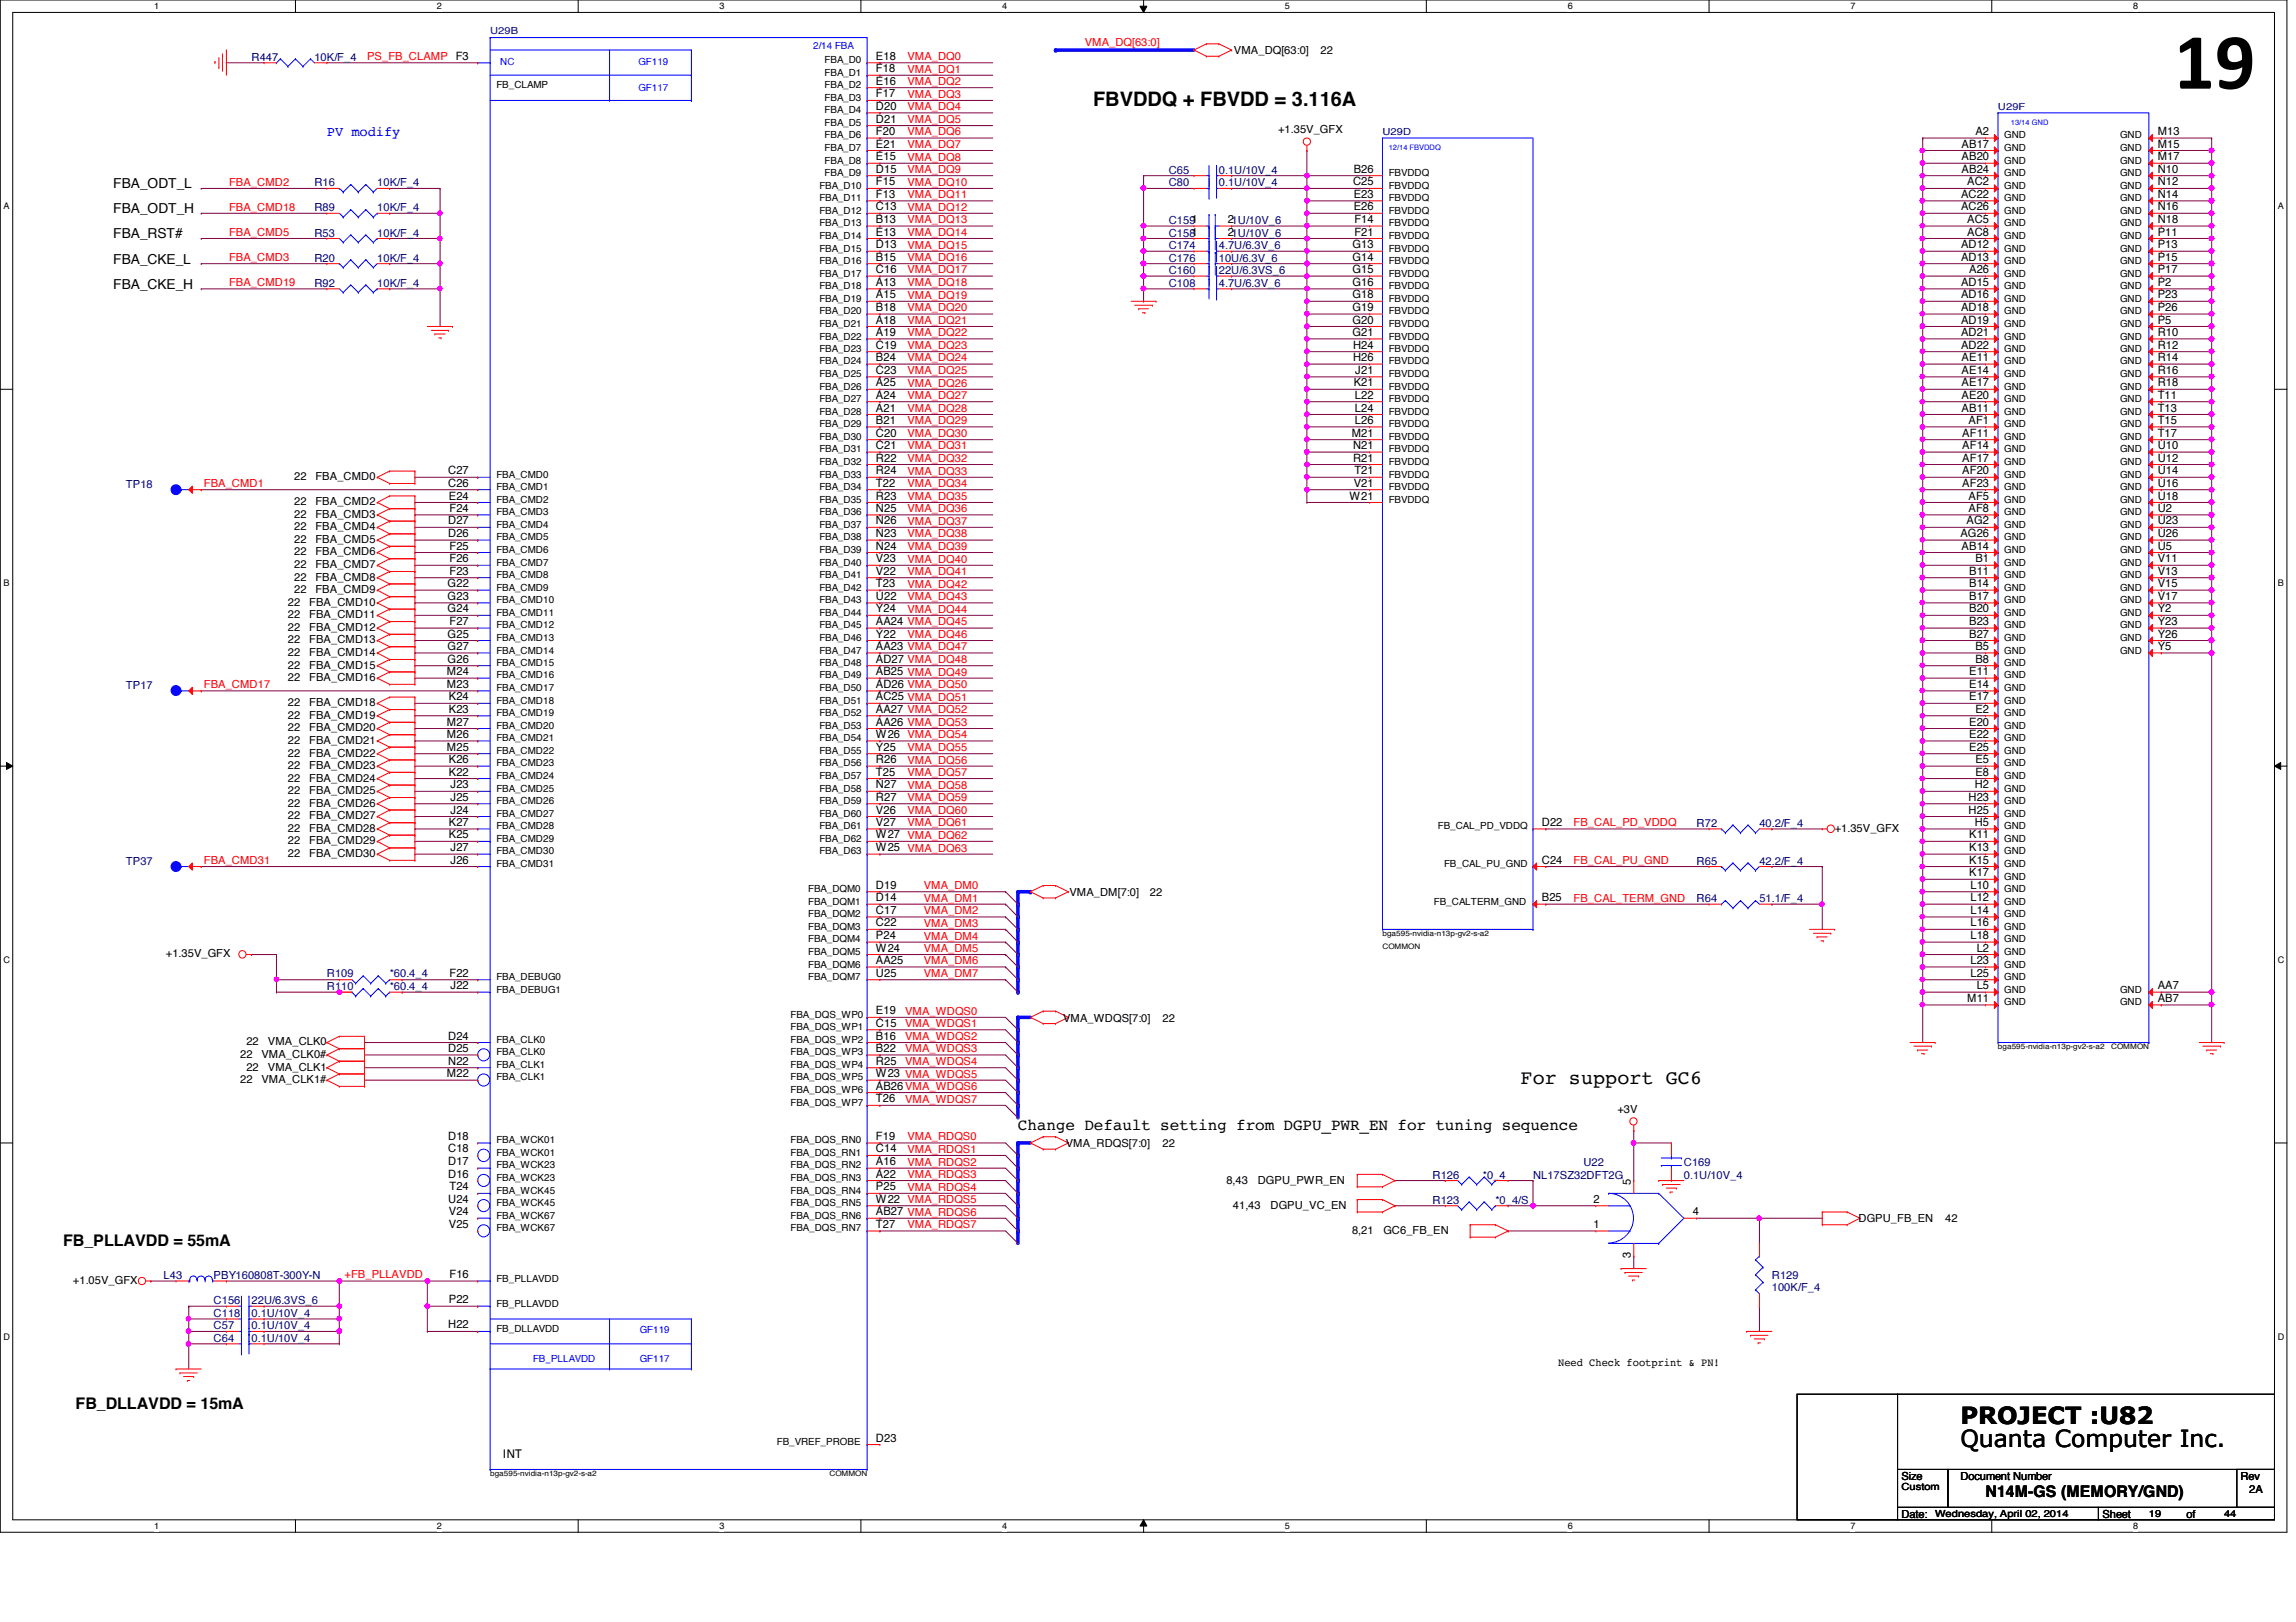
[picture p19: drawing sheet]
<svg xmlns="http://www.w3.org/2000/svg" width="297mm" height="210mm" viewBox="0 0 297 210" stroke-linecap="round" stroke-linejoin="round" font-family="sans-serif">
<defs><g id="words">
<text font-size="10.4" x="281.3" y="11.5">19</text>
<g font-size="3">
<text x="253.6" y="184.3">PROJECT :U82</text>
<text x="253.6" y="187.2">Quanta Computer Inc.</text>
</g>
<g font-size="2.6">
<text x="141.4" y="13.8">FBVDDQ + FBVDD = 3.116A</text>
<text x="196.7" y="140.3">For support GC6</text>
</g>
<g font-size="2.1">
<text x="131.7" y="146.3">Change Default setting from DGPU_PWR_EN for tuning sequence</text>
<text x="8.2" y="161.2">FB_PLLAVDD = 55mA</text>
<text x="9.8" y="182.3">FB_DLLAVDD = 15mA</text>
<text x="256.9" y="193.7">N14M-GS (MEMORY/GND)</text>
</g>
<text font-size="1.8" fill="#00f" x="42.3" y="17.7">PV modify</text>
<g font-size="1.8">
<text x="14.6" y="24.3">FBA_ODT_L</text>
<text x="14.6" y="27.6">FBA_ODT_H</text>
<text x="14.6" y="30.9">FBA_RST#</text>
<text x="14.6" y="34.1">FBA_CKE_L</text>
<text x="14.6" y="37.3">FBA_CKE_H</text>
<text x="65.1" y="188.6">INT</text>
</g>
<g font-size="1.5">
<text x="113.3" y="11">E16</text>
<text x="113.3" y="9.4">F18</text>
<text x="113.3" y="7.7">E18</text>
<text x="113.3" y="17.5">F20</text>
<text x="113.3" y="15.9">D21</text>
<text x="113.3" y="14.2">D20</text>
<text x="113.3" y="12.6">F17</text>
<text x="255.6" y="17.5">A2</text>
<text x="279.1" y="17.5">M13</text>
<text x="113.3" y="22.4">D15</text>
<text x="113.3" y="20.7">E15</text>
<text x="113.3" y="19.1">E21</text>
<text x="175.1" y="22.4">B26</text>
<text x="253.8" y="22.4">AB24</text>
<text x="253.8" y="20.7">AB20</text>
<text x="253.8" y="19.1">AB17</text>
<text x="279.1" y="22.4">N10</text>
<text x="279.1" y="20.7">M17</text>
<text x="279.1" y="19.1">M15</text>
<text x="113.3" y="28.9">B13</text>
<text x="113.3" y="27.2">C13</text>
<text x="113.3" y="25.6">F13</text>
<text x="113.3" y="24">F15</text>
<text x="158.8" y="28.9">21U/10V_6</text>
<text x="175" y="24">C25</text>
<text x="175.1" y="27.2">E26</text>
<text x="175.1" y="25.6">E23</text>
<text x="175.2" y="28.9">F14</text>
<text x="253.7" y="27.2">AC26</text>
<text x="253.7" y="25.6">AC22</text>
<text x="254.5" y="28.9">AC5</text>
<text x="254.5" y="24">AC2</text>
<text x="279.1" y="28.9">N18</text>
<text x="279.1" y="27.2">N16</text>
<text x="279.1" y="25.6">N14</text>
<text x="279.1" y="24">N12</text>
<text x="113.3" y="35.3">C16</text>
<text x="113.3" y="33.7">B15</text>
<text x="113.3" y="32.1">D13</text>
<text x="113.3" y="30.5">E13</text>
<text x="158.8" y="30.5">21U/10V_6</text>
<text x="175" y="35.3">G15</text>
<text x="175" y="33.7">G14</text>
<text x="175" y="32.1">G13</text>
<text x="175.2" y="30.5">F21</text>
<text x="253.7" y="33.7">AD13</text>
<text x="253.7" y="32.1">AD12</text>
<text x="254.5" y="30.5">AC8</text>
<text x="254.8" y="35.3">A26</text>
<text x="279.1" y="35.3">P17</text>
<text x="279.1" y="33.7">P15</text>
<text x="279.1" y="32.1">P13</text>
<text x="279.1" y="30.5">P11</text>
<text x="113.3" y="41.9">A18</text>
<text x="113.3" y="40.3">B18</text>
<text x="113.3" y="38.6">A15</text>
<text x="113.3" y="37">A13</text>
<text x="175" y="41.9">G20</text>
<text x="175" y="40.3">G19</text>
<text x="175" y="38.6">G18</text>
<text x="175" y="37">G16</text>
<text x="253.7" y="41.9">AD19</text>
<text x="253.7" y="40.3">AD18</text>
<text x="253.7" y="38.6">AD16</text>
<text x="253.7" y="37">AD15</text>
<text x="279.1" y="41.9">P5</text>
<text x="279.1" y="40.3">P26</text>
<text x="279.1" y="38.6">P23</text>
<text x="279.1" y="37">P2</text>
<text x="113.3" y="46.7">B24</text>
<text x="113.3" y="45.1">C19</text>
<text x="113.3" y="43.5">A19</text>
<text x="175" y="43.5">G21</text>
<text x="175" y="46.7">H26</text>
<text x="175" y="45.1">H24</text>
<text x="253.7" y="45.1">AD22</text>
<text x="253.7" y="43.5">AD21</text>
<text x="253.8" y="46.7">AE11</text>
<text x="279.1" y="46.7">R14</text>
<text x="279.1" y="45.1">R12</text>
<text x="279.1" y="43.5">R10</text>
<text x="113.3" y="53.3">A21</text>
<text x="113.3" y="51.6">A24</text>
<text x="113.3" y="50">A25</text>
<text x="113.3" y="48.4">C23</text>
<text x="175.1" y="50">K21</text>
<text x="175.3" y="53.3">L24</text>
<text x="175.3" y="51.6">L22</text>
<text x="175.3" y="48.4">J21</text>
<text x="253.8" y="53.3">AB11</text>
<text x="253.8" y="51.6">AE20</text>
<text x="253.8" y="50">AE17</text>
<text x="253.8" y="48.4">AE14</text>
<text x="279.1" y="53.3">T13</text>
<text x="279.1" y="51.6">T11</text>
<text x="279.1" y="50">R18</text>
<text x="279.1" y="48.4">R16</text>
<text x="113.3" y="59.7">R22</text>
<text x="113.3" y="58.1">C21</text>
<text x="113.3" y="56.5">C20</text>
<text x="113.3" y="54.9">B21</text>
<text x="174.9" y="56.5">M21</text>
<text x="175" y="59.7">R21</text>
<text x="175" y="58.1">N21</text>
<text x="175.3" y="54.9">L26</text>
<text x="253.9" y="59.7">AF17</text>
<text x="253.9" y="58.1">AF14</text>
<text x="253.9" y="56.5">AF11</text>
<text x="254.7" y="54.9">AF1</text>
<text x="279.1" y="59.7">U12</text>
<text x="279.1" y="58.1">U10</text>
<text x="279.1" y="56.5">T17</text>
<text x="279.1" y="54.9">T15</text>
<text x="58" y="63">C26</text>
<text x="58" y="61.4">C27</text>
<text x="58.1" y="64.6">E24</text>
<text x="113.3" y="64.6">R23</text>
<text x="113.3" y="63">T22</text>
<text x="113.3" y="61.4">R24</text>
<text x="174.6" y="64.6">W21</text>
<text x="175.1" y="63">V21</text>
<text x="175.2" y="61.4">T21</text>
<text x="253.9" y="63">AF23</text>
<text x="253.9" y="61.4">AF20</text>
<text x="254.7" y="64.6">AF5</text>
<text x="279.1" y="64.6">U18</text>
<text x="279.1" y="63">U16</text>
<text x="279.1" y="61.4">U14</text>
<text x="58" y="69.5">D26</text>
<text x="58" y="67.9">D27</text>
<text x="58.2" y="71.1">F25</text>
<text x="58.2" y="66.3">F24</text>
<text x="113.3" y="71.1">N24</text>
<text x="113.3" y="69.5">N23</text>
<text x="113.3" y="67.9">N26</text>
<text x="113.3" y="66.3">N25</text>
<text x="253.6" y="69.5">AG26</text>
<text x="253.8" y="71.1">AB14</text>
<text x="254.4" y="67.9">AG2</text>
<text x="254.7" y="66.3">AF8</text>
<text x="279.1" y="71.1">U5</text>
<text x="279.1" y="69.5">U26</text>
<text x="279.1" y="67.9">U23</text>
<text x="279.1" y="66.3">U2</text>
<text x="57.9" y="77.6">G23</text>
<text x="57.9" y="76">G22</text>
<text x="58.2" y="74.4">F23</text>
<text x="58.2" y="72.8">F26</text>
<text x="113.3" y="77.6">U22</text>
<text x="113.3" y="76">T23</text>
<text x="113.3" y="74.4">V22</text>
<text x="113.3" y="72.8">V23</text>
<text x="254.8" y="77.6">B17</text>
<text x="254.8" y="76">B14</text>
<text x="254.8" y="74.4">B11</text>
<text x="255.6" y="72.8">B1</text>
<text x="279.1" y="77.6">V17</text>
<text x="279.1" y="76">V15</text>
<text x="279.1" y="74.4">V13</text>
<text x="279.1" y="72.8">V11</text>
<text x="57.9" y="82.5">G25</text>
<text x="57.9" y="79.2">G24</text>
<text x="58.2" y="80.9">F27</text>
<text x="113.3" y="82.5">Y22</text>
<text x="113.3" y="80.9">AA24 VMA_DQ45</text>
<text x="113.3" y="79.2">Y24</text>
<text x="254.8" y="82.5">B27</text>
<text x="254.8" y="80.9">B23</text>
<text x="254.8" y="79.2">B20</text>
<text x="279.1" y="82.5">Y26</text>
<text x="279.1" y="80.9">Y23</text>
<text x="279.1" y="79.2">Y2</text>
<text x="57.8" y="89">M23</text>
<text x="57.8" y="87.4">M24</text>
<text x="57.9" y="85.8">G26</text>
<text x="57.9" y="84.1">G27</text>
<text x="113.3" y="89">AD26 VMA_DQ50</text>
<text x="113.3" y="87.4">AB25 VMA_DQ49</text>
<text x="113.3" y="85.8">AD27 VMA_DQ48</text>
<text x="113.3" y="84.1">AA23 VMA_DQ47</text>
<text x="254.8" y="89">E14</text>
<text x="254.8" y="87.4">E11</text>
<text x="255.6" y="85.8">B8</text>
<text x="255.6" y="84.1">B5</text>
<text x="279.1" y="84.1">Y5</text>
<text x="57.8" y="95.5">M26</text>
<text x="57.8" y="93.9">M27</text>
<text x="58.1" y="92.2">K23</text>
<text x="58.1" y="90.6">K24</text>
<text x="113.3" y="95.5">W26 VMA_DQ54</text>
<text x="113.3" y="93.9">AA26 VMA_DQ53</text>
<text x="113.3" y="92.2">AA27 VMA_DQ52</text>
<text x="113.3" y="90.6">AC25 VMA_DQ51</text>
<text x="254.8" y="95.5">E22</text>
<text x="254.8" y="93.9">E20</text>
<text x="254.8" y="90.6">E17</text>
<text x="255.6" y="92.2">E2</text>
<text x="57.8" y="97.2">M25</text>
<text x="58.1" y="100.4">K22</text>
<text x="58.1" y="98.8">K26</text>
<text x="113.3" y="100.4">T25</text>
<text x="113.3" y="98.8">R26</text>
<text x="113.3" y="97.2">Y25</text>
<text x="254.8" y="97.2">E25</text>
<text x="255.6" y="100.4">E8</text>
<text x="255.6" y="98.8">E5</text>
<text x="58.1" y="106.9">K27</text>
<text x="58.3" y="105.3">J24</text>
<text x="58.3" y="103.6">J25</text>
<text x="58.3" y="102">J23</text>
<text x="113.3" y="106.9">V27</text>
<text x="113.3" y="105.3">V26</text>
<text x="113.3" y="103.6">R27</text>
<text x="113.3" y="102">N27</text>
<text x="199.5" y="106.9">D22</text>
<text x="254.7" y="105.3">H25</text>
<text x="254.7" y="103.6">H23</text>
<text x="255.5" y="106.9">H5</text>
<text x="255.5" y="102">H2</text>
<text x="58.1" y="108.5">K25</text>
<text x="58.3" y="111.8">J26</text>
<text x="58.3" y="110.2">J27</text>
<text x="113.3" y="110.2">W25 VMA_DQ63</text>
<text x="113.3" y="108.5">W27 VMA_DQ62</text>
<text x="199.5" y="111.8">C24</text>
<text x="254.8" y="113.4">K17</text>
<text x="254.8" y="111.8">K15</text>
<text x="254.8" y="110.2">K13</text>
<text x="254.8" y="108.5">K11</text>
<text x="113.3" y="119.9">C22</text>
<text x="113.3" y="118.3">C17</text>
<text x="113.3" y="116.6">D14</text>
<text x="113.3" y="115">D19</text>
<text x="199.5" y="116.6">B25</text>
<text x="254.9" y="119.9">L16</text>
<text x="254.9" y="118.3">L14</text>
<text x="254.9" y="116.6">L12</text>
<text x="254.9" y="115">L10</text>
<text x="113.3" y="124.8">AA25</text>
<text x="113.3" y="123.1">W24</text>
<text x="113.3" y="121.5">P24</text>
<text x="254.9" y="124.8">L23</text>
<text x="254.9" y="121.5">L18</text>
<text x="255.7" y="123.1">L2</text>
<text x="58.2" y="126.4">F22</text>
<text x="58.3" y="128">J22</text>
<text x="113.3" y="131.3">E19</text>
<text x="113.3" y="126.4">U25</text>
<text x="254.5" y="129.7">M11</text>
<text x="254.9" y="126.4">L25</text>
<text x="255.7" y="128">L5</text>
<text x="279.1" y="129.7">AB7</text>
<text x="279.1" y="128">AA7</text>
<text x="58" y="137.8">N22</text>
<text x="58" y="136.1">D25</text>
<text x="58" y="134.5">D24</text>
<text x="113.3" y="137.8">R25</text>
<text x="113.3" y="136.1">B22</text>
<text x="113.3" y="134.5">B16</text>
<text x="113.3" y="132.9">C15</text>
<text x="57.8" y="139.4">M22</text>
<text x="113.3" y="142.7">T26</text>
<text x="113.3" y="141">AB26VMA_WDQS6</text>
<text x="113.3" y="139.4">W23 VMA_WDQS5</text>
<text x="58" y="149.1">C18</text>
<text x="58" y="147.5">D18</text>
<text x="113.3" y="149.1">C14</text>
<text x="113.3" y="147.5">F19</text>
<text x="58" y="155.7">U24</text>
<text x="58" y="152.4">D16</text>
<text x="58" y="150.8">D17</text>
<text x="58.2" y="154.1">T24</text>
<text x="113.3" y="155.7">W22 VMA_RDQS5</text>
<text x="113.3" y="154.1">P25</text>
<text x="113.3" y="152.4">A22</text>
<text x="113.3" y="150.8">A16</text>
<text x="206.2" y="155.7">2</text>
<text x="211" y="153.3" transform="rotate(-90 211 153.3)">5</text>
<text x="58.1" y="158.9">V25</text>
<text x="58.1" y="157.3">V24</text>
<text x="113.3" y="158.9">T27</text>
<text x="113.3" y="157.3">AB27 VMA_RDQS6</text>
<text x="206.2" y="158.9">1</text>
<text x="219" y="157.3">4</text>
<text x="58.2" y="165.4">F16</text>
<text x="211" y="162.9" transform="rotate(-90 211 162.9)">3</text>
<text x="58" y="171.9">H22</text>
<text x="58.1" y="168.7">P22</text>
<text x="113.3" y="186.6">D23</text>
</g>
<g font-size="1.4" fill="#f00">
<text x="140.3" y="6">VMA_DQ[63:0]</text>
<text x="47.5" y="7.8">PS_FB_CLAMP F3</text>
<text x="117.4" y="11">VMA_DQ2</text>
<text x="117.4" y="9.4">VMA_DQ1</text>
<text x="117.4" y="7.8">VMA_DQ0</text>
<text x="117.4" y="17.5">VMA_DQ6</text>
<text x="117.4" y="12.7">VMA_DQ3</text>
<text x="117.4" y="14.3">VMA_DQ4</text>
<text x="117.4" y="15.9">VMA_DQ5</text>
<text x="117.4" y="19.1">VMA_DQ7</text>
<text x="117.4" y="22.4">VMA_DQ9</text>
<text x="117.4" y="20.8">VMA_DQ8</text>
<text x="29.6" y="24">FBA_CMD2</text>
<text x="29.6" y="27.3">FBA_CMD18</text>
<text x="117.4" y="25.7">VMA_DQ11</text>
<text x="117.4" y="27.3">VMA_DQ12</text>
<text x="117.4" y="24">VMA_DQ10</text>
<text x="117.4" y="28.9">VMA_DQ13</text>
<text x="29.6" y="30.5">FBA_CMD5</text>
<text x="29.6" y="33.8">FBA_CMD3</text>
<text x="117.4" y="35.4">VMA_DQ17</text>
<text x="117.4" y="33.8">VMA_DQ16</text>
<text x="117.4" y="32.2">VMA_DQ15</text>
<text x="117.4" y="30.5">VMA_DQ14</text>
<text x="29.6" y="37">FBA_CMD19</text>
<text x="117.4" y="41.9">VMA_DQ21</text>
<text x="117.4" y="40.3">VMA_DQ20</text>
<text x="117.4" y="37">VMA_DQ18</text>
<text x="117.4" y="38.7">VMA_DQ19</text>
<text x="117.4" y="46.8">VMA_DQ24</text>
<text x="117.4" y="45.2">VMA_DQ23</text>
<text x="117.4" y="43.5">VMA_DQ22</text>
<text x="117.4" y="51.6">VMA_DQ27</text>
<text x="117.4" y="53.3">VMA_DQ28</text>
<text x="117.4" y="50">VMA_DQ26</text>
<text x="117.4" y="48.4">VMA_DQ25</text>
<text x="117.4" y="58.2">VMA_DQ31</text>
<text x="117.4" y="56.6">VMA_DQ30</text>
<text x="117.4" y="54.9">VMA_DQ29</text>
<text x="117.4" y="59.8">VMA_DQ32</text>
<text x="26.4" y="63">FBA_CMD1</text>
<text x="117.4" y="63">VMA_DQ34</text>
<text x="117.4" y="64.7">VMA_DQ35</text>
<text x="117.4" y="61.4">VMA_DQ33</text>
<text x="117.4" y="71.2">VMA_DQ39</text>
<text x="117.4" y="66.3">VMA_DQ36</text>
<text x="117.4" y="67.9">VMA_DQ37</text>
<text x="117.4" y="69.6">VMA_DQ38</text>
<text x="117.4" y="77.7">VMA_DQ43</text>
<text x="117.4" y="72.8">VMA_DQ40</text>
<text x="117.4" y="76">VMA_DQ42</text>
<text x="117.4" y="74.4">VMA_DQ41</text>
<text x="117.4" y="79.3">VMA_DQ44</text>
<text x="117.4" y="82.5">VMA_DQ46</text>
<text x="26.4" y="89.1">FBA_CMD17</text>
<text x="117.4" y="98.8">VMA_DQ56</text>
<text x="117.4" y="100.4">VMA_DQ57</text>
<text x="117.4" y="97.2">VMA_DQ55</text>
<text x="117.4" y="103.7">VMA_DQ59</text>
<text x="117.4" y="102.1">VMA_DQ58</text>
<text x="117.4" y="105.3">VMA_DQ60</text>
<text x="117.4" y="106.9">VMA_DQ61</text>
<text x="203.6" y="106.9">FB_CAL_PD_VDDQ</text>
<text x="26.4" y="111.8">FBA_CMD31</text>
<text x="203.6" y="111.8">FB_CAL_PU_GND</text>
<text x="119.5" y="119.9">VMA_DM3</text>
<text x="119.5" y="115.1">VMA_DM0</text>
<text x="119.5" y="118.3">VMA_DM2</text>
<text x="119.5" y="116.7">VMA_DM1</text>
<text x="203.6" y="116.7">FB_CAL_TERM_GND</text>
<text x="119.5" y="121.6">VMA_DM4</text>
<text x="119.5" y="123.2">VMA_DM5</text>
<text x="119.5" y="124.8">VMA_DM6</text>
<text x="117.1" y="131.3">VMA_WDQS0</text>
<text x="119.5" y="126.4">VMA_DM7</text>
<text x="117.1" y="132.9">VMA_WDQS1</text>
<text x="117.1" y="136.2">VMA_WDQS3</text>
<text x="117.1" y="137.8">VMA_WDQS4</text>
<text x="117.1" y="134.6">VMA_WDQS2</text>
<text x="117.1" y="142.7">VMA_WDQS7</text>
<text x="117.4" y="147.6">VMA_RDQS0</text>
<text x="117.4" y="149.2">VMA_RDQS1</text>
<text x="117.4" y="152.4">VMA_RDQS3</text>
<text x="117.4" y="150.8">VMA_RDQS2</text>
<text x="117.4" y="154.1">VMA_RDQS4</text>
<text x="117.4" y="159">VMA_RDQS7</text>
<text x="44.6" y="165.4">+FB_PLLAVDD</text>
</g>
<g font-size="1.4" fill="#000080">
<text x="32.6" y="7.8">R447</text>
<text x="40.7" y="7.8">10K/F_4</text>
<text x="151.2" y="22.5">C65</text>
<text x="157.7" y="22.5">0.1U/10V_4</text>
<text x="40.7" y="27.3">R89</text>
<text x="40.7" y="24.1">R16</text>
<text x="48.8" y="27.3">10K/F_4</text>
<text x="48.8" y="24.1">10K/F_4</text>
<text x="151.2" y="24.1">C80</text>
<text x="151.2" y="29">C1591</text>
<text x="157.7" y="24.1">0.1U/10V_4</text>
<text x="40.7" y="30.6">R53</text>
<text x="40.7" y="33.9">R20</text>
<text x="48.8" y="30.6">10K/F_4</text>
<text x="48.8" y="33.9">10K/F_4</text>
<text x="151.2" y="32.2">C174</text>
<text x="151.2" y="33.9">C176</text>
<text x="151.2" y="30.6">C1581</text>
<text x="151.2" y="35.5">C160</text>
<text x="157.7" y="32.2">4.7U/6.3V_6</text>
<text x="157.7" y="33.9">10U/6.3V_6</text>
<text x="157.7" y="35.5">22U/6.3VS_6</text>
<text x="40.7" y="37.1">R92</text>
<text x="48.8" y="37.1">10K/F_4</text>
<text x="151.2" y="37.1">C108</text>
<text x="157.7" y="37.1">4.7U/6.3V_6</text>
<text x="16.3" y="63.1">TP18</text>
<text x="16.3" y="89.1">TP17</text>
<text x="219.5" y="107">R72</text>
<text x="227.6" y="107">40.2/F_4</text>
<text x="16.3" y="111.9">TP37</text>
<text x="219.5" y="111.9">R65</text>
<text x="227.6" y="111.9">42.2/F_4</text>
<text x="219.5" y="116.8">R64</text>
<text x="227.6" y="116.8">51.1/F_4</text>
<text x="42.3" y="128.1">R110</text>
<text x="42.3" y="126.5">R109</text>
<text x="50.4" y="128.1">*60.4_4</text>
<text x="50.4" y="126.5">*60.4_4</text>
<text x="185.3" y="155.8">R123</text>
<text x="185.3" y="152.5">R126</text>
<text x="191.8" y="152.5">*0_4</text>
<text x="193.5" y="155.8">*0_4/S</text>
<text x="198.3" y="152.5">NL17SZ32DFT2G</text>
<text x="204.8" y="150.9">U22</text>
<text x="217.8" y="150.9">C169</text>
<text x="217.8" y="152.5">0.1U/10V_4</text>
<text x="21.2" y="165.5">L43</text>
<text x="27.6" y="165.5">PBY160808T-300Y-N</text>
<text x="229.2" y="165.5">R129</text>
<text x="229.2" y="167.1">100K/F_4</text>
<text x="27.6" y="168.8">C156</text>
<text x="27.6" y="173.7">C64</text>
<text x="27.6" y="170.4">C118</text>
<text x="27.6" y="172">C57</text>
<text x="32.5" y="168.8">22U/6.3VS_6</text>
<text x="32.5" y="170.4">0.1U/10V_4</text>
<text x="32.6" y="173.7">0.1U/10V_4</text>
<text x="32.6" y="172">0.1U/10V_4</text>
</g>
<g font-size="1.4">
<text x="159.6" y="7">VMA_DQ[63:0]</text>
<text x="170.9" y="7">22</text>
<text x="165.4" y="17.3">+1.35V_GFX</text>
<text x="38.1" y="62.1">22</text>
<text x="38.1" y="65.4">22</text>
<text x="40.8" y="62.1">FBA_CMD0</text>
<text x="40.8" y="65.4">FBA_CMD2</text>
<text x="38.1" y="67">22</text>
<text x="38.1" y="68.6">22</text>
<text x="38.1" y="70.3">22</text>
<text x="38.1" y="71.9">22</text>
<text x="40.8" y="67">FBA_CMD3</text>
<text x="40.8" y="68.6">FBA_CMD4</text>
<text x="40.8" y="70.3">FBA_CMD5</text>
<text x="40.8" y="71.9">FBA_CMD6</text>
<text x="38.1" y="73.5">22</text>
<text x="38.1" y="75.1">22</text>
<text x="38.1" y="76.8">22</text>
<text x="40.8" y="73.5">FBA_CMD7</text>
<text x="40.8" y="75.1">FBA_CMD8</text>
<text x="40.8" y="76.8">FBA_CMD9</text>
<text x="37.3" y="78.4">22</text>
<text x="37.3" y="80">22</text>
<text x="37.3" y="81.7">22</text>
<text x="37.3" y="83.3">22</text>
<text x="40" y="78.4">FBA_CMD10</text>
<text x="40" y="80">FBA_CMD11</text>
<text x="40" y="81.7">FBA_CMD12</text>
<text x="40" y="83.3">FBA_CMD13</text>
<text x="37.3" y="84.9">22</text>
<text x="37.3" y="88.1">22</text>
<text x="37.3" y="86.5">22</text>
<text x="40" y="84.9">FBA_CMD14</text>
<text x="40" y="88.1">FBA_CMD16</text>
<text x="40" y="86.5">FBA_CMD15</text>
<text x="37.3" y="91.4">22</text>
<text x="37.3" y="93">22</text>
<text x="37.3" y="94.7">22</text>
<text x="40" y="91.4">FBA_CMD18</text>
<text x="40" y="93">FBA_CMD19</text>
<text x="40" y="94.7">FBA_CMD20</text>
<text x="37.3" y="96.3">22</text>
<text x="37.3" y="97.9">22</text>
<text x="37.3" y="101.1">22</text>
<text x="37.3" y="99.5">22</text>
<text x="40" y="96.3">FBA_CMD21</text>
<text x="40" y="97.9">FBA_CMD22</text>
<text x="40" y="101.1">FBA_CMD24</text>
<text x="40" y="99.5">FBA_CMD23</text>
<text x="37.3" y="102.8">22</text>
<text x="37.3" y="104.4">22</text>
<text x="37.3" y="106">22</text>
<text x="37.3" y="107.7">22</text>
<text x="40" y="102.8">FBA_CMD25</text>
<text x="40" y="104.4">FBA_CMD26</text>
<text x="40" y="106">FBA_CMD27</text>
<text x="40" y="107.7">FBA_CMD28</text>
<text x="237.4" y="107.7">+1.35V_GFX</text>
<text x="37.3" y="109.3">22</text>
<text x="37.3" y="110.9">22</text>
<text x="40" y="109.3">FBA_CMD29</text>
<text x="40" y="110.9">FBA_CMD30</text>
<text x="138.3" y="116">VMA_DM[7:0]</text>
<text x="148.8" y="116">22</text>
<text x="21.5" y="123.9">+1.35V_GFX</text>
<text x="31.1" y="136.9">22</text>
<text x="31.9" y="135.3">22</text>
<text x="33.8" y="136.9">VMA_CLK0#</text>
<text x="34.7" y="135.3">VMA_CLK0</text>
<text x="137.5" y="132.2">VMA_WDQS[7:0]</text>
<text x="150.4" y="132.2">22</text>
<text x="31.1" y="140.2">22</text>
<text x="31.9" y="138.6">22</text>
<text x="33.8" y="140.2">VMA_CLK1#</text>
<text x="34.7" y="138.6">VMA_CLK1</text>
<text x="137.9" y="148.5">VMA_RDQS[7:0]</text>
<text x="150.4" y="148.5">22</text>
<text x="209.3" y="144.1">+3V</text>
<text x="158.7" y="153.2">8,43</text>
<text x="162.7" y="153.2">DGPU_PWR_EN</text>
<text x="159.5" y="156.4">41,43</text>
<text x="164.4" y="156.4">DGPU_VC_EN</text>
<text x="174.9" y="159.7">8,21</text>
<text x="179" y="159.7">GC6_FB_EN</text>
<text x="240.5" y="158.2">DGPU_FB_EN</text>
<text x="251.7" y="158.2">42</text>
<text x="9.4" y="166.2">+1.05V_GFX</text>
<text x="201.6" y="176.7">Need Check footprint &amp; PN!</text>
<text x="246" y="191.5">Size</text>
<text x="253.6" y="191.5">Document Number</text>
<text x="289.9" y="191.5">Rev</text>
<text x="246" y="196.4">Date:</text>
<text x="272" y="196.4">Sheet</text>
<text x="282.9" y="196.4">of</text>
<text x="291" y="193.2">2A</text>
</g>
<g font-size="1.3" fill="#000080">
<text x="63.4" y="4.4">U29B</text>
<text x="178.9" y="17.4">U29D</text>
<text x="258.5" y="14.2">U29F</text>
</g>
<g font-size="1.3">
<text x="64.2" y="11.4">FB_CLAMP</text>
<text x="106.7" y="11.4">FBA_D2</text>
<text x="106.7" y="9.8">FBA_D1</text>
<text x="106.7" y="8.2">FBA_D0</text>
<text x="106.7" y="17.9">FBA_D6</text>
<text x="106.7" y="16.3">FBA_D5</text>
<text x="106.7" y="14.6">FBA_D4</text>
<text x="106.7" y="13">FBA_D3</text>
<text x="259.3" y="17.9">GND</text>
<text x="274.3" y="17.9">GND</text>
<text x="106.7" y="22.8">FBA_D9</text>
<text x="106.7" y="21.2">FBA_D8</text>
<text x="106.7" y="19.6">FBA_D7</text>
<text x="179.7" y="22.8">FBVDDQ</text>
<text x="259.3" y="22.8">GND</text>
<text x="259.3" y="21.2">GND</text>
<text x="259.3" y="19.6">GND</text>
<text x="274.3" y="22.8">GND</text>
<text x="274.3" y="21.2">GND</text>
<text x="274.3" y="19.6">GND</text>
<text x="106" y="29.3">FBA_D13</text>
<text x="106" y="27.7">FBA_D12</text>
<text x="106" y="26">FBA_D11</text>
<text x="106" y="24.4">FBA_D10</text>
<text x="179.7" y="29.3">FBVDDQ</text>
<text x="179.7" y="27.7">FBVDDQ</text>
<text x="179.7" y="26">FBVDDQ</text>
<text x="179.7" y="24.4">FBVDDQ</text>
<text x="259.3" y="29.3">GND</text>
<text x="259.3" y="27.7">GND</text>
<text x="259.3" y="26">GND</text>
<text x="259.3" y="24.4">GND</text>
<text x="274.3" y="29.3">GND</text>
<text x="274.3" y="27.7">GND</text>
<text x="274.3" y="26">GND</text>
<text x="274.3" y="24.4">GND</text>
<text x="106" y="35.8">FBA_D17</text>
<text x="106" y="34.2">FBA_D16</text>
<text x="106" y="32.6">FBA_D15</text>
<text x="106" y="30.9">FBA_D14</text>
<text x="179.7" y="35.8">FBVDDQ</text>
<text x="179.7" y="34.2">FBVDDQ</text>
<text x="179.7" y="32.6">FBVDDQ</text>
<text x="179.7" y="30.9">FBVDDQ</text>
<text x="259.3" y="35.8">GND</text>
<text x="259.3" y="34.2">GND</text>
<text x="259.3" y="32.6">GND</text>
<text x="259.3" y="30.9">GND</text>
<text x="274.3" y="35.8">GND</text>
<text x="274.3" y="34.2">GND</text>
<text x="274.3" y="32.6">GND</text>
<text x="274.3" y="30.9">GND</text>
<text x="106" y="40.7">FBA_D20</text>
<text x="106" y="39">FBA_D19</text>
<text x="106" y="37.4">FBA_D18</text>
<text x="179.7" y="40.7">FBVDDQ</text>
<text x="179.7" y="39">FBVDDQ</text>
<text x="179.7" y="37.4">FBVDDQ</text>
<text x="259.3" y="40.7">GND</text>
<text x="259.3" y="39">GND</text>
<text x="259.3" y="37.4">GND</text>
<text x="274.3" y="40.7">GND</text>
<text x="274.3" y="39">GND</text>
<text x="274.3" y="37.4">GND</text>
<text x="106" y="47.2">FBA_D24</text>
<text x="106" y="45.6">FBA_D23</text>
<text x="106" y="43.9">FBA_D22</text>
<text x="106" y="42.3">FBA_D21</text>
<text x="179.7" y="47.2">FBVDDQ</text>
<text x="179.7" y="45.6">FBVDDQ</text>
<text x="179.7" y="43.9">FBVDDQ</text>
<text x="179.7" y="42.3">FBVDDQ</text>
<text x="259.3" y="47.2">GND</text>
<text x="259.3" y="45.6">GND</text>
<text x="259.3" y="43.9">GND</text>
<text x="259.3" y="42.3">GND</text>
<text x="274.3" y="47.2">GND</text>
<text x="274.3" y="45.6">GND</text>
<text x="274.3" y="43.9">GND</text>
<text x="274.3" y="42.3">GND</text>
<text x="106" y="53.7">FBA_D28</text>
<text x="106" y="52.1">FBA_D27</text>
<text x="106" y="50.4">FBA_D26</text>
<text x="106" y="48.8">FBA_D25</text>
<text x="179.7" y="53.7">FBVDDQ</text>
<text x="179.7" y="52.1">FBVDDQ</text>
<text x="179.7" y="50.4">FBVDDQ</text>
<text x="179.7" y="48.8">FBVDDQ</text>
<text x="259.3" y="53.7">GND</text>
<text x="259.3" y="52.1">GND</text>
<text x="259.3" y="50.4">GND</text>
<text x="259.3" y="48.8">GND</text>
<text x="274.3" y="53.7">GND</text>
<text x="274.3" y="52.1">GND</text>
<text x="274.3" y="50.4">GND</text>
<text x="274.3" y="48.8">GND</text>
<text x="106" y="58.5">FBA_D31</text>
<text x="106" y="56.9">FBA_D30</text>
<text x="106" y="55.3">FBA_D29</text>
<text x="179.7" y="58.5">FBVDDQ</text>
<text x="179.7" y="56.9">FBVDDQ</text>
<text x="179.7" y="55.3">FBVDDQ</text>
<text x="259.3" y="58.5">GND</text>
<text x="259.3" y="56.9">GND</text>
<text x="259.3" y="55.3">GND</text>
<text x="274.3" y="58.5">GND</text>
<text x="274.3" y="56.9">GND</text>
<text x="274.3" y="55.3">GND</text>
<text x="64.2" y="65.1">FBA_CMD2</text>
<text x="64.2" y="63.4">FBA_CMD1</text>
<text x="64.2" y="61.8">FBA_CMD0</text>
<text x="106" y="65.1">FBA_D35</text>
<text x="106" y="63.4">FBA_D34</text>
<text x="106" y="61.8">FBA_D33</text>
<text x="106" y="60.2">FBA_D32</text>
<text x="179.7" y="65.1">FBVDDQ</text>
<text x="179.7" y="63.4">FBVDDQ</text>
<text x="179.7" y="61.8">FBVDDQ</text>
<text x="179.7" y="60.2">FBVDDQ</text>
<text x="259.3" y="65.1">GND</text>
<text x="259.3" y="63.4">GND</text>
<text x="259.3" y="61.8">GND</text>
<text x="259.3" y="60.2">GND</text>
<text x="274.3" y="65.1">GND</text>
<text x="274.3" y="63.4">GND</text>
<text x="274.3" y="61.8">GND</text>
<text x="274.3" y="60.2">GND</text>
<text x="64.2" y="71.5">FBA_CMD6</text>
<text x="64.2" y="69.9">FBA_CMD5</text>
<text x="64.2" y="68.3">FBA_CMD4</text>
<text x="64.2" y="66.7">FBA_CMD3</text>
<text x="106" y="71.5">FBA_D39</text>
<text x="106" y="69.9">FBA_D38</text>
<text x="106" y="68.3">FBA_D37</text>
<text x="106" y="66.7">FBA_D36</text>
<text x="259.3" y="71.5">GND</text>
<text x="259.3" y="69.9">GND</text>
<text x="259.3" y="68.3">GND</text>
<text x="259.3" y="66.7">GND</text>
<text x="274.3" y="71.5">GND</text>
<text x="274.3" y="69.9">GND</text>
<text x="274.3" y="68.3">GND</text>
<text x="274.3" y="66.7">GND</text>
<text x="64.2" y="76.5">FBA_CMD9</text>
<text x="64.2" y="74.8">FBA_CMD8</text>
<text x="64.2" y="73.2">FBA_CMD7</text>
<text x="106" y="76.5">FBA_D42</text>
<text x="106" y="74.8">FBA_D41</text>
<text x="106" y="73.2">FBA_D40</text>
<text x="259.3" y="76.5">GND</text>
<text x="259.3" y="74.8">GND</text>
<text x="259.3" y="73.2">GND</text>
<text x="274.3" y="76.5">GND</text>
<text x="274.3" y="74.8">GND</text>
<text x="274.3" y="73.2">GND</text>
<text x="64.2" y="82.9">FBA_CMD13</text>
<text x="64.2" y="81.3">FBA_CMD12</text>
<text x="64.2" y="79.7">FBA_CMD11</text>
<text x="64.2" y="78.1">FBA_CMD10</text>
<text x="106" y="82.9">FBA_D46</text>
<text x="106" y="81.3">FBA_D45</text>
<text x="106" y="79.7">FBA_D44</text>
<text x="106" y="78.1">FBA_D43</text>
<text x="259.3" y="82.9">GND</text>
<text x="259.3" y="81.3">GND</text>
<text x="259.3" y="79.7">GND</text>
<text x="259.3" y="78.1">GND</text>
<text x="274.3" y="82.9">GND</text>
<text x="274.3" y="81.3">GND</text>
<text x="274.3" y="79.7">GND</text>
<text x="274.3" y="78.1">GND</text>
<text x="64.2" y="89.5">FBA_CMD17</text>
<text x="64.2" y="87.8">FBA_CMD16</text>
<text x="64.2" y="86.2">FBA_CMD15</text>
<text x="64.2" y="84.6">FBA_CMD14</text>
<text x="106" y="89.5">FBA_D50</text>
<text x="106" y="87.8">FBA_D49</text>
<text x="106" y="86.2">FBA_D48</text>
<text x="106" y="84.6">FBA_D47</text>
<text x="259.3" y="89.5">GND</text>
<text x="259.3" y="87.8">GND</text>
<text x="259.3" y="86.2">GND</text>
<text x="259.3" y="84.6">GND</text>
<text x="274.3" y="84.6">GND</text>
<text x="64.2" y="95.9">FBA_CMD21</text>
<text x="64.2" y="94.3">FBA_CMD20</text>
<text x="64.2" y="92.7">FBA_CMD19</text>
<text x="64.2" y="91.1">FBA_CMD18</text>
<text x="106" y="95.9">FBA_D54</text>
<text x="106" y="94.3">FBA_D53</text>
<text x="106" y="92.7">FBA_D52</text>
<text x="106" y="91.1">FBA_D51</text>
<text x="259.3" y="95.9">GND</text>
<text x="259.3" y="94.3">GND</text>
<text x="259.3" y="92.7">GND</text>
<text x="259.3" y="91.1">GND</text>
<text x="64.2" y="100.8">FBA_CMD24</text>
<text x="64.2" y="99.2">FBA_CMD23</text>
<text x="64.2" y="97.6">FBA_CMD22</text>
<text x="106" y="100.8">FBA_D57</text>
<text x="106" y="99.2">FBA_D56</text>
<text x="106" y="97.6">FBA_D55</text>
<text x="259.3" y="100.8">GND</text>
<text x="259.3" y="99.2">GND</text>
<text x="259.3" y="97.6">GND</text>
<text x="64.2" y="107.3">FBA_CMD28</text>
<text x="64.2" y="105.7">FBA_CMD27</text>
<text x="64.2" y="104.1">FBA_CMD26</text>
<text x="64.2" y="102.4">FBA_CMD25</text>
<text x="106" y="107.3">FBA_D61</text>
<text x="106" y="105.7">FBA_D60</text>
<text x="106" y="104.1">FBA_D59</text>
<text x="106" y="102.4">FBA_D58</text>
<text x="186" y="107.3">FB_CAL_PD_VDDQ</text>
<text x="259.3" y="107.3">GND</text>
<text x="259.3" y="105.7">GND</text>
<text x="259.3" y="104.1">GND</text>
<text x="259.3" y="102.4">GND</text>
<text x="64.2" y="112.2">FBA_CMD31</text>
<text x="64.2" y="110.6">FBA_CMD30</text>
<text x="64.2" y="109">FBA_CMD29</text>
<text x="106" y="110.6">FBA_D63</text>
<text x="106" y="109">FBA_D62</text>
<text x="186.8" y="112.2">FB_CAL_PU_GND</text>
<text x="259.3" y="113.8">GND</text>
<text x="259.3" y="112.2">GND</text>
<text x="259.3" y="110.6">GND</text>
<text x="259.3" y="109">GND</text>
<text x="104.6" y="118.7">FBA_DQM2</text>
<text x="104.6" y="117.1">FBA_DQM1</text>
<text x="104.6" y="115.4">FBA_DQM0</text>
<text x="185.5" y="117.1">FB_CALTERM_GND</text>
<text x="259.3" y="118.7">GND</text>
<text x="259.3" y="117.1">GND</text>
<text x="259.3" y="115.4">GND</text>
<text x="104.6" y="125.2">FBA_DQM6</text>
<text x="104.6" y="123.6">FBA_DQM5</text>
<text x="104.6" y="122">FBA_DQM4</text>
<text x="104.6" y="120.3">FBA_DQM3</text>
<text x="259.3" y="125.2">GND</text>
<text x="259.3" y="123.6">GND</text>
<text x="259.3" y="122">GND</text>
<text x="259.3" y="120.3">GND</text>
<text x="64.2" y="128.4">FBA_DEBUG1</text>
<text x="64.2" y="126.8">FBA_DEBUG0</text>
<text x="102.3" y="131.7">FBA_DQS_WP0</text>
<text x="104.6" y="126.8">FBA_DQM7</text>
<text x="259.3" y="130.1">GND</text>
<text x="259.3" y="128.4">GND</text>
<text x="259.3" y="126.8">GND</text>
<text x="274.3" y="130.1">GND</text>
<text x="274.3" y="128.4">GND</text>
<text x="64.2" y="136.6">FBA_CLK0</text>
<text x="64.2" y="135">FBA_CLK0</text>
<text x="102.3" y="136.6">FBA_DQS_WP3</text>
<text x="102.3" y="135">FBA_DQS_WP2</text>
<text x="102.3" y="133.3">FBA_DQS_WP1</text>
<text x="64.2" y="139.8">FBA_CLK1</text>
<text x="64.2" y="138.2">FBA_CLK1</text>
<text x="102.3" y="143.1">FBA_DQS_WP7</text>
<text x="102.3" y="141.5">FBA_DQS_WP6</text>
<text x="102.3" y="139.8">FBA_DQS_WP5</text>
<text x="102.3" y="138.2">FBA_DQS_WP4</text>
<text x="64.2" y="149.6">FBA_WCK01</text>
<text x="64.2" y="148">FBA_WCK01</text>
<text x="102.3" y="149.6">FBA_DQS_RN1</text>
<text x="102.3" y="148">FBA_DQS_RN0</text>
<text x="64.2" y="154.5">FBA_WCK45</text>
<text x="64.2" y="152.8">FBA_WCK23</text>
<text x="64.2" y="151.2">FBA_WCK23</text>
<text x="102.3" y="154.5">FBA_DQS_RN4</text>
<text x="102.3" y="152.8">FBA_DQS_RN3</text>
<text x="102.3" y="151.2">FBA_DQS_RN2</text>
<text x="64.2" y="159.3">FBA_WCK67</text>
<text x="64.2" y="157.7">FBA_WCK67</text>
<text x="64.2" y="156.1">FBA_WCK45</text>
<text x="102.3" y="159.3">FBA_DQS_RN7</text>
<text x="102.3" y="157.7">FBA_DQS_RN6</text>
<text x="102.3" y="156.1">FBA_DQS_RN5</text>
<text x="64.2" y="165.9">FB_PLLAVDD</text>
<text x="64.2" y="172.3">FB_DLLAVDD</text>
<text x="64.2" y="169.1">FB_PLLAVDD</text>
<text x="100.5" y="187">FB_VREF_PROBE</text>
<text x="246" y="192.8">Custom</text>
<text x="250.4" y="196.3">Wednesday, April 02, 2014</text>
<text x="278" y="196.3">19</text>
<text x="287.7" y="196.3">44</text>
</g>
<g font-size="1.3" fill="#00f">
<text x="64.7" y="8.5">NC</text>
<text x="82.6" y="11.7">GF117</text>
<text x="82.6" y="8.5">GF119</text>
<text x="105.2" y="6.3">2/14 FBA</text>
<text x="82.8" y="172.5">GF119</text>
<text x="69" y="176.2">FB_PLLAVDD</text>
<text x="82.8" y="176.2">GF117</text>
</g>
<g font-size="1.2">
<text x="19.9" y="1.2">1</text>
<text x="56.5" y="1.2">2</text>
<text x="93.1" y="1.2">3</text>
<text x="129.7" y="1.2">4</text>
<text x="166.2" y="1.2">5</text>
<text x="202.8" y="1.2">6</text>
<text x="239.4" y="1.2">7</text>
<text x="276" y="1.2">8</text>
<text x=".5" y="27.1">A</text>
<text x="294.7" y="27.1">A</text>
<text x=".5" y="75.8">B</text>
<text x="294.7" y="75.8">B</text>
<text x=".5" y="124.6">C</text>
<text x="294.7" y="124.6">C</text>
<text x=".5" y="173.4">D</text>
<text x="294.7" y="173.4">D</text>
<text x="19.9" y="197.9">1</text>
<text x="56.5" y="197.9">2</text>
<text x="93.1" y="197.9">3</text>
<text x="129.7" y="197.9">4</text>
<text x="166.2" y="197.9">5</text>
<text x="202.8" y="197.9">6</text>
<text x="239.4" y="197.9">7</text>
<text x="276" y="197.9">8</text>
</g>
<g font-size="1" fill="#00f">
<text x="260.1" y="16.2">13/14 GND</text>
<text x="179.7" y="19.4">12/14 FBVDDQ</text>
</g>
<g font-size="1">
<text x="178.9" y="121.2">bga595-nvidia-n13p-gv2-s-a2</text>
<text x="178.9" y="122.8">COMMON</text>
<text x="258.5" y="135.8">bga595-nvidia-n13p-gv2-s-a2</text>
<text x="273.1" y="135.8">COMMON</text>
<text x="63.4" y="191.1">bga595-nvidia-n13p-gv2-s-a2</text>
<text x="107.3" y="191.1">COMMON</text>
</g>
</g></defs>
<path d="M0 0h295.9v198.3h-295.9zM1.6 1.6h292.7v195.1h-292.7z" fill="none" stroke="#000" stroke-width=".13"/>
<g fill="#fff">
<path d="M19.9 .2h.6v1.3h-.6z"/>
<path d="M19.9 196.8h.6v1.4h-.6z"/>
</g>
<path d="M38.2 0v1.6M38.2 196.7v1.6" fill="none" stroke="#000" stroke-width=".13"/>
<g fill="#fff">
<path d="M56.5 .2h.6v1.3h-.6z"/>
<path d="M56.5 196.8h.6v1.4h-.6z"/>
</g>
<path d="M74.8 0v1.6M74.8 196.7v1.6" fill="none" stroke="#000" stroke-width=".13"/>
<g fill="#fff">
<path d="M93.1 .2h.6v1.3h-.6z"/>
<path d="M93.1 196.8h.6v1.4h-.6z"/>
</g>
<path d="M111.4 0v1.6M111.4 196.7v1.6" fill="none" stroke="#000" stroke-width=".13"/>
<g fill="#fff">
<path d="M129.7 .2h.6v1.3h-.6z"/>
<path d="M129.7 196.8h.6v1.4h-.6z"/>
</g>
<path d="M147.5 .8h.9l-.4 .8zM148 0v1.6M148 196.7l.4 .8h-.9zM148 196.7v1.6" fill="none" stroke="#000" stroke-width=".13"/>
<path d="M147.5 .8h.9l-.4 .8zM148 196.7l.4 .8h-.9z" fill="#000"/>
<g fill="#fff">
<path d="M166.2 .2h.6v1.3h-.6z"/>
<path d="M166.2 196.8h.6v1.4h-.6z"/>
</g>
<path d="M184.5 0v1.6M184.5 196.7v1.6" fill="none" stroke="#000" stroke-width=".13"/>
<g fill="#fff">
<path d="M202.8 .2h.6v1.3h-.6z"/>
<path d="M202.8 196.8h.6v1.4h-.6z"/>
</g>
<path d="M221.1 0v1.6M221.1 196.7v1.6" fill="none" stroke="#000" stroke-width=".13"/>
<g fill="#fff">
<path d="M239.4 .2h.6v1.3h-.6z"/>
<path d="M239.4 196.8h.6v1.4h-.6z"/>
</g>
<path d="M257.7 0v1.6M257.7 196.7v1.6" fill="none" stroke="#000" stroke-width=".13"/>
<g fill="#fff">
<path d="M276 .2h.6v1.3h-.6z"/>
<path d="M276 196.8h.6v1.4h-.6z"/>
<path d="M.5 26h.7v1.3h-.7z"/>
<path d="M294.7 26h.7v1.3h-.7z"/>
<path d="M.5 74.8h.7v1.3h-.7z"/>
<path d="M294.7 74.8h.7v1.3h-.7z"/>
</g>
<path d="M0 50.4h1.6M294.3 50.4h1.6" fill="none" stroke="#000" stroke-width=".13"/>
<g fill="#fff">
<path d="M.5 123.5h.8v1.3h-.8z"/>
<path d="M294.7 123.5h.8v1.3h-.8z"/>
</g>
<path d="M0 99.1h1.6M.8 98.7l.8 .4-.8 .5zM294.3 99.1l.8-.4v.9zM294.3 99.1h1.6" fill="none" stroke="#000" stroke-width=".13"/>
<path d="M.8 98.7l.8 .4-.8 .5zM294.3 99.1l.8-.4v.9z" fill="#000"/>
<g fill="#fff">
<path d="M.5 172.3h.8v1.3h-.8z"/>
<path d="M294.7 172.3h.8v1.3h-.8z"/>
</g>
<path d="M0 147.9h1.6M294.3 147.9h1.6" fill="none" stroke="#000" stroke-width=".13"/>
<path d="M136.6 6.5h17.9" fill="none" stroke="#00f" stroke-width=".47"/>
<circle cx="136.6" cy="6.5" r=".23" fill="#00f"/>
<path d="M279.6 47.1h.1M279.6 48.8h.1M279.6 47.1h6.5M279.6 48.8h6.5" fill="none" stroke="#800040" stroke-width=".13"/>
<circle cx="286.1" cy="48.7" r=".31" fill="#f0f"/>
<circle cx="286.1" cy="48.7" r=".31" fill="none" stroke="#f0f" stroke-width=".13"/>
<g fill="none" stroke="#800040" stroke-width=".13">
<path d="M279.6 34.1h.1M279.6 35.7h.1M279.6 37.4h.1M279.6 34.1h6.5M279.6 35.7h6.5M279.6 37.4h6.5M279.6 50.4h.1M279.6 52h.1M279.6 40.6h.1M279.6 42.2h.1M279.6 43.9h.1M279.6 50.4h6.5"/>
<path d="M279.6 52h6.5M279.6 40.6h6.5M279.6 42.2h6.5M279.6 43.9h6.5"/>
</g>
<circle cx="286.1" cy="43.9" r=".31" fill="#f0f"/>
<circle cx="286.1" cy="43.9" r=".31" fill="none" stroke="#f0f" stroke-width=".13"/>
<path d="M279.6 45.5h.1M279.6 45.5h6.5" fill="none" stroke="#800040" stroke-width=".13"/>
<circle cx="286.1" cy="45.5" r=".31" fill="#f0f"/>
<circle cx="286.1" cy="45.5" r=".31" fill="none" stroke="#f0f" stroke-width=".13"/>
<path d="M279.6 21.1h.1M279.6 22.7h.1M279.6 21.1h6.5M279.6 22.7h6.5" fill="none" stroke="#800040" stroke-width=".13"/>
<circle cx="286.1" cy="22.7" r=".31" fill="#f0f"/>
<circle cx="286.1" cy="22.7" r=".31" fill="none" stroke="#f0f" stroke-width=".13"/>
<g fill="none" stroke="#800040" stroke-width=".13">
<path d="M279.6 17.9h.1M279.6 19.5h.1M279.6 17.9h6.5M279.6 19.5h6.5M279.6 24.4h.1M279.6 26h.1M279.6 27.6h.1M279.6 29.3h.1M279.6 30.9h.1M279.6 32.5h.1M279.6 24.4h6.5M279.6 26h6.5"/>
<path d="M279.6 27.6h6.5M279.6 29.3h6.5M279.6 30.9h6.5M279.6 32.5h6.5"/>
</g>
<circle cx="286.1" cy="19.5" r=".31" fill="#f0f"/>
<circle cx="286.1" cy="19.5" r=".31" fill="none" stroke="#f0f" stroke-width=".13"/>
<path d="M279.6 39h.1M279.6 39h6.5M286.1 34.1h.1M286.1 32.5h.1M286.1 32.5v3.2M286.1 52h.1M286.1 52v1.6" fill="none" stroke="#800040" stroke-width=".13"/>
<circle cx="286.1" cy="34.1" r=".32" fill="#f0f"/>
<circle cx="286.1" cy="34.1" r=".32" fill="none" stroke="#f0f" stroke-width=".13"/>
<path d="M286.1 24.4h.1M286.1 24.4v1.6" fill="none" stroke="#800040" stroke-width=".13"/>
<circle cx="286.1" cy="24.3" r=".31" fill="#f0f"/>
<circle cx="286.1" cy="24.3" r=".31" fill="none" stroke="#f0f" stroke-width=".13"/>
<path d="M286.1 17.9h.1M286.1 19.5h.1M286.1 17.9v3.2M286.1 55.2h.1M286.1 55.2v1.7M286.1 69.9h.1M286.1 69.9v1.6" fill="none" stroke="#800040" stroke-width=".13"/>
<circle cx="286.1" cy="71.5" r=".31" fill="#f0f"/>
<circle cx="286.1" cy="71.5" r=".31" fill="none" stroke="#f0f" stroke-width=".13"/>
<circle cx="286.1" cy="69.8" r=".31" fill="#f0f"/>
<circle cx="286.1" cy="69.8" r=".31" fill="none" stroke="#f0f" stroke-width=".13"/>
<path d="M286.1 61.8h.1M286.1 60.1h.1M286.1 60.1v3.3" fill="none" stroke="#800040" stroke-width=".13"/>
<circle cx="286.1" cy="61.7" r=".31" fill="#f0f"/>
<circle cx="286.1" cy="61.7" r=".31" fill="none" stroke="#f0f" stroke-width=".13"/>
<circle cx="286.1" cy="60.1" r=".31" fill="#f0f"/>
<circle cx="286.1" cy="60.1" r=".31" fill="none" stroke="#f0f" stroke-width=".13"/>
<path d="M286.1 63.4h.1M286.1 63.4v1.6" fill="none" stroke="#800040" stroke-width=".13"/>
<circle cx="286.1" cy="65" r=".31" fill="#f0f"/>
<circle cx="286.1" cy="65" r=".31" fill="none" stroke="#f0f" stroke-width=".13"/>
<circle cx="286.1" cy="63.4" r=".31" fill="#f0f"/>
<circle cx="286.1" cy="63.4" r=".31" fill="none" stroke="#f0f" stroke-width=".13"/>
<path d="M286.1 39h.1M286.1 22.7h.1M286.1 22.7v1.7M286.1 39v1.6M286.1 58.5h.1M286.1 53.6h.1M286.1 53.6v1.6M286.1 58.5v1.6M286.1 66.6h.1M286.1 66.6v1.6" fill="none" stroke="#800040" stroke-width=".13"/>
<circle cx="286.1" cy="55.2" r=".31" fill="#f0f"/>
<circle cx="286.1" cy="55.2" r=".31" fill="none" stroke="#f0f" stroke-width=".13"/>
<circle cx="286.1" cy="53.6" r=".31" fill="#f0f"/>
<circle cx="286.1" cy="53.6" r=".31" fill="none" stroke="#f0f" stroke-width=".13"/>
<path d="M286.1 48.8h.1M286.1 48.8v1.6M286.1 76.4h.1M286.1 74.8h.1M286.1 74.8v3.2" fill="none" stroke="#800040" stroke-width=".13"/>
<circle cx="286.1" cy="76.4" r=".31" fill="#f0f"/>
<circle cx="286.1" cy="76.4" r=".31" fill="none" stroke="#f0f" stroke-width=".13"/>
<circle cx="286.1" cy="74.7" r=".32" fill="#f0f"/>
<circle cx="286.1" cy="74.7" r=".32" fill="none" stroke="#f0f" stroke-width=".13"/>
<path d="M286.1 27.6h.1M286.1 27.6v1.7M286.1 47.1h.1M286.1 47.1v1.7M286.1 68.2h.1M286.1 68.2v1.7" fill="none" stroke="#800040" stroke-width=".13"/>
<circle cx="286.1" cy="47.1" r=".31" fill="#f0f"/>
<circle cx="286.1" cy="47.1" r=".31" fill="none" stroke="#f0f" stroke-width=".13"/>
<path d="M248.7 26h.1M248.7 26h8.2M279.6 82.9h.1M279.6 84.5h.1M279.6 82.9h6.5M279.6 84.5h6.5M279.6 128.4h.1M279.6 130h.1M279.6 128.4h6.5M279.6 130h6.5" fill="none" stroke="#800040" stroke-width=".13"/>
<circle cx="286.1" cy="130" r=".31" fill="#f0f"/>
<circle cx="286.1" cy="130" r=".31" fill="none" stroke="#f0f" stroke-width=".13"/>
<path d="M279.6 69.9h.1M279.6 71.5h.1M279.6 73.2h.1M279.6 76.4h.1M279.6 78h.1M279.6 69.9h6.5M279.6 71.5h6.5M279.6 73.2h6.5M279.6 76.4h6.5M279.6 78h6.5" fill="none" stroke="#800040" stroke-width=".13"/>
<circle cx="286.1" cy="78" r=".31" fill="#f0f"/>
<circle cx="286.1" cy="78" r=".31" fill="none" stroke="#f0f" stroke-width=".13"/>
<path d="M279.6 56.9h.1M279.6 56.9h6.5M279.6 79.6h.1M279.6 79.6h6.5M279.6 81.3h.1M279.6 81.3h6.5" fill="none" stroke="#800040" stroke-width=".13"/>
<circle cx="286.1" cy="56.8" r=".31" fill="#f0f"/>
<circle cx="286.1" cy="56.8" r=".31" fill="none" stroke="#f0f" stroke-width=".13"/>
<path d="M279.6 58.5h.1M279.6 58.5h6.5" fill="none" stroke="#800040" stroke-width=".13"/>
<circle cx="286.1" cy="58.5" r=".32" fill="#f0f"/>
<circle cx="286.1" cy="58.5" r=".32" fill="none" stroke="#f0f" stroke-width=".13"/>
<path d="M279.6 60.1h.1M279.6 61.8h.1M279.6 63.4h.1M279.6 65h.1M279.6 66.6h.1M279.6 68.2h.1M279.6 60.1h6.5M279.6 61.8h6.5M279.6 63.4h6.5M279.6 65h6.5M279.6 66.6h6.5M279.6 68.2h6.5" fill="none" stroke="#800040" stroke-width=".13"/>
<circle cx="286.1" cy="68.2" r=".31" fill="#f0f"/>
<circle cx="286.1" cy="68.2" r=".31" fill="none" stroke="#f0f" stroke-width=".13"/>
<path d="M248.7 29.3h.1M248.7 29.3h8.2M279.6 53.6h.1M279.6 55.2h.1M279.6 53.6h6.5M279.6 55.2h6.5M279.6 74.8h.1M279.6 74.8h6.5M286.1 81.3h.1M286.1 81.3v1.6" fill="none" stroke="#800040" stroke-width=".13"/>
<circle cx="286.1" cy="82.9" r=".32" fill="#f0f"/>
<circle cx="286.1" cy="82.9" r=".32" fill="none" stroke="#f0f" stroke-width=".13"/>
<circle cx="286.1" cy="81.2" r=".31" fill="#f0f"/>
<circle cx="286.1" cy="81.2" r=".31" fill="none" stroke="#f0f" stroke-width=".13"/>
<path d="M286.1 29.3h.1M286.1 29.3v1.6" fill="none" stroke="#800040" stroke-width=".13"/>
<circle cx="286.1" cy="29.2" r=".31" fill="#f0f"/>
<circle cx="286.1" cy="29.2" r=".31" fill="none" stroke="#f0f" stroke-width=".13"/>
<path d="M286.1 84.5h.1M286.1 84.5v43.9M286.1 130h.1M286.1 130v4.9" fill="none" stroke="#800040" stroke-width=".13"/>
<circle cx="286.1" cy="128.4" r=".31" fill="#f0f"/>
<circle cx="286.1" cy="128.4" r=".31" fill="none" stroke="#f0f" stroke-width=".13"/>
<circle cx="286.1" cy="84.5" r=".31" fill="#f0f"/>
<circle cx="286.1" cy="84.5" r=".31" fill="none" stroke="#f0f" stroke-width=".13"/>
<path d="M286.1 43.9h.1M286.1 40.6h.1M286.1 40.6v1.6M286.1 43.9v1.6M286.1 82.9h.1M286.1 82.9v1.6" fill="none" stroke="#800040" stroke-width=".13"/>
<circle cx="286.1" cy="42.2" r=".32" fill="#f0f"/>
<circle cx="286.1" cy="42.2" r=".32" fill="none" stroke="#f0f" stroke-width=".13"/>
<circle cx="286.1" cy="40.6" r=".31" fill="#f0f"/>
<circle cx="286.1" cy="40.6" r=".31" fill="none" stroke="#f0f" stroke-width=".13"/>
<path d="M248.7 24.4h.1M248.7 21.1h.1M248.7 21.1v1.6M248.7 24.4v1.6" fill="none" stroke="#800040" stroke-width=".13"/>
<circle cx="248.7" cy="22.7" r=".3" fill="#f0f"/>
<circle cx="248.7" cy="22.7" r=".3" fill="none" stroke="#f0f" stroke-width=".13"/>
<path d="M286.1 45.5h.1M286.1 45.5v1.6M286.1 73.2h.1M286.1 73.2v1.6M286.1 128.4h.1M286.1 128.4v1.6" fill="none" stroke="#800040" stroke-width=".13"/>
<circle cx="286.1" cy="73.1" r=".31" fill="#f0f"/>
<circle cx="286.1" cy="73.1" r=".31" fill="none" stroke="#f0f" stroke-width=".13"/>
<path d="M286.1 30.9h.1M286.1 30.9v1.6M286.1 79.6h.1M286.1 79.6v1.7" fill="none" stroke="#800040" stroke-width=".13"/>
<circle cx="286.1" cy="32.5" r=".31" fill="#f0f"/>
<circle cx="286.1" cy="32.5" r=".31" fill="none" stroke="#f0f" stroke-width=".13"/>
<circle cx="286.1" cy="30.9" r=".31" fill="#f0f"/>
<circle cx="286.1" cy="30.9" r=".31" fill="none" stroke="#f0f" stroke-width=".13"/>
<path d="M248.7 50.4h.1M248.7 48.8h.1M248.7 50.4h8.2M248.7 48.8v1.6M286.1 42.2h.1M286.1 42.2v1.7" fill="none" stroke="#800040" stroke-width=".13"/>
<circle cx="248.7" cy="48.7" r=".3" fill="#f0f"/>
<circle cx="248.7" cy="48.7" r=".3" fill="none" stroke="#f0f" stroke-width=".13"/>
<path d="M248.7 35.7h.1M248.7 35.7v1.7M248.7 42.2h.1M248.7 50.4h.1M248.7 42.2v1.7M248.7 50.4v1.6M248.7 130h.1M248.7 126.8h.1M248.7 126.8v1.6M248.7 130v4.9" fill="none" stroke="#800040" stroke-width=".13"/>
<circle cx="248.7" cy="52" r=".3" fill="#f0f"/>
<circle cx="248.7" cy="52" r=".3" fill="none" stroke="#f0f" stroke-width=".13"/>
<circle cx="248.7" cy="50.4" r=".31" fill="#f0f"/>
<circle cx="248.7" cy="50.4" r=".31" fill="none" stroke="#f0f" stroke-width=".13"/>
<path d="M248.7 37.4h.1M248.7 37.4v1.6" fill="none" stroke="#800040" stroke-width=".13"/>
<circle cx="248.7" cy="39" r=".3" fill="#f0f"/>
<circle cx="248.7" cy="39" r=".3" fill="none" stroke="#f0f" stroke-width=".13"/>
<circle cx="248.7" cy="37.3" r=".3" fill="#f0f"/>
<circle cx="248.7" cy="37.3" r=".3" fill="none" stroke="#f0f" stroke-width=".13"/>
<path d="M248.7 102.4h.1M248.7 100.8h.1M248.7 100.8v3.2" fill="none" stroke="#800040" stroke-width=".13"/>
<circle cx="248.7" cy="102.4" r=".3" fill="#f0f"/>
<circle cx="248.7" cy="102.4" r=".3" fill="none" stroke="#f0f" stroke-width=".13"/>
<path d="M248.7 99.1h.1M248.7 99.1v1.7" fill="none" stroke="#800040" stroke-width=".13"/>
<circle cx="248.7" cy="100.7" r=".3" fill="#f0f"/>
<circle cx="248.7" cy="100.7" r=".3" fill="none" stroke="#f0f" stroke-width=".13"/>
<circle cx="248.7" cy="99.1" r=".31" fill="#f0f"/>
<circle cx="248.7" cy="99.1" r=".31" fill="none" stroke="#f0f" stroke-width=".13"/>
<path d="M248.7 97.5h.1M248.7 95.9h.1M248.7 94.3h.1M248.7 92.6h.1M248.7 92.6v6.5" fill="none" stroke="#800040" stroke-width=".13"/>
<circle cx="248.7" cy="94.2" r=".3" fill="#f0f"/>
<circle cx="248.7" cy="94.2" r=".3" fill="none" stroke="#f0f" stroke-width=".13"/>
<circle cx="248.7" cy="92.6" r=".3" fill="#f0f"/>
<circle cx="248.7" cy="92.6" r=".3" fill="none" stroke="#f0f" stroke-width=".13"/>
<path d="M248.7 19.5h.1M248.7 19.5v1.6M248.7 47.1h.1M248.7 47.1v1.7M248.7 91h.1M248.7 91v1.6" fill="none" stroke="#800040" stroke-width=".13"/>
<circle cx="248.7" cy="19.5" r=".3" fill="#f0f"/>
<circle cx="248.7" cy="19.5" r=".3" fill="none" stroke="#f0f" stroke-width=".13"/>
<path d="M248.7 105.7h.1M248.7 105.7v1.6" fill="none" stroke="#800040" stroke-width=".13"/>
<circle cx="248.7" cy="107.2" r=".31" fill="#f0f"/>
<circle cx="248.7" cy="107.2" r=".31" fill="none" stroke="#f0f" stroke-width=".13"/>
<circle cx="248.7" cy="105.6" r=".3" fill="#f0f"/>
<circle cx="248.7" cy="105.6" r=".3" fill="none" stroke="#f0f" stroke-width=".13"/>
<path d="M248.7 43.9h.1M248.7 43.9v1.6M248.7 115.4h.1M248.7 115.4v1.6M248.7 123.5h.1M248.7 121.9h.1M248.7 121.9v3.2" fill="none" stroke="#800040" stroke-width=".13"/>
<circle cx="248.7" cy="45.5" r=".3" fill="#f0f"/>
<circle cx="248.7" cy="45.5" r=".3" fill="none" stroke="#f0f" stroke-width=".13"/>
<circle cx="248.7" cy="43.9" r=".3" fill="#f0f"/>
<circle cx="248.7" cy="43.9" r=".3" fill="none" stroke="#f0f" stroke-width=".13"/>
<path d="M248.7 45.5h.1M248.7 45.5v1.6" fill="none" stroke="#800040" stroke-width=".13"/>
<circle cx="248.7" cy="47.1" r=".3" fill="#f0f"/>
<circle cx="248.7" cy="47.1" r=".3" fill="none" stroke="#f0f" stroke-width=".13"/>
<path d="M248.7 125.1h.1M248.7 125.1v1.7" fill="none" stroke="#800040" stroke-width=".13"/>
<circle cx="248.7" cy="126.7" r=".3" fill="#f0f"/>
<circle cx="248.7" cy="126.7" r=".3" fill="none" stroke="#f0f" stroke-width=".13"/>
<circle cx="248.7" cy="125.1" r=".3" fill="#f0f"/>
<circle cx="248.7" cy="125.1" r=".3" fill="none" stroke="#f0f" stroke-width=".13"/>
<path d="M248.7 73.2h.1M248.7 73.2v1.6" fill="none" stroke="#800040" stroke-width=".13"/>
<circle cx="248.7" cy="73.1" r=".3" fill="#f0f"/>
<circle cx="248.7" cy="73.1" r=".3" fill="none" stroke="#f0f" stroke-width=".13"/>
<path d="M248.7 56.9h.1M248.7 55.2h.1M248.7 55.2v3.3M248.7 71.5h.1M248.7 71.5v1.7M248.7 89.4h.1M248.7 87.8h.1M248.7 87.8v3.2" fill="none" stroke="#800040" stroke-width=".13"/>
<circle cx="248.7" cy="89.4" r=".3" fill="#f0f"/>
<circle cx="248.7" cy="89.4" r=".3" fill="none" stroke="#f0f" stroke-width=".13"/>
<circle cx="248.7" cy="87.8" r=".3" fill="#f0f"/>
<circle cx="248.7" cy="87.8" r=".3" fill="none" stroke="#f0f" stroke-width=".13"/>
<path d="M248.7 39h.1M248.7 39v1.6" fill="none" stroke="#800040" stroke-width=".13"/>
<circle cx="248.7" cy="40.6" r=".3" fill="#f0f"/>
<circle cx="248.7" cy="40.6" r=".3" fill="none" stroke="#f0f" stroke-width=".13"/>
<path d="M248.7 29.3h.1M248.7 29.3v1.6" fill="none" stroke="#800040" stroke-width=".13"/>
<circle cx="248.7" cy="30.9" r=".3" fill="#f0f"/>
<circle cx="248.7" cy="30.9" r=".3" fill="none" stroke="#f0f" stroke-width=".13"/>
<circle cx="248.7" cy="29.2" r=".3" fill="#f0f"/>
<circle cx="248.7" cy="29.2" r=".3" fill="none" stroke="#f0f" stroke-width=".13"/>
<path d="M248.7 27.6h.1M248.7 27.6v1.7M248.7 112.1h.1M248.7 112.1v1.7M248.7 120.3h.1M248.7 120.3v1.6" fill="none" stroke="#800040" stroke-width=".13"/>
<circle cx="248.7" cy="113.7" r=".3" fill="#f0f"/>
<circle cx="248.7" cy="113.7" r=".3" fill="none" stroke="#f0f" stroke-width=".13"/>
<circle cx="248.7" cy="112.1" r=".3" fill="#f0f"/>
<circle cx="248.7" cy="112.1" r=".3" fill="none" stroke="#f0f" stroke-width=".13"/>
<path d="M248.7 53.6h.1M248.7 53.6v1.6" fill="none" stroke="#800040" stroke-width=".13"/>
<circle cx="248.7" cy="53.6" r=".3" fill="#f0f"/>
<circle cx="248.7" cy="53.6" r=".3" fill="none" stroke="#f0f" stroke-width=".13"/>
<path d="M248.7 26h.1M248.7 26v1.6M248.7 52h.1M248.7 52v1.6" fill="none" stroke="#800040" stroke-width=".13"/>
<circle cx="248.7" cy="27.6" r=".3" fill="#f0f"/>
<circle cx="248.7" cy="27.6" r=".3" fill="none" stroke="#f0f" stroke-width=".13"/>
<circle cx="248.7" cy="26" r=".31" fill="#f0f"/>
<circle cx="248.7" cy="26" r=".31" fill="none" stroke="#f0f" stroke-width=".13"/>
<path d="M248.7 40.6h.1M248.7 40.6v1.6" fill="none" stroke="#800040" stroke-width=".13"/>
<circle cx="248.7" cy="42.2" r=".31" fill="#f0f"/>
<circle cx="248.7" cy="42.2" r=".31" fill="none" stroke="#f0f" stroke-width=".13"/>
<path d="M248.7 30.9h.1M248.7 30.9v1.6M248.7 118.7h.1M248.7 118.7v1.6" fill="none" stroke="#800040" stroke-width=".13"/>
<circle cx="248.7" cy="120.3" r=".3" fill="#f0f"/>
<circle cx="248.7" cy="120.3" r=".3" fill="none" stroke="#f0f" stroke-width=".13"/>
<path d="M248.7 34.1h.1M248.7 34.1v1.6M248.7 104h.1M248.7 113.8h.1M248.7 104v1.7M248.7 113.8v1.6M248.7 128.4h.1M248.7 128.4v1.6" fill="none" stroke="#800040" stroke-width=".13"/>
<circle cx="248.7" cy="115.4" r=".31" fill="#f0f"/>
<circle cx="248.7" cy="115.4" r=".31" fill="none" stroke="#f0f" stroke-width=".13"/>
<path d="M248.7 69.9h.1M248.7 69.9v1.6" fill="none" stroke="#800040" stroke-width=".13"/>
<circle cx="248.7" cy="69.8" r=".3" fill="#f0f"/>
<circle cx="248.7" cy="69.8" r=".3" fill="none" stroke="#f0f" stroke-width=".13"/>
<path d="M248.7 68.2h.1M248.7 66.6h.1M248.7 65h.1M248.7 65v4.9" fill="none" stroke="#800040" stroke-width=".13"/>
<circle cx="248.7" cy="66.6" r=".31" fill="#f0f"/>
<circle cx="248.7" cy="66.6" r=".31" fill="none" stroke="#f0f" stroke-width=".13"/>
<path d="M248.7 61.8h.1M248.7 60.1h.1M248.7 60.1v3.3" fill="none" stroke="#800040" stroke-width=".13"/>
<circle cx="248.7" cy="61.7" r=".3" fill="#f0f"/>
<circle cx="248.7" cy="61.7" r=".3" fill="none" stroke="#f0f" stroke-width=".13"/>
<circle cx="248.7" cy="60.1" r=".3" fill="#f0f"/>
<circle cx="248.7" cy="60.1" r=".3" fill="none" stroke="#f0f" stroke-width=".13"/>
<path d="M248.7 58.5h.1M248.7 58.5v1.6" fill="none" stroke="#800040" stroke-width=".13"/>
<circle cx="248.7" cy="58.5" r=".31" fill="#f0f"/>
<circle cx="248.7" cy="58.5" r=".31" fill="none" stroke="#f0f" stroke-width=".13"/>
<path d="M248.7 79.6h.1M248.7 65h.1M248.7 78h.1M248.7 78v4.9M248.7 65h8.2M248.7 84.5h.1M248.7 81.3h.1M248.7 84.5v1.6M248.7 107.3h.1M248.7 107.3v1.6" fill="none" stroke="#800040" stroke-width=".13"/>
<circle cx="248.7" cy="79.6" r=".3" fill="#f0f"/>
<circle cx="248.7" cy="79.6" r=".3" fill="none" stroke="#f0f" stroke-width=".13"/>
<path d="M248.7 76.4h.1M248.7 74.8h.1M248.7 74.8v3.2" fill="none" stroke="#800040" stroke-width=".13"/>
<circle cx="248.7" cy="76.4" r=".3" fill="#f0f"/>
<circle cx="248.7" cy="76.4" r=".3" fill="none" stroke="#f0f" stroke-width=".13"/>
<circle cx="248.7" cy="74.7" r=".31" fill="#f0f"/>
<circle cx="248.7" cy="74.7" r=".31" fill="none" stroke="#f0f" stroke-width=".13"/>
<path d="M248.7 102.4h.1M248.7 104h.1M248.7 102.4h8.2M248.7 104h8.2" fill="none" stroke="#800040" stroke-width=".13"/>
<circle cx="248.7" cy="104" r=".3" fill="#f0f"/>
<circle cx="248.7" cy="104" r=".3" fill="none" stroke="#f0f" stroke-width=".13"/>
<path d="M248.7 86.1h.1M248.7 86.1v1.7M248.7 105.7h.1M248.7 105.7h8.2" fill="none" stroke="#800040" stroke-width=".13"/>
<circle cx="248.7" cy="86.1" r=".3" fill="#f0f"/>
<circle cx="248.7" cy="86.1" r=".3" fill="none" stroke="#f0f" stroke-width=".13"/>
<path d="M248.7 32.5h.1M248.7 32.5v1.6M248.7 63.4h.1M248.7 63.4v1.6" fill="none" stroke="#800040" stroke-width=".13"/>
<circle cx="248.7" cy="65" r=".3" fill="#f0f"/>
<circle cx="248.7" cy="65" r=".3" fill="none" stroke="#f0f" stroke-width=".13"/>
<circle cx="248.7" cy="63.4" r=".3" fill="#f0f"/>
<circle cx="248.7" cy="63.4" r=".3" fill="none" stroke="#f0f" stroke-width=".13"/>
<path d="M248.7 110.5h.1M248.7 110.5v1.6" fill="none" stroke="#800040" stroke-width=".13"/>
<circle cx="248.7" cy="110.5" r=".3" fill="#f0f"/>
<circle cx="248.7" cy="110.5" r=".3" fill="none" stroke="#f0f" stroke-width=".13"/>
<path d="M248.7 97.5h.1M248.7 97.5h8.2M248.7 108.9h.1M248.7 108.9v1.6" fill="none" stroke="#800040" stroke-width=".13"/>
<circle cx="248.7" cy="97.5" r=".3" fill="#f0f"/>
<circle cx="248.7" cy="97.5" r=".3" fill="none" stroke="#f0f" stroke-width=".13"/>
<path d="M248.7 99.1h.1M248.7 91h.1M248.7 99.1h8.2M248.7 91h8.2M248.7 100.8h.1M248.7 100.8h8.2" fill="none" stroke="#800040" stroke-width=".13"/>
<circle cx="248.7" cy="91" r=".31" fill="#f0f"/>
<circle cx="248.7" cy="91" r=".31" fill="none" stroke="#f0f" stroke-width=".13"/>
<path d="M248.7 92.6h.1M248.7 94.3h.1M248.7 95.9h.1M248.7 92.6h8.2M248.7 94.3h8.2M248.7 95.9h8.2" fill="none" stroke="#800040" stroke-width=".13"/>
<circle cx="248.7" cy="95.9" r=".3" fill="#f0f"/>
<circle cx="248.7" cy="95.9" r=".3" fill="none" stroke="#f0f" stroke-width=".13"/>
<path d="M248.7 76.4h.1M248.7 78h.1M248.7 76.4h8.2M248.7 78h8.2" fill="none" stroke="#800040" stroke-width=".13"/>
<circle cx="248.7" cy="78" r=".3" fill="#f0f"/>
<circle cx="248.7" cy="78" r=".3" fill="none" stroke="#f0f" stroke-width=".13"/>
<path d="M248.7 79.6h.1M248.7 79.6h8.2M248.7 81.3h.1M248.7 81.3h8.2" fill="none" stroke="#800040" stroke-width=".13"/>
<circle cx="248.7" cy="81.2" r=".3" fill="#f0f"/>
<circle cx="248.7" cy="81.2" r=".3" fill="none" stroke="#f0f" stroke-width=".13"/>
<path d="M248.7 82.9h.1M248.7 82.9h8.2" fill="none" stroke="#800040" stroke-width=".13"/>
<circle cx="248.7" cy="82.9" r=".31" fill="#f0f"/>
<circle cx="248.7" cy="82.9" r=".31" fill="none" stroke="#f0f" stroke-width=".13"/>
<path d="M248.7 63.4h.1M248.7 66.6h.1M248.7 68.2h.1M248.7 63.4h8.2M248.7 66.6h8.2M248.7 68.2h8.2M248.7 86.1h.1M248.7 87.8h.1M248.7 89.4h.1M248.7 86.1h8.2M248.7 87.8h8.2M248.7 89.4h8.2" fill="none" stroke="#800040" stroke-width=".13"/>
<circle cx="248.7" cy="68.2" r=".3" fill="#f0f"/>
<circle cx="248.7" cy="68.2" r=".3" fill="none" stroke="#f0f" stroke-width=".13"/>
<path d="M248.7 69.9h.1M248.7 71.5h.1M248.7 69.9h8.2M248.7 71.5h8.2" fill="none" stroke="#800040" stroke-width=".13"/>
<circle cx="248.7" cy="71.5" r=".3" fill="#f0f"/>
<circle cx="248.7" cy="71.5" r=".3" fill="none" stroke="#f0f" stroke-width=".13"/>
<path d="M248.7 48.8h.1M248.7 52h.1M248.7 53.6h.1M248.7 55.2h.1M248.7 48.8h8.2M248.7 52h8.2M248.7 53.6h8.2M248.7 55.2h8.2M248.7 73.2h.1M248.7 74.8h.1M248.7 73.2h8.2M248.7 74.8h8.2" fill="none" stroke="#800040" stroke-width=".13"/>
<circle cx="248.7" cy="55.2" r=".3" fill="#f0f"/>
<circle cx="248.7" cy="55.2" r=".3" fill="none" stroke="#f0f" stroke-width=".13"/>
<path d="M248.7 56.9h.1M248.7 56.9h8.2" fill="none" stroke="#800040" stroke-width=".13"/>
<circle cx="248.7" cy="56.8" r=".3" fill="#f0f"/>
<circle cx="248.7" cy="56.8" r=".3" fill="none" stroke="#f0f" stroke-width=".13"/>
<path d="M248.7 35.7h.1M248.7 35.7h8.2M248.7 58.5h.1M248.7 58.5h8.2M248.7 60.1h.1M248.7 61.8h.1M248.7 60.1h8.2M248.7 61.8h8.2" fill="none" stroke="#800040" stroke-width=".13"/>
<circle cx="248.7" cy="35.7" r=".3" fill="#f0f"/>
<circle cx="248.7" cy="35.7" r=".3" fill="none" stroke="#f0f" stroke-width=".13"/>
<g fill="none" stroke="#800040" stroke-width=".13">
<path d="M248.7 37.4h.1M248.7 39h.1M248.7 24.4h.1M248.7 37.4h8.2M248.7 39h8.2M248.7 24.4h8.2M248.7 40.6h.1M248.7 42.2h.1M248.7 43.9h.1M248.7 45.5h.1M248.7 47.1h.1M248.7 40.6h8.2"/>
<path d="M248.7 42.2h8.2M248.7 43.9h8.2M248.7 45.5h8.2M248.7 47.1h8.2"/>
</g>
<circle cx="248.7" cy="24.3" r=".3" fill="#f0f"/>
<circle cx="248.7" cy="24.3" r=".3" fill="none" stroke="#f0f" stroke-width=".13"/>
<path d="M248.7 27.6h.1M248.7 30.9h.1M248.7 32.5h.1M248.7 27.6h8.2M248.7 30.9h8.2M248.7 32.5h8.2" fill="none" stroke="#800040" stroke-width=".13"/>
<circle cx="248.7" cy="32.5" r=".3" fill="#f0f"/>
<circle cx="248.7" cy="32.5" r=".3" fill="none" stroke="#f0f" stroke-width=".13"/>
<path d="M248.7 34.1h.1M248.7 34.1h8.2" fill="none" stroke="#800040" stroke-width=".13"/>
<circle cx="248.7" cy="34.1" r=".31" fill="#f0f"/>
<circle cx="248.7" cy="34.1" r=".31" fill="none" stroke="#f0f" stroke-width=".13"/>
<path d="M248.7 17.9h.1M248.7 17.9h8.2M248.7 21.1h.1M248.7 21.1h8.2M248.7 107.3h.1M248.7 107.3h8.2" fill="none" stroke="#800040" stroke-width=".13"/>
<circle cx="248.7" cy="21.1" r=".3" fill="#f0f"/>
<circle cx="248.7" cy="21.1" r=".3" fill="none" stroke="#f0f" stroke-width=".13"/>
<path d="M248.7 121.9h.1M248.7 121.9h8.2" fill="none" stroke="#800040" stroke-width=".13"/>
<circle cx="248.7" cy="121.9" r=".3" fill="#f0f"/>
<circle cx="248.7" cy="121.9" r=".3" fill="none" stroke="#f0f" stroke-width=".13"/>
<path d="M248.7 123.5h.1M248.7 123.5h8.2" fill="none" stroke="#800040" stroke-width=".13"/>
<circle cx="248.7" cy="123.5" r=".31" fill="#f0f"/>
<circle cx="248.7" cy="123.5" r=".31" fill="none" stroke="#f0f" stroke-width=".13"/>
<path d="M248.7 125.1h.1M248.7 126.8h.1M248.7 128.4h.1M248.7 125.1h8.2M248.7 126.8h8.2M248.7 128.4h8.2" fill="none" stroke="#800040" stroke-width=".13"/>
<circle cx="248.7" cy="128.4" r=".3" fill="#f0f"/>
<circle cx="248.7" cy="128.4" r=".3" fill="none" stroke="#f0f" stroke-width=".13"/>
<path d="M248.7 130h.1M248.7 130h8.2" fill="none" stroke="#800040" stroke-width=".13"/>
<circle cx="248.7" cy="130" r=".3" fill="#f0f"/>
<circle cx="248.7" cy="130" r=".3" fill="none" stroke="#f0f" stroke-width=".13"/>
<path d="M248.7 108.9h.1M248.7 108.9h8.2" fill="none" stroke="#800040" stroke-width=".13"/>
<circle cx="248.7" cy="108.9" r=".3" fill="#f0f"/>
<circle cx="248.7" cy="108.9" r=".3" fill="none" stroke="#f0f" stroke-width=".13"/>
<g fill="none" stroke="#800040" stroke-width=".13">
<path d="M248.7 19.5h.1M248.7 17.9h.1M248.7 19.5h8.2M248.7 17.9v1.6M248.7 84.5h.1M248.7 84.5h8.2M248.7 110.5h.1M248.7 112.1h.1M248.7 113.8h.1M248.7 115.4h.1M248.7 117h.1M248.7 110.5h8.2"/>
<path d="M248.7 112.1h8.2M248.7 113.8h8.2M248.7 115.4h8.2M248.7 117h8.2M248.7 120.3h.1M248.7 120.3h8.2"/>
</g>
<circle cx="248.7" cy="84.5" r=".3" fill="#f0f"/>
<circle cx="248.7" cy="84.5" r=".3" fill="none" stroke="#f0f" stroke-width=".13"/>
<path d="M248.7 22.7h.1M248.7 22.7v1.7M248.7 82.9h.1M248.7 82.9v1.6M248.7 118.7h.1M248.7 117h.1M248.7 117v1.7M248.7 118.7h8.2" fill="none" stroke="#800040" stroke-width=".13"/>
<circle cx="248.7" cy="118.6" r=".3" fill="#f0f"/>
<circle cx="248.7" cy="118.6" r=".3" fill="none" stroke="#f0f" stroke-width=".13"/>
<circle cx="248.7" cy="117" r=".3" fill="#f0f"/>
<circle cx="248.7" cy="117" r=".3" fill="none" stroke="#f0f" stroke-width=".13"/>
<path d="M286.1 26h.1M286.1 26v1.6" fill="none" stroke="#800040" stroke-width=".13"/>
<circle cx="286.1" cy="27.6" r=".31" fill="#f0f"/>
<circle cx="286.1" cy="27.6" r=".31" fill="none" stroke="#f0f" stroke-width=".13"/>
<circle cx="286.1" cy="26" r=".32" fill="#f0f"/>
<circle cx="286.1" cy="26" r=".32" fill="none" stroke="#f0f" stroke-width=".13"/>
<path d="M286.1 50.4h.1M286.1 50.4v1.6" fill="none" stroke="#800040" stroke-width=".13"/>
<circle cx="286.1" cy="52" r=".31" fill="#f0f"/>
<circle cx="286.1" cy="52" r=".31" fill="none" stroke="#f0f" stroke-width=".13"/>
<circle cx="286.1" cy="50.4" r=".32" fill="#f0f"/>
<circle cx="286.1" cy="50.4" r=".32" fill="none" stroke="#f0f" stroke-width=".13"/>
<path d="M286.1 37.4h.1M286.1 37.4v1.6" fill="none" stroke="#800040" stroke-width=".13"/>
<circle cx="286.1" cy="39" r=".31" fill="#f0f"/>
<circle cx="286.1" cy="39" r=".31" fill="none" stroke="#f0f" stroke-width=".13"/>
<circle cx="286.1" cy="37.3" r=".31" fill="#f0f"/>
<circle cx="286.1" cy="37.3" r=".31" fill="none" stroke="#f0f" stroke-width=".13"/>
<path d="M286.1 21.1h.1M286.1 21.1v1.6M286.1 56.9h.1M286.1 56.9v1.6M286.1 71.5h.1M286.1 71.5v1.7" fill="none" stroke="#800040" stroke-width=".13"/>
<circle cx="286.1" cy="21.1" r=".31" fill="#f0f"/>
<circle cx="286.1" cy="21.1" r=".31" fill="none" stroke="#f0f" stroke-width=".13"/>
<path d="M286.1 78h.1M286.1 78v1.6" fill="none" stroke="#800040" stroke-width=".13"/>
<circle cx="286.1" cy="79.6" r=".31" fill="#f0f"/>
<circle cx="286.1" cy="79.6" r=".31" fill="none" stroke="#f0f" stroke-width=".13"/>
<path d="M248.7 22.7h.1M248.7 22.7h8.2M286.1 35.7h.1M286.1 35.7v1.7" fill="none" stroke="#800040" stroke-width=".13"/>
<circle cx="286.1" cy="35.7" r=".31" fill="#f0f"/>
<circle cx="286.1" cy="35.7" r=".31" fill="none" stroke="#f0f" stroke-width=".13"/>
<path d="M286.1 65h.1M286.1 65v1.6" fill="none" stroke="#800040" stroke-width=".13"/>
<circle cx="286.1" cy="66.6" r=".32" fill="#f0f"/>
<circle cx="286.1" cy="66.6" r=".32" fill="none" stroke="#f0f" stroke-width=".13"/>
<path d="M148 30.9h.1M148 30.9h6.5" fill="none" stroke="#800040" stroke-width=".13"/>
<circle cx="147.9" cy="30.9" r=".31" fill="#f0f"/>
<circle cx="147.9" cy="30.9" r=".31" fill="none" stroke="#f0f" stroke-width=".13"/>
<path d="M148 24.4h.1M148 24.4h6.5" fill="none" stroke="#800040" stroke-width=".13"/>
<circle cx="147.9" cy="24.3" r=".31" fill="#f0f"/>
<circle cx="147.9" cy="24.3" r=".31" fill="none" stroke="#f0f" stroke-width=".13"/>
<path d="M148 29.3h.1M148 24.4v4.9M159.3 35.7h.1M159.3 35.7h9.8" fill="none" stroke="#800040" stroke-width=".13"/>
<circle cx="169.1" cy="35.7" r=".3" fill="#f0f"/>
<circle cx="169.1" cy="35.7" r=".3" fill="none" stroke="#f0f" stroke-width=".13"/>
<path d="M148 32.5h.1M148 32.5h6.5" fill="none" stroke="#800040" stroke-width=".13"/>
<circle cx="147.9" cy="32.5" r=".31" fill="#f0f"/>
<circle cx="147.9" cy="32.5" r=".31" fill="none" stroke="#f0f" stroke-width=".13"/>
<path d="M148 32.5h.1M148 32.5v1.6M159.3 29.3h.1M159.3 29.3h9.8" fill="none" stroke="#800040" stroke-width=".13"/>
<circle cx="169.1" cy="29.2" r=".3" fill="#f0f"/>
<circle cx="169.1" cy="29.2" r=".3" fill="none" stroke="#f0f" stroke-width=".13"/>
<path d="M169.1 19.5h.1M169.1 19.5v3.2M148 22.7h.1M148 34.1h.1M148 22.7h6.5M148 22.7v1.7M148 34.1h6.5" fill="none" stroke="#800040" stroke-width=".13"/>
<circle cx="147.9" cy="34.1" r=".32" fill="#f0f"/>
<circle cx="147.9" cy="34.1" r=".32" fill="none" stroke="#f0f" stroke-width=".13"/>
<path d="M148 37.4h.1M148 35.7v1.7M159.3 30.9h.1M159.3 30.9h9.8" fill="none" stroke="#800040" stroke-width=".13"/>
<circle cx="169.1" cy="30.9" r=".3" fill="#f0f"/>
<circle cx="169.1" cy="30.9" r=".3" fill="none" stroke="#f0f" stroke-width=".13"/>
<path d="M159.3 32.5h.1M159.3 32.5h9.8" fill="none" stroke="#800040" stroke-width=".13"/>
<circle cx="169.1" cy="32.5" r=".3" fill="#f0f"/>
<circle cx="169.1" cy="32.5" r=".3" fill="none" stroke="#f0f" stroke-width=".13"/>
<path d="M148 29.3h.1M148 34.1h.1M148 29.3v1.6M148 34.1v1.6M159.3 22.7h.1M159.3 22.7h9.8" fill="none" stroke="#800040" stroke-width=".13"/>
<circle cx="169.1" cy="22.7" r=".3" fill="#f0f"/>
<circle cx="169.1" cy="22.7" r=".3" fill="none" stroke="#f0f" stroke-width=".13"/>
<path d="M169.1 65h.1M169.1 63.4h.1M169.1 65h8.1M169.1 63.4h8.1M169.1 63.4v1.6" fill="none" stroke="#800040" stroke-width=".13"/>
<circle cx="169.1" cy="63.4" r=".3" fill="#f0f"/>
<circle cx="169.1" cy="63.4" r=".3" fill="none" stroke="#f0f" stroke-width=".13"/>
<path d="M169.1 61.8h.1M169.1 60.1h.1M169.1 61.8h8.1M169.1 61.8v1.6M169.1 60.1h8.1" fill="none" stroke="#800040" stroke-width=".13"/>
<circle cx="169.1" cy="60.1" r=".3" fill="#f0f"/>
<circle cx="169.1" cy="60.1" r=".3" fill="none" stroke="#f0f" stroke-width=".13"/>
<path d="M169.1 60.1h.1M169.1 60.1v1.7" fill="none" stroke="#800040" stroke-width=".13"/>
<circle cx="169.1" cy="61.7" r=".3" fill="#f0f"/>
<circle cx="169.1" cy="61.7" r=".3" fill="none" stroke="#f0f" stroke-width=".13"/>
<path d="M169.1 58.5h.1M169.1 58.5h8.1" fill="none" stroke="#800040" stroke-width=".13"/>
<circle cx="169.1" cy="58.5" r=".31" fill="#f0f"/>
<circle cx="169.1" cy="58.5" r=".31" fill="none" stroke="#f0f" stroke-width=".13"/>
<path d="M169.1 58.5h.1M169.1 56.9h.1M169.1 55.2h.1M169.1 55.2v4.9M169.1 56.9h8.1M169.1 55.2h8.1" fill="none" stroke="#800040" stroke-width=".13"/>
<circle cx="169.1" cy="56.8" r=".3" fill="#f0f"/>
<circle cx="169.1" cy="56.8" r=".3" fill="none" stroke="#f0f" stroke-width=".13"/>
<path d="M169.1 53.6h.1M169.1 53.6h8.1M169.1 53.6v1.6" fill="none" stroke="#800040" stroke-width=".13"/>
<circle cx="169.1" cy="55.2" r=".3" fill="#f0f"/>
<circle cx="169.1" cy="55.2" r=".3" fill="none" stroke="#f0f" stroke-width=".13"/>
<circle cx="169.1" cy="53.6" r=".3" fill="#f0f"/>
<circle cx="169.1" cy="53.6" r=".3" fill="none" stroke="#f0f" stroke-width=".13"/>
<path d="M169.1 52h.1M169.1 50.4h.1M169.1 52h8.1M169.1 50.4v3.2M169.1 50.4h8.1" fill="none" stroke="#800040" stroke-width=".13"/>
<circle cx="169.1" cy="52" r=".3" fill="#f0f"/>
<circle cx="169.1" cy="52" r=".3" fill="none" stroke="#f0f" stroke-width=".13"/>
<circle cx="169.1" cy="50.4" r=".31" fill="#f0f"/>
<circle cx="169.1" cy="50.4" r=".31" fill="none" stroke="#f0f" stroke-width=".13"/>
<path d="M169.1 48.8h.1M169.1 48.8h8.1" fill="none" stroke="#800040" stroke-width=".13"/>
<circle cx="169.1" cy="48.7" r=".3" fill="#f0f"/>
<circle cx="169.1" cy="48.7" r=".3" fill="none" stroke="#f0f" stroke-width=".13"/>
<path d="M169.1 48.8h.1M169.1 47.1h.1M169.1 45.5h.1M169.1 45.5v4.9M169.1 47.1h8.1M169.1 45.5h8.1" fill="none" stroke="#800040" stroke-width=".13"/>
<circle cx="169.1" cy="47.1" r=".3" fill="#f0f"/>
<circle cx="169.1" cy="47.1" r=".3" fill="none" stroke="#f0f" stroke-width=".13"/>
<path d="M169.1 24.4h.1M169.1 26h.1M169.1 24.4v3.2" fill="none" stroke="#800040" stroke-width=".13"/>
<circle cx="169.1" cy="27.6" r=".3" fill="#f0f"/>
<circle cx="169.1" cy="27.6" r=".3" fill="none" stroke="#f0f" stroke-width=".13"/>
<circle cx="169.1" cy="26" r=".31" fill="#f0f"/>
<circle cx="169.1" cy="26" r=".31" fill="none" stroke="#f0f" stroke-width=".13"/>
<path d="M169.1 27.6h.1M169.1 29.3h.1M169.1 30.9h.1M169.1 32.5h.1M169.1 34.1h.1M169.1 35.7h.1M169.1 37.4h.1M169.1 27.6v11.4" fill="none" stroke="#800040" stroke-width=".13"/>
<circle cx="169.1" cy="39" r=".3" fill="#f0f"/>
<circle cx="169.1" cy="39" r=".3" fill="none" stroke="#f0f" stroke-width=".13"/>
<path d="M169.1 39h.1M169.1 39v1.6" fill="none" stroke="#800040" stroke-width=".13"/>
<circle cx="169.1" cy="40.6" r=".3" fill="#f0f"/>
<circle cx="169.1" cy="40.6" r=".3" fill="none" stroke="#f0f" stroke-width=".13"/>
<path d="M169.1 40.6h.1M169.1 40.6v1.6" fill="none" stroke="#800040" stroke-width=".13"/>
<circle cx="169.1" cy="42.2" r=".31" fill="#f0f"/>
<circle cx="169.1" cy="42.2" r=".31" fill="none" stroke="#f0f" stroke-width=".13"/>
<path d="M169.1 42.2h.1M169.1 43.9h.1M169.1 42.2v3.3" fill="none" stroke="#800040" stroke-width=".13"/>
<circle cx="169.1" cy="45.5" r=".3" fill="#f0f"/>
<circle cx="169.1" cy="45.5" r=".3" fill="none" stroke="#f0f" stroke-width=".13"/>
<circle cx="169.1" cy="43.9" r=".3" fill="#f0f"/>
<circle cx="169.1" cy="43.9" r=".3" fill="none" stroke="#f0f" stroke-width=".13"/>
<g fill="none" stroke="#800040" stroke-width=".13">
<path d="M148 35.7h.1M148 35.7h6.5M169.1 39h.1M169.1 37.4h.1M169.1 35.7h.1M169.1 34.1h.1M169.1 32.5h.1M169.1 30.9h.1M169.1 29.3h.1M169.1 27.6h.1M169.1 26h.1M169.1 24.4h.1"/>
<path d="M169.1 22.7h.1M169.1 39h8.1M169.1 37.4h8.1M169.1 35.7h8.1M169.1 34.1h8.1M169.1 32.5h8.1M169.1 30.9h8.1M169.1 29.3h8.1M169.1 27.6h8.1M169.1 26h8.1M169.1 24.4h8.1M169.1 22.7h8.1"/>
<path d="M169.1 22.7v1.7M169.1 43.9h.1M169.1 42.2h.1M169.1 40.6h.1M169.1 43.9h8.1M169.1 42.2h8.1M169.1 40.6h8.1"/>
</g>
<circle cx="147.9" cy="35.7" r=".31" fill="#f0f"/>
<circle cx="147.9" cy="35.7" r=".31" fill="none" stroke="#f0f" stroke-width=".13"/>
<path d="M148 29.3h.1M148 29.3h6.5" fill="none" stroke="#800040" stroke-width=".13"/>
<circle cx="147.9" cy="29.2" r=".31" fill="#f0f"/>
<circle cx="147.9" cy="29.2" r=".31" fill="none" stroke="#f0f" stroke-width=".13"/>
<path d="M148 30.9h.1M148 30.9v1.6M159.3 34.1h.1M159.3 34.1h9.8" fill="none" stroke="#800040" stroke-width=".13"/>
<circle cx="169.1" cy="34.1" r=".31" fill="#f0f"/>
<circle cx="169.1" cy="34.1" r=".31" fill="none" stroke="#f0f" stroke-width=".13"/>
<path d="M159.3 24.4h.1M159.3 24.4h9.8" fill="none" stroke="#800040" stroke-width=".13"/>
<circle cx="169.1" cy="24.3" r=".3" fill="#f0f"/>
<circle cx="169.1" cy="24.3" r=".3" fill="none" stroke="#f0f" stroke-width=".13"/>
<path d="M229.2 112.1h.1M229.2 112.1h6.6M235.8 112.1h.1M235.8 112.1v4.9" fill="none" stroke="#800040" stroke-width=".13"/>
<circle cx="235.7" cy="117" r=".3" fill="#f0f"/>
<circle cx="235.7" cy="117" r=".3" fill="none" stroke="#f0f" stroke-width=".13"/>
<g fill="none" stroke="#800040" stroke-width=".13">
<path d="M29.3 8.1h.1M29.3 8.1h4.9M42.3 8.1h19.5M61.8 8.1h.1M200 112.1h.1M200 107.3h.1M200 117h.1M200 117h21.1M200 112.1h21.1M200 107.3h21.1M229.2 117h.1M229.2 107.3h.1"/>
<path d="M229.2 117h6.6M229.2 107.3h6.6M235.8 117h.1M235.8 117v3.3M113.8 152.8h.1M113.8 147.9h.1M113.8 151.2h.1M113.8 149.5h.1M113.8 154.4h.1M113.8 156h.1M113.8 157.6h.1M113.8 152.8h16.3"/>
<path d="M113.8 147.9h16.3M113.8 151.2h16.3M113.8 149.5h16.3M113.8 154.4h16.3M113.8 156h16.3M113.8 157.6h16.3"/>
</g>
<path d="M131.7 147.9h1.6" fill="none" stroke="#00f" stroke-width=".47"/>
<circle cx="131.7" cy="147.9" r=".23" fill="#00f"/>
<path d="M131.7 149.5v1.7" fill="none" stroke="#00f" stroke-width=".47"/>
<circle cx="131.7" cy="149.5" r=".23" fill="#00f"/>
<path d="M113.8 159.3h.1M113.8 159.3h16.3" fill="none" stroke="#800040" stroke-width=".13"/>
<path d="M131.7 152.8v1.6" fill="none" stroke="#00f" stroke-width=".47"/>
<circle cx="131.7" cy="152.8" r=".23" fill="#00f"/>
<path d="M131.7 139.8v1.6" fill="none" stroke="#00f" stroke-width=".47"/>
<circle cx="131.7" cy="139.8" r=".23" fill="#00f"/>
<path d="M131.7 143v1.7" fill="none" stroke="#00f" stroke-width=".47"/>
<circle cx="131.7" cy="143" r=".23" fill="#00f"/>
<path d="M113.8 133.3h.1M113.8 133.3h16.3" fill="none" stroke="#800040" stroke-width=".13"/>
<path d="M131.7 131.7h1.6" fill="none" stroke="#00f" stroke-width=".47"/>
<circle cx="131.7" cy="131.7" r=".23" fill="#00f"/>
<g fill="none" stroke="#800040" stroke-width=".13">
<path d="M113.8 136.5h.1M113.8 131.7h.1M113.8 138.2h.1M113.8 139.8h.1M113.8 134.9h.1M113.8 136.5h16.3M113.8 131.7h16.3M113.8 138.2h16.3M113.8 139.8h16.3M113.8 134.9h16.3M113.8 143h.1M113.8 141.4h.1"/>
<path d="M113.8 143h16.3M113.8 141.4h16.3"/>
</g>
<path d="M131.7 159.3v1.6" fill="none" stroke="#00f" stroke-width=".47"/>
<circle cx="131.7" cy="159.3" r=".23" fill="#00f"/>
<path d="M131.7 136.5v1.7" fill="none" stroke="#00f" stroke-width=".47"/>
<circle cx="131.7" cy="136.5" r=".23" fill="#00f"/>
<path d="M34.2 173.9h9.7M43.9 173.9h.1M43.9 172.3h.1M43.9 172.3v1.6" fill="none" stroke="#800040" stroke-width=".13"/>
<path d="M131.7 118.7v1.6" fill="none" stroke="#00f" stroke-width=".47"/>
<circle cx="131.7" cy="120.3" r=".23" fill="#00f"/>
<path d="M131.7 120.3v1.6" fill="none" stroke="#00f" stroke-width=".47"/>
<circle cx="131.7" cy="121.9" r=".23" fill="#00f"/>
<path d="M131.7 117v1.7" fill="none" stroke="#00f" stroke-width=".47"/>
<circle cx="131.7" cy="118.7" r=".23" fill="#00f"/>
<path d="M131.7 123.5v1.6" fill="none" stroke="#00f" stroke-width=".47"/>
<circle cx="131.7" cy="125.1" r=".23" fill="#00f"/>
<path d="M131.7 126.8v1.6" fill="none" stroke="#00f" stroke-width=".47"/>
<circle cx="131.7" cy="128.4" r=".23" fill="#00f"/>
<path d="M131.7 147.9v1.6" fill="none" stroke="#00f" stroke-width=".47"/>
<circle cx="131.7" cy="147.9" r=".23" fill="#00f"/>
<path d="M131.7 151.2v1.6" fill="none" stroke="#00f" stroke-width=".47"/>
<circle cx="131.7" cy="151.2" r=".23" fill="#00f"/>
<path d="M131.7 156v1.6" fill="none" stroke="#00f" stroke-width=".47"/>
<circle cx="131.7" cy="156" r=".23" fill="#00f"/>
<path d="M131.7 154.4v1.6" fill="none" stroke="#00f" stroke-width=".47"/>
<circle cx="131.7" cy="154.4" r=".23" fill="#00f"/>
<path d="M131.7 157.6v1.7" fill="none" stroke="#00f" stroke-width=".47"/>
<circle cx="131.7" cy="157.6" r=".23" fill="#00f"/>
<path d="M131.7 133.3v1.6" fill="none" stroke="#00f" stroke-width=".47"/>
<circle cx="131.7" cy="133.3" r=".23" fill="#00f"/>
<path d="M131.7 131.7v1.6" fill="none" stroke="#00f" stroke-width=".47"/>
<circle cx="131.7" cy="131.7" r=".23" fill="#00f"/>
<path d="M131.7 134.9v1.6" fill="none" stroke="#00f" stroke-width=".47"/>
<circle cx="131.7" cy="134.9" r=".23" fill="#00f"/>
<path d="M131.7 138.2v1.6" fill="none" stroke="#00f" stroke-width=".47"/>
<circle cx="131.7" cy="138.2" r=".23" fill="#00f"/>
<path d="M131.7 141.4v1.6" fill="none" stroke="#00f" stroke-width=".47"/>
<circle cx="131.7" cy="141.4" r=".23" fill="#00f"/>
<path d="M55.3 169h6.5M61.8 169h.1" fill="none" stroke="#800040" stroke-width=".13"/>
<circle cx="55.3" cy="169" r=".3" fill="#f0f"/>
<circle cx="55.3" cy="169" r=".3" fill="none" stroke="#f0f" stroke-width=".13"/>
<path d="M50.4 24.4h.1M50.4 27.6h.1M50.4 24.4h6.5M56.9 24.4h.1M56.9 24.4v3.2h-6.5M55.3 172.3h.1M55.3 169v3.3" fill="none" stroke="#800040" stroke-width=".13"/>
<circle cx="56.9" cy="27.6" r=".3" fill="#f0f"/>
<circle cx="56.9" cy="27.6" r=".3" fill="none" stroke="#f0f" stroke-width=".13"/>
<path d="M50.4 30.9h.1M50.4 34.1h.1M50.4 37.4h.1M50.4 30.9h6.5M50.4 34.1h6.5M56.9 34.1h.1M56.9 34.1v3.3h-6.5" fill="none" stroke="#800040" stroke-width=".13"/>
<circle cx="56.9" cy="34.1" r=".31" fill="#f0f"/>
<circle cx="56.9" cy="34.1" r=".31" fill="none" stroke="#f0f" stroke-width=".13"/>
<path d="M56.9 30.9h.1M56.9 37.4h.1M56.9 30.9v3.2M56.9 37.4v4.8" fill="none" stroke="#800040" stroke-width=".13"/>
<circle cx="56.9" cy="37.3" r=".3" fill="#f0f"/>
<circle cx="56.9" cy="37.3" r=".3" fill="none" stroke="#f0f" stroke-width=".13"/>
<path d="M26 24.4h.1M26 24.4h16.3M56.9 27.6h.1M56.9 27.6v3.3" fill="none" stroke="#800040" stroke-width=".13"/>
<circle cx="56.9" cy="30.9" r=".3" fill="#f0f"/>
<circle cx="56.9" cy="30.9" r=".3" fill="none" stroke="#f0f" stroke-width=".13"/>
<g fill="none" stroke="#800040" stroke-width=".13">
<path d="M26 30.9h.1M26 34.1h.1M26 37.4h.1M26 27.6h.1M26 30.9h16.3M26 34.1h16.3M26 37.4h16.3M26 27.6h16.3M19.5 165.8h.1M19.5 165.8h3.3M34.2 172.3h.1M43.9 170.7h.1"/>
<path d="M43.9 170.7v1.6h-9.7"/>
</g>
<circle cx="43.9" cy="172.3" r=".31" fill="#f0f"/>
<circle cx="43.9" cy="172.3" r=".31" fill="none" stroke="#f0f" stroke-width=".13"/>
<path d="M24.4 169h.1M24.4 170.7h.1M24.4 169h4.9M24.4 170.7v1.6" fill="none" stroke="#800040" stroke-width=".13"/>
<circle cx="24.4" cy="172.3" r=".31" fill="#f0f"/>
<circle cx="24.4" cy="172.3" r=".31" fill="none" stroke="#f0f" stroke-width=".13"/>
<circle cx="24.4" cy="170.6" r=".3" fill="#f0f"/>
<circle cx="24.4" cy="170.6" r=".3" fill="none" stroke="#f0f" stroke-width=".13"/>
<path d="M55.3 165.8h.1M55.3 165.8h6.5" fill="none" stroke="#800040" stroke-width=".13"/>
<circle cx="55.3" cy="165.8" r=".3" fill="#f0f"/>
<circle cx="55.3" cy="165.8" r=".3" fill="none" stroke="#f0f" stroke-width=".13"/>
<path d="M34.2 169h.1M34.2 169h9.7" fill="none" stroke="#800040" stroke-width=".13"/>
<circle cx="43.9" cy="169" r=".3" fill="#f0f"/>
<circle cx="43.9" cy="169" r=".3" fill="none" stroke="#f0f" stroke-width=".13"/>
<path d="M24.4 172.3h.1M24.4 172.3h4.9M34.2 170.7h.1M34.2 170.7h9.7M43.9 165.8h.1M43.9 165.8v3.2" fill="none" stroke="#800040" stroke-width=".13"/>
<circle cx="43.9" cy="170.6" r=".3" fill="#f0f"/>
<circle cx="43.9" cy="170.6" r=".3" fill="none" stroke="#f0f" stroke-width=".13"/>
<path d="M47.2 139.8h14.6M47.2 134.9h14.6M47.2 136.5h14.6M47.2 138.2h14.6M61.8 139.8h.1M61.8 134.9h.1M61.8 136.5h.1M61.8 138.2h.1M24.4 170.7h.1M24.4 170.7h4.9M43.9 169h.1M43.9 169v1.7" fill="none" stroke="#800040" stroke-width=".13"/>
<path d="M131.7 121.9v1.6" fill="none" stroke="#00f" stroke-width=".47"/>
<circle cx="131.7" cy="123.5" r=".23" fill="#00f"/>
<path d="M131.7 125.1v1.7" fill="none" stroke="#00f" stroke-width=".47"/>
<circle cx="131.7" cy="126.8" r=".23" fill="#00f"/>
<g fill="none" stroke="#800040" stroke-width=".13">
<path d="M113.8 115.4h16.3M113.8 118.7h16.3M113.8 117h16.3M130.1 115.4h.1M130.1 118.7h.1M130.1 117h.1M113.8 120.3h16.3M113.8 121.9h16.3M113.8 126.8h16.3M113.8 123.5h16.3M113.8 125.1h16.3M130.1 120.3h.1"/>
<path d="M130.1 121.9h.1M130.1 126.8h.1M130.1 123.5h.1M130.1 125.1h.1"/>
</g>
<path d="M131.7 115.4h1.6" fill="none" stroke="#00f" stroke-width=".47"/>
<circle cx="133.3" cy="115.4" r=".23" fill="#00f"/>
<path d="M131.7 115.4v1.6" fill="none" stroke="#00f" stroke-width=".47"/>
<circle cx="131.7" cy="117" r=".23" fill="#00f"/>
<path d="M29.3 165.8h.1M29.3 165.8h14.6" fill="none" stroke="#800040" stroke-width=".13"/>
<circle cx="43.9" cy="165.8" r=".3" fill="#f0f"/>
<circle cx="43.9" cy="165.8" r=".3" fill="none" stroke="#f0f" stroke-width=".13"/>
<path d="M24.4 169h.1M24.4 173.9h.1M24.4 169v1.7M24.4 173.9v3.3" fill="none" stroke="#800040" stroke-width=".13"/>
<circle cx="24.4" cy="173.9" r=".3" fill="#f0f"/>
<circle cx="24.4" cy="173.9" r=".3" fill="none" stroke="#f0f" stroke-width=".13"/>
<g fill="none" stroke="#800040" stroke-width=".13">
<path d="M113.8 19.5h.1M113.8 17.9h.1M113.8 13h.1M113.8 14.6h.1M113.8 11.3h.1M113.8 16.3h.1M113.8 9.7h.1M113.8 8.1h.1M113.8 19.5h14.6M113.8 17.9h14.6M113.8 13h14.6M113.8 14.6h14.6"/>
<path d="M113.8 11.3h14.6M113.8 16.3h14.6M113.8 9.7h14.6M113.8 8.1h14.6M113.8 37.4h.1M113.8 39h.1M113.8 35.7h.1M113.8 34.1h.1M113.8 26h.1M113.8 27.6h.1M113.8 22.7h.1M113.8 21.1h.1"/>
<path d="M113.8 24.4h.1M113.8 32.5h.1M113.8 30.9h.1M113.8 29.3h.1M113.8 37.4h14.6M113.8 39h14.6M113.8 35.7h14.6M113.8 34.1h14.6M113.8 26h14.6M113.8 27.6h14.6M113.8 22.7h14.6M113.8 21.1h14.6"/>
<path d="M113.8 24.4h14.6M113.8 32.5h14.6M113.8 30.9h14.6M113.8 29.3h14.6M113.8 58.5h.1M113.8 56.9h.1M113.8 55.2h.1M113.8 52h.1M113.8 47.1h.1M113.8 53.6h.1M113.8 50.4h.1M113.8 48.8h.1"/>
<path d="M113.8 45.5h.1M113.8 42.2h.1M113.8 40.6h.1M113.8 43.9h.1M113.8 58.5h14.6M113.8 56.9h14.6M113.8 55.2h14.6M113.8 52h14.6M113.8 47.1h14.6M113.8 53.6h14.6M113.8 50.4h14.6M113.8 48.8h14.6"/>
<path d="M113.8 45.5h14.6M113.8 42.2h14.6M113.8 40.6h14.6M113.8 43.9h14.6M26 63.4h.1M26 63.4h35.8M53.7 66.6h.1M53.7 65h.1M53.7 76.4h.1M53.7 79.6h.1M53.7 78h.1M53.7 69.9h.1"/>
<path d="M53.7 73.2h.1M53.7 71.5h.1M53.7 68.2h.1M53.7 74.8h.1M53.7 61.8h.1M53.7 65h8.1M53.7 61.8h8.1M53.7 71.5h8.1M53.7 66.6h8.1M53.7 68.2h8.1M53.7 69.9h8.1M53.7 78h8.1"/>
<path d="M53.7 73.2h8.1M53.7 76.4h8.1M53.7 79.6h8.1M53.7 74.8h8.1M113.8 63.4h.1M113.8 65h.1M113.8 60.1h.1M113.8 61.8h.1M113.8 71.5h.1M113.8 66.6h.1M113.8 68.2h.1M113.8 69.9h.1"/>
<path d="M113.8 78h.1M113.8 73.2h.1M113.8 76.4h.1M113.8 79.6h.1M113.8 74.8h.1M113.8 63.4h14.6M113.8 65h14.6M113.8 60.1h14.6M113.8 61.8h14.6M113.8 71.5h14.6M113.8 66.6h14.6M113.8 68.2h14.6"/>
<path d="M113.8 69.9h14.6M113.8 78h14.6M113.8 73.2h14.6M113.8 76.4h14.6M113.8 79.6h14.6M113.8 74.8h14.6M26 89.4h.1M26 89.4h35.8M53.7 82.9h.1M53.7 86.1h.1M53.7 84.5h.1M53.7 81.3h.1"/>
<path d="M53.7 92.6h.1M53.7 91h.1M53.7 95.9h.1M53.7 97.5h.1M53.7 94.3h.1M53.7 87.8h.1M53.7 99.1h.1M53.7 99.1h8.1M53.7 81.3h8.1M53.7 84.5h8.1M53.7 82.9h8.1M53.7 86.1h8.1"/>
<path d="M53.7 91h8.1M53.7 97.5h8.1M53.7 87.8h8.1M53.7 95.9h8.1M53.7 92.6h8.1M53.7 94.3h8.1M113.8 99.1h.1M113.8 81.3h.1M113.8 84.5h.1M113.8 82.9h.1M113.8 86.1h.1M113.8 91h.1"/>
<path d="M113.8 97.5h.1M113.8 87.8h.1M113.8 89.4h.1M113.8 95.9h.1M113.8 92.6h.1M113.8 94.3h.1M113.8 99.1h14.6M113.8 81.3h14.6M113.8 84.5h14.6M113.8 82.9h14.6M113.8 86.1h14.6M113.8 91h14.6"/>
<path d="M113.8 97.5h14.6M113.8 87.8h14.6M113.8 89.4h14.6M113.8 95.9h14.6M113.8 92.6h14.6M113.8 94.3h14.6M26 112.1h.1M26 112.1h35.8M53.7 102.4h.1M53.7 104h.1M53.7 107.3h.1M53.7 108.9h.1"/>
<path d="M53.7 110.5h.1M53.7 105.7h.1M53.7 100.8h.1M53.7 100.8h8.1M53.7 104h8.1M53.7 102.4h8.1M53.7 108.9h8.1M53.7 105.7h8.1M53.7 110.5h8.1M53.7 107.3h8.1M113.8 100.8h.1M113.8 104h.1"/>
<path d="M113.8 102.4h.1M113.8 108.9h.1M113.8 105.7h.1M113.8 110.5h.1M113.8 107.3h.1M113.8 100.8h14.6M113.8 104h14.6M113.8 102.4h14.6M113.8 108.9h14.6M113.8 105.7h14.6M113.8 110.5h14.6M113.8 107.3h14.6"/>
<path d="M211.4 147.9h.1M211.4 147.9v4.9M227.6 157.6h.1M227.6 157.6h8.2M24.4 173.9h.1M24.4 172.3h.1M24.4 173.9h4.9M24.4 172.3v1.6M43.9 165.8h.1M43.9 165.8h11.4v3.2M55.3 169h.1M55.3 172.3h6.5"/>
<path d="M61.8 172.3h.1M211.4 162.6h.1M211.4 162.6v1.6"/>
</g>
<circle cx="211.3" cy="147.9" r=".31" fill="#f0f"/>
<circle cx="211.3" cy="147.9" r=".31" fill="none" stroke="#f0f" stroke-width=".13"/>
<path d="M211.4 147.9h.1M211.4 146.3h.1M211.4 147.9h4.8M211.4 146.3v1.6M219.5 157.6h8.1M227.6 157.6h.1M227.6 157.6v3.3M227.6 169h.1M227.6 169v3.3" fill="none" stroke="#800040" stroke-width=".13"/>
<circle cx="227.6" cy="157.6" r=".3" fill="#f0f"/>
<circle cx="227.6" cy="157.6" r=".3" fill="none" stroke="#f0f" stroke-width=".13"/>
<path d="M180.5 152.8h6.5M187 152.8h.1M195.1 159.3h.1M195.1 156h.1M195.1 159.3h11.4M195.1 152.8h3.2M195.1 156h11.4M198.3 152.8h.1M198.3 156h.1M198.3 152.8v3.2" fill="none" stroke="#800040" stroke-width=".13"/>
<circle cx="198.3" cy="156" r=".31" fill="#f0f"/>
<circle cx="198.3" cy="156" r=".31" fill="none" stroke="#f0f" stroke-width=".13"/>
<path d="M35.8 126.8h.1M35.8 126.8h8.1M52 126.8h.1M52 128.4h.1M52 126.8h9.8M52 128.4h9.8M180.5 156h.1M180.5 156h6.5" fill="none" stroke="#800040" stroke-width=".13"/>
<circle cx="35.8" cy="126.7" r=".3" fill="#f0f"/>
<circle cx="35.8" cy="126.7" r=".3" fill="none" stroke="#f0f" stroke-width=".13"/>
<path d="M35.8 128.4h8.1M43.9 128.4h.1" fill="none" stroke="#800040" stroke-width=".13"/>
<circle cx="43.9" cy="128.4" r=".3" fill="#f0f"/>
<circle cx="43.9" cy="128.4" r=".3" fill="none" stroke="#f0f" stroke-width=".13"/>
<path d="M148 37.4h.1M148 37.4h6.5M32.6 123.5h.1M32.6 123.5h3.2v4.9M35.8 126.8h.1M35.8 128.4h.1M43.9 128.4h1.6M45.5 128.4h.1" fill="none" stroke="#800040" stroke-width=".13"/>
<circle cx="147.9" cy="37.3" r=".31" fill="#f0f"/>
<circle cx="147.9" cy="37.3" r=".31" fill="none" stroke="#f0f" stroke-width=".13"/>
<path d="M148 39h.1M148 37.4v1.6M159.3 37.4h9.8M169.1 37.4h.1" fill="none" stroke="#800040" stroke-width=".13"/>
<circle cx="169.1" cy="37.3" r=".3" fill="#f0f"/>
<circle cx="169.1" cy="37.3" r=".3" fill="none" stroke="#f0f" stroke-width=".13"/>
<g fill="none" stroke="#f00" stroke-width=".13">
<path d="M27.8 8h.1M27.8 8v.3M28.3 8.8h.1M28.3 7.5v1.3M28.8 7h.1M28.8 7v2.2M29.3 6.5h.1M29.3 6.5v3.2M154.5 6.5h.1M154.5 6.5l1.6 .8M156.1 5.7h.1M156.1 7.3h.1"/>
<path d="M156.1 5.7l-1.6 .8M156.1 5.7h1.6M156.1 7.3h1.6M157.7 5.7h.1M157.7 7.3h.1M157.7 5.7l1.6 .8M159.3 6.5h.1M159.3 6.5l-1.6 .8M169.1 19.5h.1M169.1 18.8v.7M146.3 39h3.3M146.8 39.5h2.3"/>
<path d="M147.3 40h.1M147.3 40h1.3M149.1 39.5h.1M149.6 39h.1M177.2 39h.1M177.2 37.4h.1M177.2 35.7h.1M177.2 34.1h.1M177.2 32.5h.1M177.2 30.9h.1M177.2 29.3h.1M177.2 27.6h.1"/>
<path d="M177.2 26h.1M177.2 24.4h.1M177.2 22.7h.1M177.2 39h1.7M177.2 37.4h1.7M177.2 35.7h1.7M177.2 34.1h1.7M177.2 32.5h1.7M177.2 30.9h1.7M177.2 29.3h1.7M177.2 27.6h1.7M177.2 26h1.7"/>
<path d="M177.2 24.4h1.7M177.2 22.7h1.7M55.3 42.2h3.2M55.8 42.8h2.2M56.3 43.2h.1M56.3 43.2h1.3M56.8 43.7h.3M57.1 43.7h.1M58 42.8h.1M58.5 42.2h.1M147.8 40.5h.3M148.1 40.5h.1"/>
<path d="M177.2 58.5h.1M177.2 56.9h.1M177.2 55.2h.1M177.2 53.6h.1M177.2 52h.1M177.2 50.4h.1M177.2 48.8h.1M177.2 47.1h.1M177.2 45.5h.1M177.2 43.9h.1M177.2 42.2h.1M177.2 40.6h.1"/>
<path d="M177.2 42.2h1.7M177.2 58.5h1.7M177.2 56.9h1.7M177.2 55.2h1.7M177.2 53.6h1.7M177.2 52h1.7M177.2 50.4h1.7M177.2 48.8h1.7M177.2 47.1h1.7M177.2 45.5h1.7M177.2 43.9h1.7M177.2 40.6h1.7"/>
<path d="M48.8 61.8h.1M48.8 65h.1M48.8 66.6h.1M48.8 68.2h.1M48.8 69.9h.1M48.8 71.5h.1M48.8 73.2h.1M48.8 74.8h.1M48.8 76.4h.1M48.8 78h.1M48.8 79.6h.1M48.8 61.8l1.6 .8"/>
<path d="M48.8 65l1.6 .8M48.8 66.6l1.6 .8M48.8 68.2l1.6 .9M48.8 69.9l1.6 .8M48.8 71.5l1.6 .8M48.8 73.2l1.6 .8M48.8 74.8l1.6 .8M48.8 76.4l1.6 .8M48.8 78l1.6 .8M48.8 79.6l1.6 .8M50.4 61h.1M50.4 62.6h.1"/>
<path d="M50.4 64.2h.1M50.4 65.8h.1M50.4 67.4h.1M50.4 69.1h.1M50.4 70.7h.1M50.4 72.3h.1M50.4 74h.1M50.4 75.6h.1M50.4 77.2h.1M50.4 78.8h.1M50.4 61l-1.6 .8M50.4 61h3.3"/>
<path d="M50.4 62.6h3.3M50.4 64.2l-1.6 .8M50.4 64.2h3.3M50.4 65.8h3.3M50.4 65.8l-1.6 .8M50.4 67.4h3.3M50.4 67.4l-1.6 .8M50.4 69.1h3.3M50.4 69.1l-1.6 .8M50.4 70.7h3.3M50.4 70.7l-1.6 .8M50.4 72.3h3.3"/>
<path d="M50.4 72.3l-1.6 .9M50.4 74h3.3M50.4 74l-1.6 .8M50.4 75.6h3.3M50.4 75.6l-1.6 .8M50.4 77.2h3.3M50.4 77.2l-1.6 .8M50.4 78.8h3.3M50.4 78.8l-1.6 .8M53.7 61h.1M53.7 62.6h.1M53.7 64.2h.1"/>
<path d="M53.7 65.8h.1M53.7 67.4h.1M53.7 69.1h.1M53.7 70.7h.1M53.7 72.3h.1M53.7 74h.1M53.7 75.6h.1M53.7 77.2h.1M53.7 78.8h.1M53.7 61v1.6M53.7 64.2v24.4M177.2 65h.1"/>
<path d="M177.2 63.4h.1M177.2 61.8h.1M177.2 60.1h.1M177.2 65h1.7M177.2 63.4h1.7M177.2 61.8h1.7M177.2 60.1h1.7M48.8 81.3h.1M48.8 82.9h.1M48.8 84.5h.1M48.8 87.8h.1M48.8 91h.1"/>
<path d="M48.8 92.6h.1M48.8 94.3h.1M48.8 95.9h.1M48.8 97.5h.1M48.8 86.1h.1M48.8 99.1h.1M48.8 81.3l1.6 .8M48.8 82.9l1.6 .8M48.8 84.5l1.6 .8M48.8 87.8l1.6 .8M48.8 91l1.6 .8M48.8 92.6l1.6 .9"/>
<path d="M48.8 94.3l1.6 .8M48.8 95.9l1.6 .8M48.8 97.5l1.6 .8M48.8 86.1l1.6 .9M48.8 99.1l1.6 .8M50.4 80.4h.1M50.4 82.1h.1M50.4 83.7h.1M50.4 85.3h.1M50.4 87h.1M50.4 88.6h.1M50.4 90.2h.1"/>
<path d="M50.4 91.8h.1M50.4 93.5h.1M50.4 95.1h.1M50.4 96.7h.1M50.4 98.3h.1M50.4 99.9h.1M50.4 80.4h3.3M50.4 80.4l-1.6 .9M50.4 82.1h3.3M50.4 82.1l-1.6 .8M50.4 83.7h3.3M50.4 83.7l-1.6 .8"/>
<path d="M50.4 85.3h3.3M50.4 87l-1.6 .8M50.4 87h3.3M50.4 88.6h3.3M50.4 90.2l-1.6 .8M50.4 90.2h3.3M50.4 91.8h3.3M50.4 91.8l-1.6 .8M50.4 93.5h3.3M50.4 93.5l-1.6 .8M50.4 95.1h3.3M50.4 95.1l-1.6 .8"/>
<path d="M50.4 96.7h3.3M50.4 96.7l-1.6 .8M50.4 98.3h3.3M50.4 99.9l-1.6 .9M50.4 99.9h3.3M50.4 85.3l-1.6 .8M50.4 98.3l-1.6 .8M53.7 80.4h.1M53.7 82.1h.1M53.7 83.7h.1M53.7 85.3h.1M53.7 87h.1"/>
<path d="M53.7 88.6h.1M53.7 90.2h.1M53.7 91.8h.1M53.7 93.5h.1M53.7 95.1h.1M53.7 96.7h.1M53.7 98.3h.1M53.7 99.9h.1M53.7 90.2v21.1M48.8 100.8h.1M48.8 102.4h.1M48.8 104h.1"/>
<path d="M48.8 105.7h.1M48.8 107.3h.1M48.8 108.9h.1M48.8 110.5h.1M48.8 100.8l1.6 .8M48.8 102.4l1.6 .8M48.8 104l1.6 .8M48.8 105.7l1.6 .8M48.8 107.3l1.6 .8M48.8 108.9l1.6 .8M48.8 110.5l1.6 .8M50.4 101.6h.1"/>
<path d="M50.4 103.2h.1M50.4 104.8h.1M50.4 106.5h.1M50.4 108.1h.1M50.4 109.7h.1M50.4 111.3h.1M50.4 101.6h3.3M50.4 101.6l-1.6 .8M50.4 103.2h3.3M50.4 103.2l-1.6 .8M50.4 104.8h3.3M50.4 104.8l-1.6 .9"/>
<path d="M50.4 106.5h3.3M50.4 106.5l-1.6 .8M50.4 108.1h3.3M50.4 108.1l-1.6 .8M50.4 109.7h3.3M50.4 109.7l-1.6 .8M50.4 111.3h3.3M53.7 101.6h.1M53.7 103.2h.1M53.7 104.8h.1M53.7 106.5h.1M53.7 108.1h.1"/>
<path d="M53.7 109.7h.1M53.7 111.3h.1M133.3 115.4h.1M133.3 115.4l1.7 .8M135 114.6h.1M135 116.2h.1M135 114.6h1.6M135 114.6l-1.7 .8M135 116.2h1.6M136.6 114.6h.1M136.6 116.2h.1M136.6 114.6l1.6 .8"/>
<path d="M138.2 115.4h.1M138.2 115.4l-1.6 .8M235.8 107.3h.1M235.8 107.3h.6M31.9 123.5h.7M32.6 123.5h.1M42.3 138.2h.1M42.3 139.8h.1M42.3 136.5h.1M42.3 134.9h.1M42.3 138.2l1.6 .8M42.3 139.8l1.6 .8"/>
<path d="M42.3 136.5l1.6 .8M42.3 134.9l1.6 .8M43.9 137.3h.1M43.9 139h.1M43.9 135.7h.1M43.9 134.1h.1M43.9 137.3h3.3M43.9 137.3l-1.6 .9M43.9 139h3.3M43.9 139l-1.6 .8M43.9 135.7h3.3M43.9 135.7l-1.6 .8"/>
<path d="M43.9 134.1h3.3M43.9 134.1l-1.6 .8M47.2 139h.1M47.2 137.3h.1M47.2 135.7h.1M47.2 134.1h.1M47.2 134.1v6.5M133.3 131.7h.1M133.3 131.7l1.7 .8M135 130.9h.1M135 132.5h.1M135 130.9h1.6"/>
<path d="M135 130.9l-1.7 .8M135 132.5h1.6M136.6 130.9h.1M136.6 132.5h.1M136.6 130.9l1.6 .8M138.2 131.7h.1M138.2 131.7l-1.6 .8M234.1 120.3h3.3M234.6 120.8h2.3M235.1 121.2h.1M235.1 121.2h1.3M235.6 121.8h.3"/>
<path d="M235.9 121.8h.1M236.9 120.8h.1M237.4 120.3h.1M247.1 134.9h3.3M247.6 135.4h2.3M248.1 135.9h.1M248.1 135.9h1.3M248.6 136.4h.3M248.9 136.4h.1M249.9 135.4h.1M250.4 134.9h.1M284.5 134.9h3.2"/>
<path d="M285 135.4h2.3M285.5 135.9h.1M285.5 135.9h1.3M286 136.4h.3M286.3 136.4h.1M287.3 135.4h.1M287.7 134.9h.1M43.9 140.6h.1M43.9 140.6h3.3M47.2 140.6h.1M133.3 147.9h.1M133.3 147.9l1.7 .8"/>
<path d="M135 147.1h.1M135 148.7h.1M135 147.1h1.6M135 147.1l-1.7 .8M135 148.7h1.6M136.6 147.1h.1M136.6 148.7h.1M136.6 147.1l1.6 .8M138.2 147.9h.1M138.2 147.9l-1.6 .8M175.6 155.2h.1M175.6 156.8h.1"/>
<path d="M175.6 152h.1M175.6 153.6h.1M175.6 156.8h3.3M175.6 155.2h3.3M175.6 152v1.6M175.6 155.2v1.6M175.6 153.6h3.3M175.6 152h3.3M178.9 156.8h.1M178.9 155.2h.1M178.9 153.6h.1M178.9 152h.1"/>
<path d="M178.9 155.2l1.6 .8M178.9 152l1.6 .8M180.5 156h.1M180.5 152.8h.1M180.5 156l-1.6 .8M180.5 152.8l-1.6 .8M190.2 158.5h.1M190.2 158.5h3.3M190.2 158.5v1.6M193.5 158.5h.1M193.5 158.5l1.6 .8M195.1 159.3h.1"/>
<path d="M195.1 159.3l-1.6 .8M211.4 146.3h.1M211.4 145.6v.7M214.6 152.8h.1M214.6 152.8h3.2M215.1 153.3h.1M215.1 153.3h2.3M215.6 153.8h1.3M216.1 154.3h.1M216.1 154.3h.3M216.9 153.8h.1M235.8 158.5h.1"/>
<path d="M235.8 156.8h.1M235.8 156.8h3.2M235.8 158.5h3.2M235.8 156.8v1.7M239 156.8h.1M239 158.5h.1M239 156.8l1.6 .8M240.6 157.6h.1M240.6 157.6l-1.6 .9M18.9 165.8h.6M19.5 165.8h.1M22.8 177.2h.1"/>
<path d="M22.8 177.2h3.2M23.3 177.7h.1M23.3 177.7h2.2M23.7 178.1h1.4M24.3 178.6h.1M24.3 178.6h.3M25.1 178.1h.1M190.2 160.1h.1M190.2 160.1h3.3M193.5 160.1h.1M209.7 164.2h.1M209.7 164.2h3.3"/>
<path d="M210.2 164.7h.1M210.2 164.7h2.3M210.7 165.1h1.3M211.2 165.7h.1M211.2 165.7h.3M212 165.1h.1M226 172.3h.1M226 172.3h3.2M226.5 172.8h.1M226.5 172.8h2.2M226.9 173.3h1.4M227.5 173.8h.1"/>
<path d="M227.5 173.8h.2M228.3 173.3h.1"/>
<circle cx="169.1" cy="18.3" r=".47"/>
<circle cx="236.8" cy="107.2" r=".48"/>
<circle cx="31.4" cy="123.5" r=".48"/>
<circle cx="211.3" cy="145.1" r=".47"/>
<circle cx="18.4" cy="165.8" r=".47"/>
</g>
<g fill="none" stroke="#800040" stroke-width=".13">
<path d="M130.1 115.4l1.6 1.6M130.1 117l1.6 1.7M130.1 118.7l1.6 1.6M131.7 117h.1M131.7 118.7h.1M130.1 120.3l1.6 1.6M130.1 121.9l1.6 1.6M130.1 123.5l1.6 1.6M130.1 125.1l1.6 1.7M130.1 126.8l1.6 1.6M130.1 131.7l1.6 1.6M130.1 134.9l1.6 1.6"/>
<path d="M130.1 133.3l1.6 1.6M130.1 136.5l1.6 1.7M130.1 138.2l1.6 1.6M130.1 139.8l1.6 1.6M131.7 120.3h.1M131.7 121.9h.1M131.7 123.5h.1M131.7 125.1h.1M131.7 126.8h.1M131.7 128.4h.1M131.7 133.3h.1M131.7 136.5h.1"/>
<path d="M131.7 134.9h.1M131.7 138.2h.1M131.7 139.8h.1M130.1 147.9l1.6 1.6M130.1 149.5l1.6 1.7M130.1 151.2l1.6 1.6M130.1 152.8l1.6 1.6M130.1 154.4l1.6 1.6M130.1 156l1.6 1.6M130.1 157.6l1.6 1.7M130.1 159.3l1.6 1.6M130.1 141.4l1.6 1.6"/>
<path d="M130.1 143l1.6 1.7M131.7 149.5h.1M131.7 151.2h.1M131.7 152.8h.1M131.7 154.4h.1M131.7 156h.1M131.7 157.6h.1M131.7 159.3h.1M131.7 141.4h.1M131.7 143h.1M131.7 144.7h.1M131.7 160.9h.1"/>
</g>
<path d="M232.5 180.4h13v16.3h-13zM245.5 180.4h48.8v9.8h-48.8zM245.5 190.2h6.5v4.9h-6.5zM245.5 195.1h26v1.6h-26zM252 190.2h42.3v4.9h-42.3zM271.5 195.1h22.8v1.6h-22.8zM289.4 190.2h4.9v4.9h-4.9z" fill="none" stroke="#000" stroke-width=".13"/>
<g fill="none" stroke="#00f" stroke-width=".13">
<path d="M178.9 17.9h.1M178.9 17.9v102.4M178.9 17.9h19.4v102.4M178.9 22.7h.1M178.9 24.4h.1M178.9 26h.1M178.9 27.6h.1M178.9 29.3h.1M178.9 30.9h.1M178.9 32.5h.1M178.9 34.1h.1M178.9 35.7h.1"/>
<path d="M178.9 37.4h.1M178.9 39h.1M178.9 40.6h.1M178.9 45.5h.1M178.9 43.9h.1M178.9 42.2h.1M178.9 48.8h.1M178.9 47.1h.1M178.9 53.6h.1M178.9 52h.1M178.9 50.4h.1M178.9 56.9h.1"/>
<path d="M178.9 55.2h.1M178.9 58.5h.1M178.9 61.8h.1M178.9 60.1h.1M178.9 65h.1M178.9 63.4h.1M198.3 107.3h.1M198.3 117h.1M198.3 112.1h.1M178.9 120.3h.1M178.9 120.3h19.4M198.3 120.3h.1"/>
</g>
<path d="M198.8 116.5v1l-.5-.5z" fill="#f00"/>
<path d="M198.3 117h1.7M198.8 116.5v1l-.5-.5zM200 117h.1" fill="none" stroke="#f00" stroke-width=".13"/>
<path d="M198.8 111.7v.9l-.5-.5z" fill="#f00"/>
<path d="M198.3 112.1l.5-.4v.9zM198.3 112.1h1.7M198.3 107.3h1.7M200 112.1h.1M200 107.3h.1" fill="none" stroke="#f00" stroke-width=".13"/>
<circle cx="22.8" cy="63.4" r=".64" fill="#00f"/>
<g fill="none" stroke="#00f" stroke-width=".13">
<path d="M23.4 63.4h.1M23.4 63.4h1"/>
<circle cx="22.8" cy="63.4" r=".64"/>
</g>
<path d="M24.4 63.4l.5-.5v.9z" fill="#f00"/>
<g fill="none" stroke="#f00" stroke-width=".13">
<path d="M42.3 30.9h.1M42.3 30.9h1.6M48.8 30.9h1.6M50.4 30.9h.1M24.4 63.4l.5-.5v.9zM24.4 63.4h1.6M26 63.4h.1M43.9 128.4h.1M43.9 128.4h1.6M50.4 128.4h1.6M52 128.4h.1M29.3 169h.1"/>
<path d="M29.3 173.9h.1M29.3 169h1.6M29.3 173.9h1.6M32.6 169h1.6M32.6 173.9h1.6M34.2 169h.1M34.2 173.9h.1M227.6 169h.1M227.6 160.9h.1M227.6 160.9v1.7M227.6 167.4v1.6"/>
</g>
<g fill="none" stroke="#00f" stroke-width=".13">
<path d="M258.5 19.5h.1M258.5 17.9h.1M258.5 14.6h.1M258.5 14.6h19.5v120.3M258.5 14.6v120.3M278 19.5h.1M278 17.9h.1M43.9 30.9l.5 .5M44.4 31.4h.1M45.4 30.4h.1M45.4 30.4l-1 1M45.4 30.4l1 1"/>
<path d="M46.4 31.4h.1M47.3 30.4h.1M47.3 30.4l-.9 1M47.3 30.4l1 1M48.3 31.4h.1M48.8 30.9h.1M48.8 30.9l-.5 .5M258.5 39h.1M258.5 37.4h.1M258.5 35.7h.1M258.5 34.1h.1M258.5 30.9h.1"/>
<path d="M258.5 29.3h.1M258.5 24.4h.1M258.5 22.7h.1M258.5 21.1h.1M258.5 32.5h.1M258.5 26h.1M258.5 27.6h.1M278 39h.1M278 37.4h.1M278 35.7h.1M278 34.1h.1M278 32.5h.1"/>
<path d="M278 30.9h.1M278 29.3h.1M278 27.6h.1M278 26h.1M278 24.4h.1M278 22.7h.1M278 21.1h.1M258.5 58.5h.1M258.5 56.9h.1M258.5 55.2h.1M258.5 53.6h.1M258.5 52h.1"/>
<path d="M258.5 50.4h.1M258.5 48.8h.1M258.5 47.1h.1M258.5 45.5h.1M258.5 43.9h.1M258.5 42.2h.1M258.5 40.6h.1M278 58.5h.1M278 56.9h.1M278 55.2h.1M278 53.6h.1M278 52h.1"/>
<path d="M278 50.4h.1M278 48.8h.1M278 47.1h.1M278 45.5h.1M278 43.9h.1M278 42.2h.1M278 40.6h.1M258.5 79.6h.1M258.5 78h.1M258.5 76.4h.1M258.5 74.8h.1M258.5 73.2h.1"/>
<path d="M258.5 71.5h.1M258.5 69.9h.1M258.5 68.2h.1M258.5 66.6h.1M258.5 65h.1M258.5 63.4h.1M258.5 61.8h.1M258.5 60.1h.1M278 76.4h.1M278 78h.1M278 79.6h.1M278 71.5h.1"/>
<path d="M278 73.2h.1M278 74.8h.1M278 68.2h.1M278 69.9h.1M278 63.4h.1M278 65h.1M278 66.6h.1M278 61.8h.1M278 60.1h.1M258.5 81.3h.1M258.5 82.9h.1M258.5 84.5h.1"/>
<path d="M258.5 86.1h.1M258.5 87.8h.1M258.5 89.4h.1M258.5 91h.1M258.5 92.6h.1M258.5 94.3h.1M258.5 95.9h.1M258.5 97.5h.1M258.5 99.1h.1M278 84.5h.1M278 81.3h.1M278 82.9h.1"/>
<path d="M258.5 100.8h.1M258.5 102.4h.1M258.5 104h.1M258.5 105.7h.1M258.5 107.3h.1M258.5 108.9h.1M258.5 110.5h.1M258.5 112.1h.1M258.5 113.8h.1M258.5 115.4h.1M258.5 117h.1M258.5 118.7h.1"/>
<path d="M45.5 128.4l.5 .5M46 128.9h.1M47 127.9h.1M47 127.9l-1 1M47 127.9l1 1M48 128.9h.1M48.9 127.9h.1M48.9 127.9l-.9 1M48.9 127.9l1 1M49.9 128.9h.1M50.4 128.4h.1M50.4 128.4l-.5 .5"/>
<path d="M258.5 120.3h.1M258.5 121.9h.1M258.5 123.5h.1M258.5 125.1h.1M258.5 126.8h.1M258.5 128.4h.1M258.5 130h.1M258.5 134.9h.1M258.5 134.9h19.5M278 130h.1M278 128.4h.1M278 134.9h.1"/>
<path d="M30.9 169h.3M30.9 173.9h.3M31.2 170.3h.1M31.2 169h.1M31.2 175.2h.1M31.2 173.9h.1M31.2 167.7v2.6M31.2 172.6v2.6M32.2 169h.1M32.2 167.7h.1M32.2 173.9h.1M32.2 172.6h.1"/>
<path d="M32.2 169h.4M32.2 167.7v2.6M32.2 172.6v2.6M32.2 173.9h.4M227.1 166.9h.1M227.1 165h.1M227.1 163h.1M227.1 166.9l.5 .5M227.1 165l1 .9M227.1 163l1 1M227.6 162.6h.1M227.6 162.6l-.5 .4"/>
<path d="M228.1 165.9h.1M228.1 164h.1M228.1 165.9l-1 1M228.1 164l-1 1"/>
</g>
<path d="M258 129.6l.5 .4-.5 .5z" fill="#f00"/>
<path d="M256.9 130h.1M256.9 130h1.6M258 129.6l.5 .4-.5 .5z" fill="none" stroke="#f00" stroke-width=".13"/>
<path d="M258 127.9l.5 .5-.5 .5z" fill="#f00"/>
<path d="M256.9 128.4h.1M256.9 128.4h1.6M258 127.9l.5 .5-.5 .5z" fill="none" stroke="#f00" stroke-width=".13"/>
<path d="M258 126.3l.5 .5-.5 .5z" fill="#f00"/>
<path d="M256.9 126.8h.1M256.9 126.8h1.6M258 126.3l.5 .5-.5 .5z" fill="none" stroke="#f00" stroke-width=".13"/>
<path d="M258 124.7l.5 .4-.5 .5z" fill="#f00"/>
<path d="M256.9 125.1h.1M256.9 125.1h1.6M258 124.7l.5 .4-.5 .5z" fill="none" stroke="#f00" stroke-width=".13"/>
<path d="M258 123.1l.5 .4-.5 .5z" fill="#f00"/>
<path d="M256.9 123.5h.1M256.9 123.5h1.6M258 123.1l.5 .4-.5 .5z" fill="none" stroke="#f00" stroke-width=".13"/>
<path d="M258 121.5l.5 .4-.5 .5z" fill="#f00"/>
<path d="M256.9 121.9h.1M256.9 121.9h1.6M258 121.5l.5 .4-.5 .5z" fill="none" stroke="#f00" stroke-width=".13"/>
<path d="M258 119.8l.5 .5-.5 .4z" fill="#f00"/>
<path d="M258 119.8l.5 .5-.5 .4zM256.9 120.3h.1M256.9 120.3h1.6" fill="none" stroke="#f00" stroke-width=".13"/>
<path d="M258 118.2l.5 .5-.5 .4z" fill="#f00"/>
<path d="M256.9 118.7h.1M256.9 118.7h1.6M258 118.2l.5 .5-.5 .4z" fill="none" stroke="#f00" stroke-width=".13"/>
<path d="M258 116.5l.5 .5-.5 .5z" fill="#f00"/>
<path d="M256.9 117h.1M256.9 117h1.6M258 116.5l.5 .5-.5 .5z" fill="none" stroke="#f00" stroke-width=".13"/>
<path d="M258 114.9l.5 .5-.5 .5z" fill="#f00"/>
<path d="M256.9 115.4h.1M256.9 115.4h1.6M258 114.9l.5 .5-.5 .5z" fill="none" stroke="#f00" stroke-width=".13"/>
<path d="M258 113.3l.5 .5-.5 .5z" fill="#f00"/>
<path d="M256.9 113.8h.1M256.9 113.8h1.6M258 113.3l.5 .5-.5 .5z" fill="none" stroke="#f00" stroke-width=".13"/>
<path d="M258 111.7l.5 .4-.5 .5z" fill="#f00"/>
<path d="M256.9 112.1h.1M256.9 112.1h1.6M258 111.7l.5 .4-.5 .5z" fill="none" stroke="#f00" stroke-width=".13"/>
<path d="M258 110.1l.5 .4-.5 .5z" fill="#f00"/>
<path d="M256.9 110.5h.1M256.9 110.5h1.6M258 110.1l.5 .4-.5 .5z" fill="none" stroke="#f00" stroke-width=".13"/>
<path d="M258 108.4l.5 .5-.5 .4z" fill="#f00"/>
<path d="M256.9 108.9h.1M256.9 108.9h1.6M258 108.4l.5 .5-.5 .4z" fill="none" stroke="#f00" stroke-width=".13"/>
<path d="M258 106.8l.5 .5-.5 .4z" fill="#f00"/>
<path d="M256.9 107.3h.1M256.9 107.3h1.6M258 106.8l.5 .5-.5 .4z" fill="none" stroke="#f00" stroke-width=".13"/>
<path d="M258 105.2l.5 .5-.5 .4z" fill="#f00"/>
<path d="M256.9 105.7h.1M256.9 105.7h1.6M258 105.2l.5 .5-.5 .4z" fill="none" stroke="#f00" stroke-width=".13"/>
<path d="M258 103.5l.5 .5-.5 .5z" fill="#f00"/>
<path d="M256.9 104h.1M256.9 104h1.6M258 103.5l.5 .5-.5 .5z" fill="none" stroke="#f00" stroke-width=".13"/>
<path d="M258 101.9l.5 .5-.5 .5z" fill="#f00"/>
<path d="M256.9 102.4h.1M256.9 102.4h1.6M258 101.9l.5 .5-.5 .5z" fill="none" stroke="#f00" stroke-width=".13"/>
<path d="M258 100.3l.5 .5-.5 .4z" fill="#f00"/>
<path d="M256.9 100.8h.1M256.9 100.8h1.6M258 100.3l.5 .5-.5 .4z" fill="none" stroke="#f00" stroke-width=".13"/>
<path d="M258 98.7l.5 .4-.5 .5z" fill="#f00"/>
<path d="M256.9 99.1h.1M256.9 99.1h1.6M258 98.7l.5 .4-.5 .5z" fill="none" stroke="#f00" stroke-width=".13"/>
<path d="M258 97.1l.5 .4-.5 .5z" fill="#f00"/>
<path d="M256.9 97.5h.1M256.9 97.5h1.6M258 97.1l.5 .4-.5 .5z" fill="none" stroke="#f00" stroke-width=".13"/>
<path d="M258 95.4l.5 .5-.5 .5z" fill="#f00"/>
<path d="M256.9 95.9h.1M256.9 95.9h1.6M258 95.4l.5 .5-.5 .5z" fill="none" stroke="#f00" stroke-width=".13"/>
<path d="M258 93.8l.5 .5-.5 .4z" fill="#f00"/>
<path d="M256.9 94.3h.1M256.9 94.3h1.6M258 93.8l.5 .5-.5 .4z" fill="none" stroke="#f00" stroke-width=".13"/>
<path d="M258 92.2l.5 .4-.5 .5z" fill="#f00"/>
<path d="M256.9 92.6h.1M256.9 92.6h1.6M258 92.2l.5 .4-.5 .5z" fill="none" stroke="#f00" stroke-width=".13"/>
<path d="M258 90.6l.5 .4-.5 .5z" fill="#f00"/>
<path d="M256.9 91h.1M256.9 91h1.6M258 90.6l.5 .4-.5 .5z" fill="none" stroke="#f00" stroke-width=".13"/>
<path d="M258 88.9l.5 .5-.5 .5z" fill="#f00"/>
<path d="M256.9 89.4h.1M256.9 89.4h1.6M258 88.9l.5 .5-.5 .5z" fill="none" stroke="#f00" stroke-width=".13"/>
<path d="M258 87.3l.5 .5-.5 .4z" fill="#f00"/>
<path d="M256.9 87.8h.1M256.9 87.8h1.6M258 87.3l.5 .5-.5 .4z" fill="none" stroke="#f00" stroke-width=".13"/>
<path d="M258 85.7l.5 .4-.5 .5z" fill="#f00"/>
<path d="M256.9 86.1h.1M256.9 86.1h1.6M258 85.7l.5 .4-.5 .5z" fill="none" stroke="#f00" stroke-width=".13"/>
<path d="M258 84l.5 .5-.5 .5z" fill="#f00"/>
<path d="M256.9 84.5h.1M256.9 84.5h1.6M258 84l.5 .5-.5 .5z" fill="none" stroke="#f00" stroke-width=".13"/>
<path d="M258 82.4l.5 .5-.5 .5z" fill="#f00"/>
<path d="M256.9 82.9h.1M256.9 82.9h1.6M258 82.4l.5 .5-.5 .5z" fill="none" stroke="#f00" stroke-width=".13"/>
<path d="M258 80.8l.5 .5-.5 .4z" fill="#f00"/>
<path d="M256.9 81.3h.1M256.9 81.3h1.6M258 80.8l.5 .5-.5 .4z" fill="none" stroke="#f00" stroke-width=".13"/>
<path d="M258 79.2l.5 .4-.5 .5z" fill="#f00"/>
<path d="M256.9 79.6h.1M256.9 79.6h1.6M258 79.2l.5 .4-.5 .5z" fill="none" stroke="#f00" stroke-width=".13"/>
<path d="M258 77.6l.5 .4-.5 .5z" fill="#f00"/>
<path d="M256.9 78h.1M256.9 78h1.6M258 77.6l.5 .4-.5 .5z" fill="none" stroke="#f00" stroke-width=".13"/>
<path d="M258 75.9l.5 .5-.5 .4z" fill="#f00"/>
<path d="M256.9 76.4h.1M256.9 76.4h1.6M258 75.9l.5 .5-.5 .4z" fill="none" stroke="#f00" stroke-width=".13"/>
<path d="M258 74.3l.5 .5-.5 .4z" fill="#f00"/>
<path d="M256.9 74.8h.1M256.9 74.8h1.6M258 74.3l.5 .5-.5 .4z" fill="none" stroke="#f00" stroke-width=".13"/>
<path d="M258 72.7l.5 .5-.5 .4z" fill="#f00"/>
<path d="M256.9 73.2h.1M256.9 73.2h1.6M258 72.7l.5 .5-.5 .4z" fill="none" stroke="#f00" stroke-width=".13"/>
<path d="M258 71l.5 .5-.5 .5z" fill="#f00"/>
<path d="M256.9 71.5h.1M256.9 71.5h1.6M258 71l.5 .5-.5 .5z" fill="none" stroke="#f00" stroke-width=".13"/>
<path d="M258 69.4l.5 .5-.5 .5z" fill="#f00"/>
<path d="M256.9 69.9h.1M256.9 69.9h1.6M258 69.4l.5 .5-.5 .5z" fill="none" stroke="#f00" stroke-width=".13"/>
<path d="M258 67.8l.5 .4-.5 .5z" fill="#f00"/>
<path d="M256.9 68.2h.1M256.9 68.2h1.6M258 67.8l.5 .4-.5 .5z" fill="none" stroke="#f00" stroke-width=".13"/>
<path d="M258 66.2l.5 .4-.5 .5z" fill="#f00"/>
<path d="M256.9 66.6h.1M256.9 66.6h1.6M258 66.2l.5 .4-.5 .5z" fill="none" stroke="#f00" stroke-width=".13"/>
<path d="M258 64.6l.5 .4-.5 .5z" fill="#f00"/>
<path d="M256.9 65h.1M256.9 65h1.6M258 64.6l.5 .4-.5 .5z" fill="none" stroke="#f00" stroke-width=".13"/>
<path d="M258 62.9l.5 .5-.5 .4z" fill="#f00"/>
<path d="M256.9 63.4h.1M256.9 63.4h1.6M258 62.9l.5 .5-.5 .4z" fill="none" stroke="#f00" stroke-width=".13"/>
<path d="M258 61.3l.5 .5-.5 .4z" fill="#f00"/>
<path d="M256.9 61.8h.1M256.9 61.8h1.6M258 61.3l.5 .5-.5 .4z" fill="none" stroke="#f00" stroke-width=".13"/>
<path d="M258 59.6l.5 .5-.5 .5z" fill="#f00"/>
<path d="M258 59.6l.5 .5-.5 .5zM256.9 60.1h.1M256.9 60.1h1.6" fill="none" stroke="#f00" stroke-width=".13"/>
<path d="M258 58l.5 .5-.5 .5z" fill="#f00"/>
<path d="M256.9 58.5h.1M256.9 58.5h1.6M258 58l.5 .5-.5 .5z" fill="none" stroke="#f00" stroke-width=".13"/>
<path d="M258 56.4l.5 .5-.5 .5z" fill="#f00"/>
<path d="M256.9 56.9h.1M256.9 56.9h1.6M258 56.4l.5 .5-.5 .5z" fill="none" stroke="#f00" stroke-width=".13"/>
<path d="M258 54.8l.5 .4-.5 .5z" fill="#f00"/>
<path d="M256.9 55.2h.1M256.9 55.2h1.6M258 54.8l.5 .4-.5 .5z" fill="none" stroke="#f00" stroke-width=".13"/>
<path d="M258 53.2l.5 .4-.5 .5z" fill="#f00"/>
<path d="M256.9 53.6h.1M256.9 53.6h1.6M258 53.2l.5 .4-.5 .5z" fill="none" stroke="#f00" stroke-width=".13"/>
<path d="M258 51.5l.5 .5-.5 .5z" fill="#f00"/>
<path d="M256.9 52h.1M256.9 52h1.6M258 51.5l.5 .5-.5 .5z" fill="none" stroke="#f00" stroke-width=".13"/>
<path d="M258 49.9l.5 .5-.5 .4z" fill="#f00"/>
<path d="M256.9 50.4h.1M256.9 50.4h1.6M258 49.9l.5 .5-.5 .4z" fill="none" stroke="#f00" stroke-width=".13"/>
<path d="M258 48.3l.5 .5-.5 .4z" fill="#f00"/>
<path d="M256.9 48.8h.1M256.9 48.8h1.6M258 48.3l.5 .5-.5 .4z" fill="none" stroke="#f00" stroke-width=".13"/>
<path d="M258 46.7l.5 .4-.5 .5z" fill="#f00"/>
<path d="M256.9 47.1h.1M256.9 47.1h1.6M258 46.7l.5 .4-.5 .5z" fill="none" stroke="#f00" stroke-width=".13"/>
<path d="M258 45l.5 .5-.5 .5z" fill="#f00"/>
<path d="M256.9 45.5h.1M256.9 45.5h1.6M258 45l.5 .5-.5 .5z" fill="none" stroke="#f00" stroke-width=".13"/>
<path d="M258 43.4l.5 .5-.5 .4z" fill="#f00"/>
<path d="M256.9 43.9h.1M256.9 43.9h1.6M258 43.4l.5 .5-.5 .4z" fill="none" stroke="#f00" stroke-width=".13"/>
<path d="M258 41.8l.5 .4-.5 .5z" fill="#f00"/>
<path d="M256.9 42.2h.1M256.9 42.2h1.6M258 41.8l.5 .4-.5 .5z" fill="none" stroke="#f00" stroke-width=".13"/>
<path d="M258 40.2l.5 .4-.5 .5z" fill="#f00"/>
<path d="M256.9 40.6h.1M256.9 40.6h1.6M258 40.2l.5 .4-.5 .5z" fill="none" stroke="#f00" stroke-width=".13"/>
<path d="M258 38.5l.5 .5-.5 .5z" fill="#f00"/>
<path d="M256.9 39h.1M256.9 39h1.6M258 38.5l.5 .5-.5 .5z" fill="none" stroke="#f00" stroke-width=".13"/>
<path d="M258 36.9l.5 .5-.5 .4z" fill="#f00"/>
<path d="M256.9 37.4h.1M256.9 37.4h1.6M258 36.9l.5 .5-.5 .4z" fill="none" stroke="#f00" stroke-width=".13"/>
<path d="M258 35.3l.5 .4-.5 .5z" fill="#f00"/>
<path d="M256.9 35.7h.1M256.9 35.7h1.6M258 35.3l.5 .4-.5 .5z" fill="none" stroke="#f00" stroke-width=".13"/>
<path d="M258 33.7l.5 .4-.5 .5z" fill="#f00"/>
<path d="M256.9 34.1h.1M256.9 34.1h1.6M258 33.7l.5 .4-.5 .5z" fill="none" stroke="#f00" stroke-width=".13"/>
<path d="M258 32l.5 .5-.5 .5z" fill="#f00"/>
<path d="M256.9 32.5h.1M256.9 32.5h1.6M258 32l.5 .5-.5 .5z" fill="none" stroke="#f00" stroke-width=".13"/>
<path d="M258 30.4l.5 .5-.5 .4z" fill="#f00"/>
<path d="M256.9 30.9h.1M256.9 30.9h1.6M258 30.4l.5 .5-.5 .4z" fill="none" stroke="#f00" stroke-width=".13"/>
<path d="M258 28.8l.5 .5-.5 .4z" fill="#f00"/>
<path d="M256.9 29.3h.1M256.9 29.3h1.6M258 28.8l.5 .5-.5 .4z" fill="none" stroke="#f00" stroke-width=".13"/>
<path d="M258 27.1l.5 .5-.5 .5z" fill="#f00"/>
<path d="M256.9 27.6h.1M256.9 27.6h1.6M258 27.1l.5 .5-.5 .5z" fill="none" stroke="#f00" stroke-width=".13"/>
<path d="M258 25.5l.5 .5-.5 .5z" fill="#f00"/>
<path d="M256.9 26h.1M256.9 26h1.6M258 25.5l.5 .5-.5 .5z" fill="none" stroke="#f00" stroke-width=".13"/>
<path d="M258 23.9l.5 .5-.5 .4z" fill="#f00"/>
<path d="M256.9 24.4h.1M256.9 24.4h1.6M258 23.9l.5 .5-.5 .4z" fill="none" stroke="#f00" stroke-width=".13"/>
<path d="M258 22.3l.5 .4-.5 .5z" fill="#f00"/>
<path d="M256.9 22.7h.1M256.9 22.7h1.6M258 22.3l.5 .4-.5 .5z" fill="none" stroke="#f00" stroke-width=".13"/>
<path d="M258 20.7l.5 .4-.5 .5z" fill="#f00"/>
<path d="M256.9 21.1h.1M256.9 21.1h1.6M258 20.7l.5 .4-.5 .5z" fill="none" stroke="#f00" stroke-width=".13"/>
<path d="M258 19l.5 .5-.5 .4z" fill="#f00"/>
<path d="M256.9 19.5h.1M256.9 19.5h1.6M258 19l.5 .5-.5 .4z" fill="none" stroke="#f00" stroke-width=".13"/>
<path d="M258 17.4l.5 .5-.5 .4z" fill="#f00"/>
<path d="M256.9 17.9h.1M256.9 17.9h1.6M258 17.4l.5 .5-.5 .4z" fill="none" stroke="#f00" stroke-width=".13"/>
<path d="M278 130l.5-.4v.9z" fill="#f00"/>
<path d="M278 130h1.6M278.5 129.6v.9l-.5-.5zM279.6 130h.1" fill="none" stroke="#f00" stroke-width=".13"/>
<path d="M278 128.4l.5-.5v1z" fill="#f00"/>
<path d="M278 128.4l.5-.5v1zM278 128.4h1.6M279.6 128.4h.1" fill="none" stroke="#f00" stroke-width=".13"/>
<path d="M278 84.5l.5-.5v1z" fill="#f00"/>
<path d="M278 84.5l.5-.5v1zM278 84.5h1.6M279.6 84.5h.1" fill="none" stroke="#f00" stroke-width=".13"/>
<path d="M278 82.9l.5-.5v1z" fill="#f00"/>
<path d="M278 82.9h1.6M278.5 82.4v1l-.5-.5zM279.6 82.9h.1" fill="none" stroke="#f00" stroke-width=".13"/>
<path d="M278 81.3l.5-.5v.9z" fill="#f00"/>
<path d="M278 81.3l.5-.5v.9zM278 81.3h1.6M279.6 81.3h.1" fill="none" stroke="#f00" stroke-width=".13"/>
<path d="M278 79.6l.5-.4v.9z" fill="#f00"/>
<path d="M278 79.6h1.6M278.5 79.2v.9l-.5-.5zM279.6 79.6h.1" fill="none" stroke="#f00" stroke-width=".13"/>
<path d="M278 78l.5-.4v.9z" fill="#f00"/>
<path d="M278 78h1.6M278.5 77.6v.9l-.5-.5zM279.6 78h.1" fill="none" stroke="#f00" stroke-width=".13"/>
<path d="M278 76.4l.5-.5v.9z" fill="#f00"/>
<path d="M278 76.4l.5-.5v.9zM278 76.4h1.6M279.6 76.4h.1" fill="none" stroke="#f00" stroke-width=".13"/>
<path d="M278 74.8l.5-.5v.9z" fill="#f00"/>
<path d="M278 74.8h1.6M278.5 74.3v.9l-.5-.4zM279.6 74.8h.1" fill="none" stroke="#f00" stroke-width=".13"/>
<path d="M278 73.2l.5-.5v.9z" fill="#f00"/>
<path d="M278 73.2l.5-.5v.9zM278 73.2h1.6M279.6 73.2h.1" fill="none" stroke="#f00" stroke-width=".13"/>
<path d="M278 71.5l.5-.5v1z" fill="#f00"/>
<path d="M278 71.5l.5-.5v1zM278 71.5h1.6M279.6 71.5h.1" fill="none" stroke="#f00" stroke-width=".13"/>
<path d="M278 69.9l.5-.5v1z" fill="#f00"/>
<path d="M278 69.9l.5-.5v1zM278 69.9h1.6M279.6 69.9h.1" fill="none" stroke="#f00" stroke-width=".13"/>
<path d="M278 68.2l.5-.4v.9z" fill="#f00"/>
<path d="M278 68.2h1.6M278.5 67.8v.9l-.5-.5zM279.6 68.2h.1" fill="none" stroke="#f00" stroke-width=".13"/>
<path d="M278 66.6l.5-.4v.9z" fill="#f00"/>
<path d="M278 66.6h1.6M278.5 66.2v.9l-.5-.5zM279.6 66.6h.1" fill="none" stroke="#f00" stroke-width=".13"/>
<path d="M278 65l.5-.4v.9z" fill="#f00"/>
<path d="M278 65h1.6M278.5 64.6v.9l-.5-.5zM279.6 65h.1" fill="none" stroke="#f00" stroke-width=".13"/>
<path d="M278 63.4l.5-.5v.9z" fill="#f00"/>
<path d="M278 63.4h1.6M278.5 62.9v.9l-.5-.4zM279.6 63.4h.1" fill="none" stroke="#f00" stroke-width=".13"/>
<path d="M278 61.8l.5-.5v.9z" fill="#f00"/>
<path d="M278 61.8l.5-.5v.9zM278 61.8h1.6M279.6 61.8h.1" fill="none" stroke="#f00" stroke-width=".13"/>
<path d="M278 60.1l.5-.5v1z" fill="#f00"/>
<path d="M278 60.1l.5-.5v1zM278 60.1h1.6M279.6 60.1h.1" fill="none" stroke="#f00" stroke-width=".13"/>
<path d="M278 58.5l.5-.5v1z" fill="#f00"/>
<path d="M278 58.5l.5-.5v1zM278 58.5h1.6M279.6 58.5h.1" fill="none" stroke="#f00" stroke-width=".13"/>
<path d="M278 56.9l.5-.5v1z" fill="#f00"/>
<path d="M278 56.9l.5-.5v1zM278 56.9h1.6M279.6 56.9h.1" fill="none" stroke="#f00" stroke-width=".13"/>
<path d="M278 55.2l.5-.4v.9z" fill="#f00"/>
<path d="M278 55.2l.5-.4v.9zM278 55.2h1.6M279.6 55.2h.1" fill="none" stroke="#f00" stroke-width=".13"/>
<path d="M278 53.6l.5-.4v.9z" fill="#f00"/>
<path d="M278 53.6h1.6M278.5 53.2v.9l-.5-.5zM279.6 53.6h.1" fill="none" stroke="#f00" stroke-width=".13"/>
<path d="M278 52l.5-.5v1z" fill="#f00"/>
<path d="M278 52h1.6M278.5 51.5v1l-.5-.5zM279.6 52h.1" fill="none" stroke="#f00" stroke-width=".13"/>
<path d="M278 50.4l.5-.5v.9z" fill="#f00"/>
<path d="M278 50.4h1.6M278.5 49.9v.9l-.5-.4zM279.6 50.4h.1" fill="none" stroke="#f00" stroke-width=".13"/>
<path d="M278 48.8l.5-.5v.9z" fill="#f00"/>
<path d="M278 48.8h1.6M278.5 48.3v.9l-.5-.4zM279.6 48.8h.1" fill="none" stroke="#f00" stroke-width=".13"/>
<path d="M278 47.1l.5-.4v.9z" fill="#f00"/>
<path d="M278 47.1l.5-.4v.9zM278 47.1h1.6M279.6 47.1h.1" fill="none" stroke="#f00" stroke-width=".13"/>
<path d="M278 45.5l.5-.5v1z" fill="#f00"/>
<path d="M278 45.5l.5-.5v1zM278 45.5h1.6M279.6 45.5h.1" fill="none" stroke="#f00" stroke-width=".13"/>
<path d="M278 43.9l.5-.5v.9z" fill="#f00"/>
<path d="M278 43.9l.5-.5v.9zM278 43.9h1.6M279.6 43.9h.1" fill="none" stroke="#f00" stroke-width=".13"/>
<path d="M278 42.2l.5-.4v.9z" fill="#f00"/>
<path d="M278 42.2l.5-.4v.9zM278 42.2h1.6M279.6 42.2h.1" fill="none" stroke="#f00" stroke-width=".13"/>
<path d="M278 40.6l.5-.4v.9z" fill="#f00"/>
<path d="M278 40.6l.5-.4v.9zM278 40.6h1.6M279.6 40.6h.1" fill="none" stroke="#f00" stroke-width=".13"/>
<path d="M278 39l.5-.5v1z" fill="#f00"/>
<path d="M278 39h1.6M278.5 38.5v1l-.5-.5zM279.6 39h.1" fill="none" stroke="#f00" stroke-width=".13"/>
<path d="M278 37.4l.5-.5v.9z" fill="#f00"/>
<path d="M278 37.4h1.6M278.5 36.9v.9l-.5-.4zM279.6 37.4h.1" fill="none" stroke="#f00" stroke-width=".13"/>
<path d="M278 35.7l.5-.4v.9z" fill="#f00"/>
<path d="M278 35.7l.5-.4v.9zM278 35.7h1.6M279.6 35.7h.1" fill="none" stroke="#f00" stroke-width=".13"/>
<path d="M278 34.1l.5-.4v.9z" fill="#f00"/>
<path d="M278 34.1h1.6M278.5 33.7v.9l-.5-.5zM279.6 34.1h.1" fill="none" stroke="#f00" stroke-width=".13"/>
<path d="M278 32.5l.5-.5v1z" fill="#f00"/>
<path d="M278 32.5l.5-.5v1zM278 32.5h1.6M279.6 32.5h.1" fill="none" stroke="#f00" stroke-width=".13"/>
<path d="M278 30.9l.5-.5v.9z" fill="#f00"/>
<path d="M278 30.9l.5-.5v.9zM278 30.9h1.6M279.6 30.9h.1" fill="none" stroke="#f00" stroke-width=".13"/>
<path d="M278 29.3l.5-.5v.9z" fill="#f00"/>
<path d="M278 29.3l.5-.5v.9zM278 29.3h1.6M279.6 29.3h.1" fill="none" stroke="#f00" stroke-width=".13"/>
<path d="M278 27.6l.5-.5v1z" fill="#f00"/>
<path d="M278 27.6h1.6M278.5 27.1v1l-.5-.5zM279.6 27.6h.1" fill="none" stroke="#f00" stroke-width=".13"/>
<path d="M278 26l.5-.5v1z" fill="#f00"/>
<path d="M278 26h1.6M278.5 25.5v1l-.5-.5zM279.6 26h.1" fill="none" stroke="#f00" stroke-width=".13"/>
<path d="M278 24.4l.5-.5v.9z" fill="#f00"/>
<path d="M278 24.4h1.6M278.5 23.9v.9l-.5-.4zM279.6 24.4h.1" fill="none" stroke="#f00" stroke-width=".13"/>
<path d="M278 22.7l.5-.4v.9z" fill="#f00"/>
<path d="M278 22.7h1.6M278.5 22.3v.9l-.5-.5zM279.6 22.7h.1" fill="none" stroke="#f00" stroke-width=".13"/>
<path d="M278 21.1l.5-.4v.9z" fill="#f00"/>
<path d="M278 21.1l.5-.4v.9zM278 21.1h1.6M279.6 21.1h.1" fill="none" stroke="#f00" stroke-width=".13"/>
<path d="M278 19.5l.5-.5v.9z" fill="#f00"/>
<path d="M278 19.5l.5-.5v.9zM278 19.5h1.6M279.6 19.5h.1" fill="none" stroke="#f00" stroke-width=".13"/>
<path d="M278 17.9l.5-.5v.9z" fill="#f00"/>
<path d="M278 17.9l.5-.5v.9zM278 17.9h1.6M279.6 17.9h.1M154.5 22.7h.1M154.5 22.7h1.6M157.7 22.7h1.6M159.3 22.7h.1" fill="none" stroke="#f00" stroke-width=".13"/>
<path d="M156.1 22.7h.3M156.4 22.7h.1M156.4 24h.1M156.4 21.4v2.6M157.4 21.4h.1M157.4 22.7h.1M157.4 22.7h.3M157.4 21.4v2.6" fill="none" stroke="#00f" stroke-width=".13"/>
<circle cx="22.8" cy="89.4" r=".64" fill="#00f"/>
<g fill="none" stroke="#00f" stroke-width=".13">
<path d="M23.4 89.4h.1M23.4 89.4h1"/>
<circle cx="22.8" cy="89.4" r=".64"/>
</g>
<path d="M24.9 88.9v1l-.5-.5z" fill="#f00"/>
<g fill="none" stroke="#f00" stroke-width=".13">
<path d="M34.2 8.1h.1M34.2 8.1h1.6M40.7 8.1h1.6M42.3 8.1h.1M61.8 8.1h.1M112.2 19.5h1.6M112.2 17.9h1.6M112.2 16.3h1.6M112.2 14.6h1.6M112.2 13h1.6M112.2 11.3h1.6M112.2 9.7h1.6"/>
<path d="M112.2 8.1h1.6M113.8 19.5h.1M113.8 17.9h.1M113.8 16.3h.1M113.8 14.6h.1M113.8 13h.1M113.8 11.3h.1M113.8 9.7h.1M113.8 8.1h.1M42.3 27.6h.1M42.3 37.4h.1M42.3 34.1h.1"/>
<path d="M42.3 24.4h.1M42.3 27.6h1.6M42.3 24.4h1.6M42.3 34.1h1.6M42.3 37.4h1.6M48.8 27.6h1.6M48.8 24.4h1.6M48.8 34.1h1.6M48.8 37.4h1.6M50.4 27.6h.1M50.4 37.4h.1M50.4 34.1h.1"/>
<path d="M50.4 24.4h.1M112.2 27.6h1.6M112.2 32.5h1.6M112.2 24.4h1.6M112.2 34.1h1.6M112.2 37.4h1.6M112.2 30.9h1.6M112.2 39h1.6M112.2 35.7h1.6M112.2 29.3h1.6M112.2 26h1.6M112.2 22.7h1.6"/>
<path d="M112.2 21.1h1.6M113.8 39h.1M113.8 37.4h.1M113.8 35.7h.1M113.8 34.1h.1M113.8 32.5h.1M113.8 30.9h.1M113.8 29.3h.1M113.8 27.6h.1M113.8 26h.1M113.8 24.4h.1M113.8 22.7h.1"/>
<path d="M113.8 21.1h.1M154.5 32.5h.1M154.5 24.4h.1M154.5 34.1h.1M154.5 30.9h.1M154.5 37.4h.1M154.5 32.5h1.6M154.5 24.4h1.6M154.5 34.1h1.6M154.5 37.4h1.6M154.5 30.9h1.6M157.7 32.5h1.6"/>
<path d="M157.7 24.4h1.6M157.7 34.1h1.6M157.7 37.4h1.6M157.7 30.9h1.6M159.3 32.5h.1M159.3 24.4h.1M159.3 34.1h.1M159.3 30.9h.1M159.3 37.4h.1M112.2 58.5h1.6M112.2 56.9h1.6M112.2 55.2h1.6"/>
<path d="M112.2 53.6h1.6M112.2 52h1.6M112.2 50.4h1.6M112.2 48.8h1.6M112.2 47.1h1.6M112.2 45.5h1.6M112.2 43.9h1.6M112.2 42.2h1.6M112.2 40.6h1.6M113.8 58.5h.1M113.8 56.9h.1M113.8 55.2h.1"/>
<path d="M113.8 53.6h.1M113.8 52h.1M113.8 50.4h.1M113.8 48.8h.1M113.8 47.1h.1M113.8 45.5h.1M113.8 43.9h.1M113.8 42.2h.1M113.8 40.6h.1M61.8 79.6h.1M61.8 78h.1M61.8 76.4h.1"/>
<path d="M61.8 74.8h.1M61.8 73.2h.1M61.8 71.5h.1M61.8 69.9h.1M61.8 68.2h.1M61.8 66.6h.1M61.8 65h.1M61.8 63.4h.1M61.8 61.8h.1M112.2 79.6h1.6M112.2 78h1.6M112.2 76.4h1.6"/>
<path d="M112.2 74.8h1.6M112.2 73.2h1.6M112.2 71.5h1.6M112.2 69.9h1.6M112.2 68.2h1.6M112.2 66.6h1.6M112.2 65h1.6M112.2 63.4h1.6M112.2 61.8h1.6M112.2 60.1h1.6M113.8 79.6h.1M113.8 78h.1"/>
<path d="M113.8 76.4h.1M113.8 74.8h.1M113.8 73.2h.1M113.8 71.5h.1M113.8 69.9h.1M113.8 68.2h.1M113.8 66.6h.1M113.8 65h.1M113.8 63.4h.1M113.8 61.8h.1M113.8 60.1h.1M24.4 89.4l.5-.5v1z"/>
<path d="M24.4 89.4h1.6M26 89.4h.1M61.8 99.1h.1M61.8 97.5h.1M61.8 95.9h.1M61.8 94.3h.1M61.8 92.6h.1M61.8 91h.1M61.8 89.4h.1M61.8 87.8h.1M61.8 86.1h.1M61.8 84.5h.1"/>
<path d="M61.8 82.9h.1M61.8 81.3h.1M112.2 89.4h1.6M112.2 99.1h1.6M112.2 97.5h1.6M112.2 95.9h1.6M112.2 94.3h1.6M112.2 92.6h1.6M112.2 91h1.6M112.2 87.8h1.6M112.2 86.1h1.6M112.2 84.5h1.6"/>
<path d="M112.2 82.9h1.6M112.2 81.3h1.6M113.8 99.1h.1M113.8 97.5h.1M113.8 95.9h.1M113.8 94.3h.1M113.8 92.6h.1M113.8 91h.1M113.8 89.4h.1M113.8 87.8h.1M113.8 86.1h.1M113.8 84.5h.1"/>
<path d="M113.8 82.9h.1M113.8 81.3h.1M61.8 112.1h.1M61.8 110.5h.1M61.8 108.9h.1M61.8 107.3h.1M61.8 105.7h.1M61.8 104h.1M61.8 102.4h.1M61.8 100.8h.1M112.2 117h1.6M112.2 118.7h1.6"/>
<path d="M112.2 115.4h1.6M112.2 110.5h1.6M112.2 108.9h1.6M112.2 107.3h1.6M112.2 105.7h1.6M112.2 104h1.6M112.2 102.4h1.6M112.2 100.8h1.6M113.8 118.7h.1M113.8 117h.1M113.8 115.4h.1M113.8 110.5h.1"/>
<path d="M113.8 108.9h.1M113.8 107.3h.1M113.8 105.7h.1M113.8 104h.1M113.8 102.4h.1M113.8 100.8h.1M221.1 117h.1M221.1 112.1h.1M221.1 107.3h.1M221.1 117h1.6M221.1 107.3h1.6M221.1 112.1h1.6"/>
<path d="M227.6 117h1.6M227.6 107.3h1.6M227.6 112.1h1.6M229.2 117h.1M229.2 112.1h.1M229.2 107.3h.1M61.8 139.8h.1M61.8 138.2h.1M61.8 136.5h.1M61.8 134.9h.1M61.8 128.4h.1M61.8 126.8h.1"/>
<path d="M112.2 139.8h1.6M112.2 138.2h1.6M112.2 136.5h1.6M112.2 134.9h1.6M112.2 133.3h1.6M112.2 131.7h1.6M112.2 126.8h1.6M112.2 125.1h1.6M112.2 123.5h1.6M112.2 121.9h1.6M112.2 120.3h1.6M113.8 139.8h.1"/>
<path d="M113.8 138.2h.1M113.8 136.5h.1M113.8 134.9h.1M113.8 133.3h.1M113.8 131.7h.1M113.8 126.8h.1M113.8 125.1h.1M113.8 123.5h.1M113.8 121.9h.1M113.8 120.3h.1M61.8 159.3h.1M61.8 157.6h.1"/>
<path d="M61.8 156h.1M61.8 154.4h.1M61.8 152.8h.1M61.8 151.2h.1M61.8 149.5h.1M61.8 147.9h.1M112.2 159.3h1.6M112.2 157.6h1.6M112.2 156h1.6M112.2 154.4h1.6M112.2 152.8h1.6M112.2 151.2h1.6"/>
<path d="M112.2 149.5h1.6M112.2 147.9h1.6M112.2 143h1.6M112.2 141.4h1.6M113.8 159.3h.1M113.8 157.6h.1M113.8 156h.1M113.8 154.4h.1M113.8 152.8h.1M113.8 151.2h.1M113.8 149.5h.1M113.8 147.9h.1"/>
<path d="M113.8 143h.1M113.8 141.4h.1M187 156h.1M187 156h1.6M193.5 156h1.6M195.1 156h.1M206.5 156h.1M206.5 159.3h.1M206.5 159.3h1.6M206.5 156h1.6M211.4 152.8h.1M211.4 152.8v1.6"/>
<path d="M216.2 152.8h.1M216.2 147.9h.1M216.2 147.9v1.6M216.2 151.2v1.6M217.8 157.6h1.7M219.5 157.6h.1M22.8 165.8h.1M22.8 165.8h1.6M27.6 165.8h1.7M29.3 170.7h.1M29.3 172.3h.1M29.3 165.8h.1"/>
<path d="M29.3 170.7h1.6M29.3 172.3h1.6M32.6 170.7h1.6M32.6 172.3h1.6M34.2 170.7h.1M34.2 172.3h.1M61.8 172.3h.1M61.8 169h.1M61.8 165.8h.1M211.4 162.6h.1M211.4 160.9v1.7M112.2 186.9h1.6"/>
<path d="M113.8 186.9h.1"/>
</g>
<g fill="none" stroke="#00f" stroke-width=".13">
<path d="M35.8 8.1h.1M36.3 7.6h.1M36.3 7.6l1 1M36.3 7.6l-.5 .5M37.3 8.6h.1M38.2 7.6h.1M38.2 7.6l1 1M38.2 7.6l-.9 1M39.2 8.6h.1M40.2 7.6h.1M40.2 7.6l.5 .5M40.2 7.6l-1 1"/>
<path d="M61.8 8.1h1.6M63.4 8.1h.1M63.4 4.9h.1M63.4 9.7h26M63.4 13h26M63.4 6.5h26M63.4 4.9h48.8v185.3M63.4 4.9v185.3M78.9 13h.1M78.9 6.5v6.5M89.4 9.7h.1M89.4 13h.1"/>
<path d="M89.4 6.5h.1M89.4 6.5v6.5M112.2 14.6h.1M112.2 16.3h.1M112.2 17.9h.1M112.2 19.5h.1M112.2 8.1h.1M112.2 9.7h.1M112.2 11.3h.1M112.2 13h.1M43.9 34.1h.1M43.9 24.4h.1"/>
<path d="M43.9 27.6l.5 .5M43.9 37.4l.5 .4M43.9 34.1l.5 .5M43.9 24.4l.5 .4M44.4 28.1h.1M44.4 37.8h.1M44.4 34.6h.1M44.4 24.8h.1M45.4 27.1h.1M45.4 36.9h.1M45.4 33.6h.1M45.4 23.9h.1"/>
<path d="M45.4 27.1l-1 1M45.4 27.1l1 1M45.4 36.9l-1 .9M45.4 36.9l1 .9M45.4 33.6l1 1M45.4 33.6l-1 1M45.4 23.9l1 .9M45.4 23.9l-1 .9M46.4 28.1h.1M46.4 37.8h.1M46.4 34.6h.1M46.4 24.8h.1"/>
<path d="M47.3 27.1h.1M47.3 36.9h.1M47.3 33.6h.1M47.3 23.9h.1M47.3 27.1l-.9 1M47.3 27.1l1 1M47.3 36.9l-.9 .9M47.3 36.9l1 .9M47.3 33.6l1 1M47.3 33.6l-.9 1M47.3 23.9l1 .9M47.3 23.9l-.9 .9"/>
<path d="M48.3 28.1h.1M48.3 37.8h.1M48.3 34.6h.1M48.3 24.8h.1M48.8 27.6h.1M48.8 37.4h.1M48.8 27.6l-.5 .5M48.8 37.4l-.5 .4M48.8 34.1l-.5 .5M48.8 24.4l-.5 .4M112.2 32.5h.1M112.2 34.1h.1"/>
<path d="M112.2 35.7h.1M112.2 37.4h.1M112.2 39h.1M112.2 21.1h.1M112.2 24.4h.1M112.2 26h.1M112.2 27.6h.1M112.2 29.3h.1M112.2 30.9h.1M112.2 22.7h.1M156.1 32.5h.3M156.1 24.4h.3"/>
<path d="M156.1 34.1h.3M156.1 30.9h.3M156.1 37.4h.3M156.4 32.5h.1M156.4 31.2h.1M156.4 24.4h.1M156.4 25.7h.1M156.4 34.1h.1M156.4 32.6h.1M156.4 30.9h.1M156.4 29.4h.1M156.4 37.4h.1"/>
<path d="M156.4 36.1h.1M156.4 23.1v2.6M156.4 29.4v6.2M156.4 36.1v2.6M157.2 32.6h.1M157.2 34.1h.1M157.2 29.4h.1M157.2 30.9h.1M157.2 34.1h.5M157.2 29.4v2.9M157.2 32.6v3M157.2 30.9h.5"/>
<path d="M157.4 33.8h.1M157.4 32.5h.1M157.4 23.1h.1M157.4 24.4h.1M157.4 38.7h.1M157.4 37.4h.1M157.4 32.5h.3M157.4 23.1v2.6M157.4 31.2v2.6M157.4 36.1v2.6M157.4 24.4h.3M157.4 37.4h.3"/>
<path d="M112.2 48.8h.1M112.2 50.4h.1M112.2 52h.1M112.2 53.6h.1M112.2 55.2h.1M112.2 56.9h.1M112.2 58.5h.1M112.2 40.6h.1M112.2 42.2h.1M112.2 43.9h.1M112.2 45.5h.1M112.2 47.1h.1"/>
<path d="M61.8 65h.1M61.8 66.6h.1M61.8 68.2h.1M61.8 69.9h.1M61.8 71.5h.1M61.8 73.2h.1M61.8 74.8h.1M61.8 76.4h.1M61.8 78h.1M61.8 79.6h.1M61.8 63.4h.1M61.8 61.8h.1"/>
<path d="M61.8 65h1.6M61.8 66.6h1.6M61.8 68.2h1.6M61.8 69.9h1.6M61.8 71.5h1.6M61.8 73.2h1.6M61.8 74.8h1.6M61.8 76.4h1.6M61.8 78h1.6M61.8 79.6h1.6M61.8 63.4h1.6M61.8 61.8h1.6"/>
<path d="M112.2 65h.1M112.2 66.6h.1M112.2 68.2h.1M112.2 69.9h.1M112.2 71.5h.1M112.2 73.2h.1M112.2 74.8h.1M112.2 76.4h.1M112.2 78h.1M112.2 79.6h.1M112.2 60.1h.1M112.2 61.8h.1"/>
<path d="M112.2 63.4h.1M61.8 99.1h.1M61.8 97.5h.1M61.8 81.3h.1M61.8 82.9h.1M61.8 84.5h.1M61.8 86.1h.1M61.8 87.8h.1M61.8 89.4h.1M61.8 92.6h.1M61.8 94.3h.1M61.8 95.9h.1"/>
<path d="M61.8 91h.1M61.8 99.1h1.6M61.8 97.5h1.6M61.8 81.3h1.6M61.8 82.9h1.6M61.8 84.5h1.6M61.8 86.1h1.6M61.8 87.8h1.6M61.8 89.4h1.6M61.8 92.6h1.6M61.8 94.3h1.6M61.8 95.9h1.6"/>
<path d="M61.8 91h1.6M112.2 99.1h.1M112.2 97.5h.1M112.2 81.3h.1M112.2 82.9h.1M112.2 84.5h.1M112.2 86.1h.1M112.2 87.8h.1M112.2 89.4h.1M112.2 91h.1M112.2 92.6h.1M112.2 94.3h.1"/>
<path d="M112.2 95.9h.1M61.8 107.3h.1M61.8 105.7h.1M61.8 104h.1M61.8 102.4h.1M61.8 100.8h.1M61.8 112.1h1.6M61.8 110.5h1.6M61.8 108.9h1.6M61.8 107.3h1.6M61.8 105.7h1.6M61.8 104h1.6"/>
<path d="M61.8 102.4h1.6M61.8 100.8h1.6M63.4 112.1h.1M63.4 110.5h.1M63.4 108.9h.1M112.2 115.4h.1M112.2 117h.1M112.2 118.7h.1M112.2 100.8h.1M112.2 102.4h.1M112.2 104h.1M112.2 105.7h.1"/>
<path d="M112.2 107.3h.1M112.2 108.9h.1M112.2 110.5h.1M222.7 117h.1M222.7 112.1h.1M222.7 107.3h.1M222.7 112.1l.5 .5M222.7 107.3l.5 .5M223.2 116.5h.1M223.2 112.6h.1M223.2 107.8h.1M223.2 116.5l1 1"/>
<path d="M223.2 116.5l-.5 .5M224.2 117.5h.1M224.2 111.7h.1M224.2 106.8h.1M224.2 111.7l1 .9M224.2 111.7l-1 .9M224.2 106.8l1 1M224.2 106.8l-1 1M225.2 116.5h.1M225.2 112.6h.1M225.2 107.8h.1M225.2 116.5l.9 1"/>
<path d="M225.2 116.5l-1 1M226.1 117.5h.1M226.1 111.7h.1M226.1 106.8h.1M226.1 111.7l1 .9M226.1 111.7l-.9 .9M226.1 106.8l1 1M226.1 106.8l-.9 1M227.1 116.5h.1M227.1 112.6h.1M227.1 107.8h.1M227.1 116.5l.5 .5"/>
<path d="M227.1 116.5l-1 1M227.6 112.1l-.5 .5M227.6 107.3l-.5 .5M61.8 134.9h.1M61.8 138.2h.1M61.8 126.8h.1M61.8 134.9h1.6M61.8 138.2h1.6M61.8 126.8h1.6M61.8 128.4h1.6M63.4 128.4h.1M112.2 139.8h.1"/>
<path d="M112.2 138.2h.1M112.2 136.5h.1M112.2 134.9h.1M112.2 133.3h.1M112.2 131.7h.1M112.2 120.3h.1M112.2 121.9h.1M112.2 123.5h.1M112.2 125.1h.1M112.2 126.8h.1M61.8 157.6h1.6M61.8 154.4h1.6"/>
<path d="M61.8 151.2h1.6M61.8 147.9h1.6M63.4 157.6h.1M63.4 154.4h.1M63.4 151.2h.1M63.4 147.9h.1M112.2 159.3h.1M112.2 157.6h.1M112.2 156h.1M112.2 154.4h.1M112.2 152.8h.1M112.2 151.2h.1"/>
<path d="M112.2 149.5h.1M112.2 147.9h.1M112.2 143h.1M112.2 141.4h.1M188.6 156l.5 .5M189.1 156.5h.1M190.1 155.5h.1M190.1 155.5l-1 1M190.1 155.5l.9 1M191 156.5h.1M192 155.5h.1M192 155.5l-1 1"/>
<path d="M192 155.5l1 1M193 156.5h.1M193.5 156h.1M193.5 156l-.5 .5M208.1 154.4h.1M208.1 154.4a3.2 3.2 0 0 1 3.2 3.2 3.2 3.2 0 0 1-3.2 3.3M208.1 154.4h6.5M208.1 156h2.8M208.1 159.3h2.8M210.9 156h.1M210.9 159.3h.1M214.6 154.4h.1"/>
<path d="M214.6 154.4l3.2 3.2-3.2 3.3M214.9 150.8h.1M214.9 149.9h2.6M214.9 150.8h2.6M216.2 150.8h.1M216.2 149.9h.1M216.2 149.5v.4M216.2 150.8v.4M217.5 149.9h.1M24.4 165.8h.1M24.4 165.8h.2M24.6 165.8h.1"/>
<path d="M25.4 165.6h.1a.47 .47 0 0 0-.7-.4l-.2 .2v.4M25.5 165.7h.1M25.5 165.7v.1M26.5 165.6a.47 .47 0 0 0-.5-.5 .47 .47 0 0 0-.5 .5v.1M26.5 165.8h.1M27.4 165.6h.1a.46 .46 0 0 0-.5-.5 .46 .46 0 0 0-.5 .6v.1M27.5 165.8h.1M27.5 165.7h.1M27.5 165.7v.1M30.9 170.7h.3M30.9 172.3h.3M31.2 170.7h.1"/>
<path d="M31.2 169.4h.1M31.2 172.3h.1M31.2 171h.1M31.2 169.4v4.2M32.2 172h.1M32.2 170.7h.1M32.2 173.6h.1M32.2 172.3h.1M32.2 170.7h.4M32.2 169.4v4.2M32.2 172.3h.4M61.8 172.3h1.6"/>
<path d="M61.8 165.8h1.6M61.8 169h1.6M63.4 172.3h.1M63.4 177.2h.1M63.4 165.8h.1M63.4 169h.1M63.4 170.7h26M63.4 173.9h26M63.4 177.2h26M78.9 177.2h.1M78.9 170.7v6.5M89.4 173.9h.1"/>
<path d="M89.4 177.2h.1M89.4 170.7h.1M89.4 170.7v6.5M208.1 160.9h6.5M214.6 160.9h.1M63.4 190.2h.1M63.4 190.2h48.8M112.2 186.9h.1M112.2 190.2h.1"/>
<circle cx="62.6" cy="136.5" r=".78"/>
<circle cx="62.6" cy="139.8" r=".78"/>
<circle cx="62.6" cy="149.5" r=".79"/>
<circle cx="62.6" cy="156" r=".78"/>
<circle cx="62.6" cy="152.8" r=".78"/>
<circle cx="62.6" cy="159.3" r=".78"/>
</g>
<circle cx="22.8" cy="112.1" r=".64" fill="#00f"/>
<g fill="none" stroke="#00f" stroke-width=".13">
<path d="M23.4 112.1h.1M23.4 112.1h1"/>
<circle cx="22.8" cy="112.1" r=".64"/>
</g>
<path d="M24.9 111.7v.9l-.5-.5z" fill="#f00"/>
<g fill="none" stroke="#f00" stroke-width=".13">
<path d="M154.5 35.7h.1M154.5 29.3h.1M154.5 35.7h1.6M154.5 29.3h1.6M157.7 35.7h1.6M157.7 29.3h1.6M159.3 35.7h.1M159.3 29.3h.1M24.4 112.1l.5-.4v.9zM24.4 112.1h1.6M26 112.1h.1M43.9 126.8h.1"/>
<path d="M43.9 126.8h1.6M50.4 126.8h1.6M52 126.8h.1M187 152.8h.1M187 152.8h1.6M193.5 152.8h1.6M195.1 152.8h.1"/>
</g>
<g fill="none" stroke="#00f" stroke-width=".13">
<path d="M156.1 35.7h.3M156.1 29.3h.3M156.4 35.7h.1M156.4 34.5h.1M156.4 29.3h.1M156.4 27.8h.1M156.4 27.8v2.9M156.4 34.5v2.5M157.2 27.8h.1M157.2 29.3h.1M157.2 29.3h.5M157.2 27.8v2.9"/>
<path d="M157.4 37h.1M157.4 35.7h.1M157.4 35.7h.3M157.4 34.5v2.5M45.5 126.8l.5 .5M46 127.3h.1M47 126.3h.1M47 126.3l-1 1M47 126.3l1 1M48 127.3h.1M48.9 126.3h.1M48.9 126.3l-.9 1"/>
<path d="M48.9 126.3l1 1M49.9 127.3h.1M50.4 126.8h.1M50.4 126.8l-.5 .5M188.6 152.8l.5 .5M189.1 153.3h.1M190.1 152.3h.1M190.1 152.3l-1 1M190.1 152.3l.9 1M191 153.3h.1M192 152.3h.1M192 152.3l-1 1"/>
<path d="M192 152.3l1 1M193 153.3h.1M193.5 152.8h.1M193.5 152.8l-.5 .5"/>
</g>
<circle cx="286.1" cy="48.7" r=".31" fill="#f0f"/>
<circle cx="286.1" cy="48.7" r=".31" fill="none" stroke="#f0f" stroke-width=".13"/>
<circle cx="286.1" cy="43.9" r=".31" fill="#f0f"/>
<circle cx="286.1" cy="43.9" r=".31" fill="none" stroke="#f0f" stroke-width=".13"/>
<circle cx="286.1" cy="45.5" r=".31" fill="#f0f"/>
<circle cx="286.1" cy="45.5" r=".31" fill="none" stroke="#f0f" stroke-width=".13"/>
<circle cx="286.1" cy="22.7" r=".31" fill="#f0f"/>
<circle cx="286.1" cy="22.7" r=".31" fill="none" stroke="#f0f" stroke-width=".13"/>
<circle cx="286.1" cy="19.5" r=".31" fill="#f0f"/>
<circle cx="286.1" cy="19.5" r=".31" fill="none" stroke="#f0f" stroke-width=".13"/>
<circle cx="286.1" cy="34.1" r=".32" fill="#f0f"/>
<circle cx="286.1" cy="34.1" r=".32" fill="none" stroke="#f0f" stroke-width=".13"/>
<circle cx="286.1" cy="24.3" r=".31" fill="#f0f"/>
<circle cx="286.1" cy="24.3" r=".31" fill="none" stroke="#f0f" stroke-width=".13"/>
<circle cx="286.1" cy="71.5" r=".31" fill="#f0f"/>
<circle cx="286.1" cy="71.5" r=".31" fill="none" stroke="#f0f" stroke-width=".13"/>
<circle cx="286.1" cy="69.8" r=".31" fill="#f0f"/>
<circle cx="286.1" cy="69.8" r=".31" fill="none" stroke="#f0f" stroke-width=".13"/>
<circle cx="286.1" cy="61.7" r=".31" fill="#f0f"/>
<circle cx="286.1" cy="61.7" r=".31" fill="none" stroke="#f0f" stroke-width=".13"/>
<circle cx="286.1" cy="60.1" r=".31" fill="#f0f"/>
<circle cx="286.1" cy="60.1" r=".31" fill="none" stroke="#f0f" stroke-width=".13"/>
<circle cx="286.1" cy="65" r=".31" fill="#f0f"/>
<circle cx="286.1" cy="65" r=".31" fill="none" stroke="#f0f" stroke-width=".13"/>
<circle cx="286.1" cy="63.4" r=".31" fill="#f0f"/>
<circle cx="286.1" cy="63.4" r=".31" fill="none" stroke="#f0f" stroke-width=".13"/>
<circle cx="286.1" cy="55.2" r=".31" fill="#f0f"/>
<circle cx="286.1" cy="55.2" r=".31" fill="none" stroke="#f0f" stroke-width=".13"/>
<circle cx="286.1" cy="53.6" r=".31" fill="#f0f"/>
<circle cx="286.1" cy="53.6" r=".31" fill="none" stroke="#f0f" stroke-width=".13"/>
<circle cx="286.1" cy="76.4" r=".31" fill="#f0f"/>
<circle cx="286.1" cy="76.4" r=".31" fill="none" stroke="#f0f" stroke-width=".13"/>
<circle cx="286.1" cy="74.7" r=".32" fill="#f0f"/>
<circle cx="286.1" cy="74.7" r=".32" fill="none" stroke="#f0f" stroke-width=".13"/>
<circle cx="286.1" cy="47.1" r=".31" fill="#f0f"/>
<circle cx="286.1" cy="47.1" r=".31" fill="none" stroke="#f0f" stroke-width=".13"/>
<circle cx="286.1" cy="130" r=".31" fill="#f0f"/>
<circle cx="286.1" cy="130" r=".31" fill="none" stroke="#f0f" stroke-width=".13"/>
<circle cx="286.1" cy="78" r=".31" fill="#f0f"/>
<circle cx="286.1" cy="78" r=".31" fill="none" stroke="#f0f" stroke-width=".13"/>
<circle cx="286.1" cy="56.8" r=".31" fill="#f0f"/>
<circle cx="286.1" cy="56.8" r=".31" fill="none" stroke="#f0f" stroke-width=".13"/>
<circle cx="286.1" cy="58.5" r=".32" fill="#f0f"/>
<circle cx="286.1" cy="58.5" r=".32" fill="none" stroke="#f0f" stroke-width=".13"/>
<circle cx="286.1" cy="68.2" r=".31" fill="#f0f"/>
<circle cx="286.1" cy="68.2" r=".31" fill="none" stroke="#f0f" stroke-width=".13"/>
<circle cx="286.1" cy="82.9" r=".32" fill="#f0f"/>
<circle cx="286.1" cy="82.9" r=".32" fill="none" stroke="#f0f" stroke-width=".13"/>
<circle cx="286.1" cy="81.2" r=".31" fill="#f0f"/>
<circle cx="286.1" cy="81.2" r=".31" fill="none" stroke="#f0f" stroke-width=".13"/>
<circle cx="286.1" cy="29.2" r=".31" fill="#f0f"/>
<circle cx="286.1" cy="29.2" r=".31" fill="none" stroke="#f0f" stroke-width=".13"/>
<circle cx="286.1" cy="128.4" r=".31" fill="#f0f"/>
<circle cx="286.1" cy="128.4" r=".31" fill="none" stroke="#f0f" stroke-width=".13"/>
<circle cx="286.1" cy="84.5" r=".31" fill="#f0f"/>
<circle cx="286.1" cy="84.5" r=".31" fill="none" stroke="#f0f" stroke-width=".13"/>
<circle cx="286.1" cy="42.2" r=".32" fill="#f0f"/>
<circle cx="286.1" cy="42.2" r=".32" fill="none" stroke="#f0f" stroke-width=".13"/>
<circle cx="286.1" cy="40.6" r=".31" fill="#f0f"/>
<circle cx="286.1" cy="40.6" r=".31" fill="none" stroke="#f0f" stroke-width=".13"/>
<circle cx="248.7" cy="22.7" r=".3" fill="#f0f"/>
<circle cx="248.7" cy="22.7" r=".3" fill="none" stroke="#f0f" stroke-width=".13"/>
<circle cx="286.1" cy="73.1" r=".31" fill="#f0f"/>
<circle cx="286.1" cy="73.1" r=".31" fill="none" stroke="#f0f" stroke-width=".13"/>
<circle cx="286.1" cy="32.5" r=".31" fill="#f0f"/>
<circle cx="286.1" cy="32.5" r=".31" fill="none" stroke="#f0f" stroke-width=".13"/>
<circle cx="286.1" cy="30.9" r=".31" fill="#f0f"/>
<circle cx="286.1" cy="30.9" r=".31" fill="none" stroke="#f0f" stroke-width=".13"/>
<circle cx="248.7" cy="48.7" r=".3" fill="#f0f"/>
<circle cx="248.7" cy="48.7" r=".3" fill="none" stroke="#f0f" stroke-width=".13"/>
<circle cx="248.7" cy="52" r=".3" fill="#f0f"/>
<circle cx="248.7" cy="52" r=".3" fill="none" stroke="#f0f" stroke-width=".13"/>
<circle cx="248.7" cy="50.4" r=".31" fill="#f0f"/>
<circle cx="248.7" cy="50.4" r=".31" fill="none" stroke="#f0f" stroke-width=".13"/>
<circle cx="248.7" cy="39" r=".3" fill="#f0f"/>
<circle cx="248.7" cy="39" r=".3" fill="none" stroke="#f0f" stroke-width=".13"/>
<circle cx="248.7" cy="37.3" r=".3" fill="#f0f"/>
<circle cx="248.7" cy="37.3" r=".3" fill="none" stroke="#f0f" stroke-width=".13"/>
<circle cx="248.7" cy="102.4" r=".3" fill="#f0f"/>
<circle cx="248.7" cy="102.4" r=".3" fill="none" stroke="#f0f" stroke-width=".13"/>
<circle cx="248.7" cy="100.7" r=".3" fill="#f0f"/>
<circle cx="248.7" cy="100.7" r=".3" fill="none" stroke="#f0f" stroke-width=".13"/>
<circle cx="248.7" cy="99.1" r=".31" fill="#f0f"/>
<circle cx="248.7" cy="99.1" r=".31" fill="none" stroke="#f0f" stroke-width=".13"/>
<circle cx="248.7" cy="94.2" r=".3" fill="#f0f"/>
<circle cx="248.7" cy="94.2" r=".3" fill="none" stroke="#f0f" stroke-width=".13"/>
<circle cx="248.7" cy="92.6" r=".3" fill="#f0f"/>
<circle cx="248.7" cy="92.6" r=".3" fill="none" stroke="#f0f" stroke-width=".13"/>
<circle cx="248.7" cy="19.5" r=".3" fill="#f0f"/>
<circle cx="248.7" cy="19.5" r=".3" fill="none" stroke="#f0f" stroke-width=".13"/>
<circle cx="248.7" cy="107.2" r=".31" fill="#f0f"/>
<circle cx="248.7" cy="107.2" r=".31" fill="none" stroke="#f0f" stroke-width=".13"/>
<circle cx="248.7" cy="105.6" r=".3" fill="#f0f"/>
<circle cx="248.7" cy="105.6" r=".3" fill="none" stroke="#f0f" stroke-width=".13"/>
<circle cx="248.7" cy="45.5" r=".3" fill="#f0f"/>
<circle cx="248.7" cy="45.5" r=".3" fill="none" stroke="#f0f" stroke-width=".13"/>
<circle cx="248.7" cy="43.9" r=".3" fill="#f0f"/>
<circle cx="248.7" cy="43.9" r=".3" fill="none" stroke="#f0f" stroke-width=".13"/>
<circle cx="248.7" cy="47.1" r=".3" fill="#f0f"/>
<circle cx="248.7" cy="47.1" r=".3" fill="none" stroke="#f0f" stroke-width=".13"/>
<circle cx="248.7" cy="126.7" r=".3" fill="#f0f"/>
<circle cx="248.7" cy="126.7" r=".3" fill="none" stroke="#f0f" stroke-width=".13"/>
<circle cx="248.7" cy="125.1" r=".3" fill="#f0f"/>
<circle cx="248.7" cy="125.1" r=".3" fill="none" stroke="#f0f" stroke-width=".13"/>
<circle cx="248.7" cy="73.1" r=".3" fill="#f0f"/>
<circle cx="248.7" cy="73.1" r=".3" fill="none" stroke="#f0f" stroke-width=".13"/>
<circle cx="248.7" cy="89.4" r=".3" fill="#f0f"/>
<circle cx="248.7" cy="89.4" r=".3" fill="none" stroke="#f0f" stroke-width=".13"/>
<circle cx="248.7" cy="87.8" r=".3" fill="#f0f"/>
<circle cx="248.7" cy="87.8" r=".3" fill="none" stroke="#f0f" stroke-width=".13"/>
<circle cx="248.7" cy="40.6" r=".3" fill="#f0f"/>
<circle cx="248.7" cy="40.6" r=".3" fill="none" stroke="#f0f" stroke-width=".13"/>
<circle cx="248.7" cy="30.9" r=".3" fill="#f0f"/>
<circle cx="248.7" cy="30.9" r=".3" fill="none" stroke="#f0f" stroke-width=".13"/>
<circle cx="248.7" cy="29.2" r=".3" fill="#f0f"/>
<circle cx="248.7" cy="29.2" r=".3" fill="none" stroke="#f0f" stroke-width=".13"/>
<circle cx="248.7" cy="113.7" r=".3" fill="#f0f"/>
<circle cx="248.7" cy="113.7" r=".3" fill="none" stroke="#f0f" stroke-width=".13"/>
<circle cx="248.7" cy="112.1" r=".3" fill="#f0f"/>
<circle cx="248.7" cy="112.1" r=".3" fill="none" stroke="#f0f" stroke-width=".13"/>
<circle cx="248.7" cy="53.6" r=".3" fill="#f0f"/>
<circle cx="248.7" cy="53.6" r=".3" fill="none" stroke="#f0f" stroke-width=".13"/>
<circle cx="248.7" cy="27.6" r=".3" fill="#f0f"/>
<circle cx="248.7" cy="27.6" r=".3" fill="none" stroke="#f0f" stroke-width=".13"/>
<circle cx="248.7" cy="26" r=".31" fill="#f0f"/>
<circle cx="248.7" cy="26" r=".31" fill="none" stroke="#f0f" stroke-width=".13"/>
<circle cx="248.7" cy="42.2" r=".31" fill="#f0f"/>
<circle cx="248.7" cy="42.2" r=".31" fill="none" stroke="#f0f" stroke-width=".13"/>
<circle cx="248.7" cy="120.3" r=".3" fill="#f0f"/>
<circle cx="248.7" cy="120.3" r=".3" fill="none" stroke="#f0f" stroke-width=".13"/>
<circle cx="248.7" cy="115.4" r=".31" fill="#f0f"/>
<circle cx="248.7" cy="115.4" r=".31" fill="none" stroke="#f0f" stroke-width=".13"/>
<circle cx="248.7" cy="69.8" r=".3" fill="#f0f"/>
<circle cx="248.7" cy="69.8" r=".3" fill="none" stroke="#f0f" stroke-width=".13"/>
<circle cx="248.7" cy="66.6" r=".31" fill="#f0f"/>
<circle cx="248.7" cy="66.6" r=".31" fill="none" stroke="#f0f" stroke-width=".13"/>
<circle cx="248.7" cy="61.7" r=".3" fill="#f0f"/>
<circle cx="248.7" cy="61.7" r=".3" fill="none" stroke="#f0f" stroke-width=".13"/>
<circle cx="248.7" cy="60.1" r=".3" fill="#f0f"/>
<circle cx="248.7" cy="60.1" r=".3" fill="none" stroke="#f0f" stroke-width=".13"/>
<circle cx="248.7" cy="58.5" r=".31" fill="#f0f"/>
<circle cx="248.7" cy="58.5" r=".31" fill="none" stroke="#f0f" stroke-width=".13"/>
<circle cx="248.7" cy="79.6" r=".3" fill="#f0f"/>
<circle cx="248.7" cy="79.6" r=".3" fill="none" stroke="#f0f" stroke-width=".13"/>
<circle cx="248.7" cy="76.4" r=".3" fill="#f0f"/>
<circle cx="248.7" cy="76.4" r=".3" fill="none" stroke="#f0f" stroke-width=".13"/>
<circle cx="248.7" cy="74.7" r=".31" fill="#f0f"/>
<circle cx="248.7" cy="74.7" r=".31" fill="none" stroke="#f0f" stroke-width=".13"/>
<circle cx="248.7" cy="104" r=".3" fill="#f0f"/>
<circle cx="248.7" cy="104" r=".3" fill="none" stroke="#f0f" stroke-width=".13"/>
<circle cx="248.7" cy="86.1" r=".3" fill="#f0f"/>
<circle cx="248.7" cy="86.1" r=".3" fill="none" stroke="#f0f" stroke-width=".13"/>
<circle cx="248.7" cy="65" r=".3" fill="#f0f"/>
<circle cx="248.7" cy="65" r=".3" fill="none" stroke="#f0f" stroke-width=".13"/>
<circle cx="248.7" cy="63.4" r=".3" fill="#f0f"/>
<circle cx="248.7" cy="63.4" r=".3" fill="none" stroke="#f0f" stroke-width=".13"/>
<circle cx="248.7" cy="110.5" r=".3" fill="#f0f"/>
<circle cx="248.7" cy="110.5" r=".3" fill="none" stroke="#f0f" stroke-width=".13"/>
<circle cx="248.7" cy="97.5" r=".3" fill="#f0f"/>
<circle cx="248.7" cy="97.5" r=".3" fill="none" stroke="#f0f" stroke-width=".13"/>
<circle cx="248.7" cy="91" r=".31" fill="#f0f"/>
<circle cx="248.7" cy="91" r=".31" fill="none" stroke="#f0f" stroke-width=".13"/>
<circle cx="248.7" cy="95.9" r=".3" fill="#f0f"/>
<circle cx="248.7" cy="95.9" r=".3" fill="none" stroke="#f0f" stroke-width=".13"/>
<circle cx="248.7" cy="78" r=".3" fill="#f0f"/>
<circle cx="248.7" cy="78" r=".3" fill="none" stroke="#f0f" stroke-width=".13"/>
<circle cx="248.7" cy="81.2" r=".3" fill="#f0f"/>
<circle cx="248.7" cy="81.2" r=".3" fill="none" stroke="#f0f" stroke-width=".13"/>
<circle cx="248.7" cy="82.9" r=".31" fill="#f0f"/>
<circle cx="248.7" cy="82.9" r=".31" fill="none" stroke="#f0f" stroke-width=".13"/>
<circle cx="248.7" cy="68.2" r=".3" fill="#f0f"/>
<circle cx="248.7" cy="68.2" r=".3" fill="none" stroke="#f0f" stroke-width=".13"/>
<circle cx="248.7" cy="71.5" r=".3" fill="#f0f"/>
<circle cx="248.7" cy="71.5" r=".3" fill="none" stroke="#f0f" stroke-width=".13"/>
<circle cx="248.7" cy="55.2" r=".3" fill="#f0f"/>
<circle cx="248.7" cy="55.2" r=".3" fill="none" stroke="#f0f" stroke-width=".13"/>
<circle cx="248.7" cy="56.8" r=".3" fill="#f0f"/>
<circle cx="248.7" cy="56.8" r=".3" fill="none" stroke="#f0f" stroke-width=".13"/>
<circle cx="248.7" cy="35.7" r=".3" fill="#f0f"/>
<circle cx="248.7" cy="35.7" r=".3" fill="none" stroke="#f0f" stroke-width=".13"/>
<circle cx="248.7" cy="24.3" r=".3" fill="#f0f"/>
<circle cx="248.7" cy="24.3" r=".3" fill="none" stroke="#f0f" stroke-width=".13"/>
<circle cx="248.7" cy="32.5" r=".3" fill="#f0f"/>
<circle cx="248.7" cy="32.5" r=".3" fill="none" stroke="#f0f" stroke-width=".13"/>
<circle cx="248.7" cy="34.1" r=".31" fill="#f0f"/>
<circle cx="248.7" cy="34.1" r=".31" fill="none" stroke="#f0f" stroke-width=".13"/>
<circle cx="248.7" cy="21.1" r=".3" fill="#f0f"/>
<circle cx="248.7" cy="21.1" r=".3" fill="none" stroke="#f0f" stroke-width=".13"/>
<circle cx="248.7" cy="121.9" r=".3" fill="#f0f"/>
<circle cx="248.7" cy="121.9" r=".3" fill="none" stroke="#f0f" stroke-width=".13"/>
<circle cx="248.7" cy="123.5" r=".31" fill="#f0f"/>
<circle cx="248.7" cy="123.5" r=".31" fill="none" stroke="#f0f" stroke-width=".13"/>
<circle cx="248.7" cy="128.4" r=".3" fill="#f0f"/>
<circle cx="248.7" cy="128.4" r=".3" fill="none" stroke="#f0f" stroke-width=".13"/>
<circle cx="248.7" cy="130" r=".3" fill="#f0f"/>
<circle cx="248.7" cy="130" r=".3" fill="none" stroke="#f0f" stroke-width=".13"/>
<circle cx="248.7" cy="108.9" r=".3" fill="#f0f"/>
<circle cx="248.7" cy="108.9" r=".3" fill="none" stroke="#f0f" stroke-width=".13"/>
<circle cx="248.7" cy="84.5" r=".3" fill="#f0f"/>
<circle cx="248.7" cy="84.5" r=".3" fill="none" stroke="#f0f" stroke-width=".13"/>
<circle cx="248.7" cy="118.6" r=".3" fill="#f0f"/>
<circle cx="248.7" cy="118.6" r=".3" fill="none" stroke="#f0f" stroke-width=".13"/>
<circle cx="248.7" cy="117" r=".3" fill="#f0f"/>
<circle cx="248.7" cy="117" r=".3" fill="none" stroke="#f0f" stroke-width=".13"/>
<circle cx="286.1" cy="27.6" r=".31" fill="#f0f"/>
<circle cx="286.1" cy="27.6" r=".31" fill="none" stroke="#f0f" stroke-width=".13"/>
<circle cx="286.1" cy="26" r=".32" fill="#f0f"/>
<circle cx="286.1" cy="26" r=".32" fill="none" stroke="#f0f" stroke-width=".13"/>
<circle cx="286.1" cy="52" r=".31" fill="#f0f"/>
<circle cx="286.1" cy="52" r=".31" fill="none" stroke="#f0f" stroke-width=".13"/>
<circle cx="286.1" cy="50.4" r=".32" fill="#f0f"/>
<circle cx="286.1" cy="50.4" r=".32" fill="none" stroke="#f0f" stroke-width=".13"/>
<circle cx="286.1" cy="39" r=".31" fill="#f0f"/>
<circle cx="286.1" cy="39" r=".31" fill="none" stroke="#f0f" stroke-width=".13"/>
<circle cx="286.1" cy="37.3" r=".31" fill="#f0f"/>
<circle cx="286.1" cy="37.3" r=".31" fill="none" stroke="#f0f" stroke-width=".13"/>
<circle cx="286.1" cy="21.1" r=".31" fill="#f0f"/>
<circle cx="286.1" cy="21.1" r=".31" fill="none" stroke="#f0f" stroke-width=".13"/>
<circle cx="286.1" cy="79.6" r=".31" fill="#f0f"/>
<circle cx="286.1" cy="79.6" r=".31" fill="none" stroke="#f0f" stroke-width=".13"/>
<circle cx="286.1" cy="35.7" r=".31" fill="#f0f"/>
<circle cx="286.1" cy="35.7" r=".31" fill="none" stroke="#f0f" stroke-width=".13"/>
<circle cx="286.1" cy="66.6" r=".32" fill="#f0f"/>
<circle cx="286.1" cy="66.6" r=".32" fill="none" stroke="#f0f" stroke-width=".13"/>
<circle cx="147.9" cy="30.9" r=".31" fill="#f0f"/>
<circle cx="147.9" cy="30.9" r=".31" fill="none" stroke="#f0f" stroke-width=".13"/>
<circle cx="147.9" cy="24.3" r=".31" fill="#f0f"/>
<circle cx="147.9" cy="24.3" r=".31" fill="none" stroke="#f0f" stroke-width=".13"/>
<circle cx="169.1" cy="35.7" r=".3" fill="#f0f"/>
<circle cx="169.1" cy="35.7" r=".3" fill="none" stroke="#f0f" stroke-width=".13"/>
<circle cx="147.9" cy="32.5" r=".31" fill="#f0f"/>
<circle cx="147.9" cy="32.5" r=".31" fill="none" stroke="#f0f" stroke-width=".13"/>
<circle cx="169.1" cy="29.2" r=".3" fill="#f0f"/>
<circle cx="169.1" cy="29.2" r=".3" fill="none" stroke="#f0f" stroke-width=".13"/>
<circle cx="147.9" cy="34.1" r=".32" fill="#f0f"/>
<circle cx="147.9" cy="34.1" r=".32" fill="none" stroke="#f0f" stroke-width=".13"/>
<circle cx="169.1" cy="30.9" r=".3" fill="#f0f"/>
<circle cx="169.1" cy="30.9" r=".3" fill="none" stroke="#f0f" stroke-width=".13"/>
<circle cx="169.1" cy="32.5" r=".3" fill="#f0f"/>
<circle cx="169.1" cy="32.5" r=".3" fill="none" stroke="#f0f" stroke-width=".13"/>
<circle cx="169.1" cy="22.7" r=".3" fill="#f0f"/>
<circle cx="169.1" cy="22.7" r=".3" fill="none" stroke="#f0f" stroke-width=".13"/>
<circle cx="169.1" cy="63.4" r=".3" fill="#f0f"/>
<circle cx="169.1" cy="63.4" r=".3" fill="none" stroke="#f0f" stroke-width=".13"/>
<circle cx="169.1" cy="60.1" r=".3" fill="#f0f"/>
<circle cx="169.1" cy="60.1" r=".3" fill="none" stroke="#f0f" stroke-width=".13"/>
<circle cx="169.1" cy="61.7" r=".3" fill="#f0f"/>
<circle cx="169.1" cy="61.7" r=".3" fill="none" stroke="#f0f" stroke-width=".13"/>
<circle cx="169.1" cy="58.5" r=".31" fill="#f0f"/>
<circle cx="169.1" cy="58.5" r=".31" fill="none" stroke="#f0f" stroke-width=".13"/>
<circle cx="169.1" cy="56.8" r=".3" fill="#f0f"/>
<circle cx="169.1" cy="56.8" r=".3" fill="none" stroke="#f0f" stroke-width=".13"/>
<circle cx="169.1" cy="55.2" r=".3" fill="#f0f"/>
<circle cx="169.1" cy="55.2" r=".3" fill="none" stroke="#f0f" stroke-width=".13"/>
<circle cx="169.1" cy="53.6" r=".3" fill="#f0f"/>
<circle cx="169.1" cy="53.6" r=".3" fill="none" stroke="#f0f" stroke-width=".13"/>
<circle cx="169.1" cy="52" r=".3" fill="#f0f"/>
<circle cx="169.1" cy="52" r=".3" fill="none" stroke="#f0f" stroke-width=".13"/>
<circle cx="169.1" cy="50.4" r=".31" fill="#f0f"/>
<circle cx="169.1" cy="50.4" r=".31" fill="none" stroke="#f0f" stroke-width=".13"/>
<circle cx="169.1" cy="48.7" r=".3" fill="#f0f"/>
<circle cx="169.1" cy="48.7" r=".3" fill="none" stroke="#f0f" stroke-width=".13"/>
<circle cx="169.1" cy="47.1" r=".3" fill="#f0f"/>
<circle cx="169.1" cy="47.1" r=".3" fill="none" stroke="#f0f" stroke-width=".13"/>
<circle cx="169.1" cy="27.6" r=".3" fill="#f0f"/>
<circle cx="169.1" cy="27.6" r=".3" fill="none" stroke="#f0f" stroke-width=".13"/>
<circle cx="169.1" cy="26" r=".31" fill="#f0f"/>
<circle cx="169.1" cy="26" r=".31" fill="none" stroke="#f0f" stroke-width=".13"/>
<circle cx="169.1" cy="39" r=".3" fill="#f0f"/>
<circle cx="169.1" cy="39" r=".3" fill="none" stroke="#f0f" stroke-width=".13"/>
<circle cx="169.1" cy="40.6" r=".3" fill="#f0f"/>
<circle cx="169.1" cy="40.6" r=".3" fill="none" stroke="#f0f" stroke-width=".13"/>
<circle cx="169.1" cy="42.2" r=".31" fill="#f0f"/>
<circle cx="169.1" cy="42.2" r=".31" fill="none" stroke="#f0f" stroke-width=".13"/>
<circle cx="169.1" cy="45.5" r=".3" fill="#f0f"/>
<circle cx="169.1" cy="45.5" r=".3" fill="none" stroke="#f0f" stroke-width=".13"/>
<circle cx="169.1" cy="43.9" r=".3" fill="#f0f"/>
<circle cx="169.1" cy="43.9" r=".3" fill="none" stroke="#f0f" stroke-width=".13"/>
<circle cx="147.9" cy="35.7" r=".31" fill="#f0f"/>
<circle cx="147.9" cy="35.7" r=".31" fill="none" stroke="#f0f" stroke-width=".13"/>
<circle cx="147.9" cy="29.2" r=".31" fill="#f0f"/>
<circle cx="147.9" cy="29.2" r=".31" fill="none" stroke="#f0f" stroke-width=".13"/>
<circle cx="169.1" cy="34.1" r=".31" fill="#f0f"/>
<circle cx="169.1" cy="34.1" r=".31" fill="none" stroke="#f0f" stroke-width=".13"/>
<circle cx="169.1" cy="24.3" r=".3" fill="#f0f"/>
<circle cx="169.1" cy="24.3" r=".3" fill="none" stroke="#f0f" stroke-width=".13"/>
<circle cx="235.7" cy="117" r=".3" fill="#f0f"/>
<circle cx="235.7" cy="117" r=".3" fill="none" stroke="#f0f" stroke-width=".13"/>
<circle cx="55.3" cy="169" r=".3" fill="#f0f"/>
<circle cx="55.3" cy="169" r=".3" fill="none" stroke="#f0f" stroke-width=".13"/>
<circle cx="56.9" cy="27.6" r=".3" fill="#f0f"/>
<circle cx="56.9" cy="27.6" r=".3" fill="none" stroke="#f0f" stroke-width=".13"/>
<circle cx="56.9" cy="34.1" r=".31" fill="#f0f"/>
<circle cx="56.9" cy="34.1" r=".31" fill="none" stroke="#f0f" stroke-width=".13"/>
<circle cx="56.9" cy="37.3" r=".3" fill="#f0f"/>
<circle cx="56.9" cy="37.3" r=".3" fill="none" stroke="#f0f" stroke-width=".13"/>
<circle cx="56.9" cy="30.9" r=".3" fill="#f0f"/>
<circle cx="56.9" cy="30.9" r=".3" fill="none" stroke="#f0f" stroke-width=".13"/>
<circle cx="43.9" cy="172.3" r=".31" fill="#f0f"/>
<circle cx="43.9" cy="172.3" r=".31" fill="none" stroke="#f0f" stroke-width=".13"/>
<circle cx="24.4" cy="172.3" r=".31" fill="#f0f"/>
<circle cx="24.4" cy="172.3" r=".31" fill="none" stroke="#f0f" stroke-width=".13"/>
<circle cx="24.4" cy="170.6" r=".3" fill="#f0f"/>
<circle cx="24.4" cy="170.6" r=".3" fill="none" stroke="#f0f" stroke-width=".13"/>
<circle cx="55.3" cy="165.8" r=".3" fill="#f0f"/>
<circle cx="55.3" cy="165.8" r=".3" fill="none" stroke="#f0f" stroke-width=".13"/>
<circle cx="43.9" cy="169" r=".3" fill="#f0f"/>
<circle cx="43.9" cy="169" r=".3" fill="none" stroke="#f0f" stroke-width=".13"/>
<circle cx="43.9" cy="170.6" r=".3" fill="#f0f"/>
<circle cx="43.9" cy="170.6" r=".3" fill="none" stroke="#f0f" stroke-width=".13"/>
<circle cx="43.9" cy="165.8" r=".3" fill="#f0f"/>
<circle cx="43.9" cy="165.8" r=".3" fill="none" stroke="#f0f" stroke-width=".13"/>
<circle cx="24.4" cy="173.9" r=".3" fill="#f0f"/>
<circle cx="24.4" cy="173.9" r=".3" fill="none" stroke="#f0f" stroke-width=".13"/>
<circle cx="211.3" cy="147.9" r=".31" fill="#f0f"/>
<circle cx="211.3" cy="147.9" r=".31" fill="none" stroke="#f0f" stroke-width=".13"/>
<circle cx="227.6" cy="157.6" r=".3" fill="#f0f"/>
<circle cx="227.6" cy="157.6" r=".3" fill="none" stroke="#f0f" stroke-width=".13"/>
<circle cx="198.3" cy="156" r=".31" fill="#f0f"/>
<circle cx="198.3" cy="156" r=".31" fill="none" stroke="#f0f" stroke-width=".13"/>
<circle cx="35.8" cy="126.7" r=".3" fill="#f0f"/>
<circle cx="35.8" cy="126.7" r=".3" fill="none" stroke="#f0f" stroke-width=".13"/>
<circle cx="43.9" cy="128.4" r=".3" fill="#f0f"/>
<circle cx="43.9" cy="128.4" r=".3" fill="none" stroke="#f0f" stroke-width=".13"/>
<circle cx="147.9" cy="37.3" r=".31" fill="#f0f"/>
<circle cx="147.9" cy="37.3" r=".31" fill="none" stroke="#f0f" stroke-width=".13"/>
<circle cx="169.1" cy="37.3" r=".3" fill="#f0f"/>
<circle cx="169.1" cy="37.3" r=".3" fill="none" stroke="#f0f" stroke-width=".13"/>
<use href="#words"/>
</svg>
